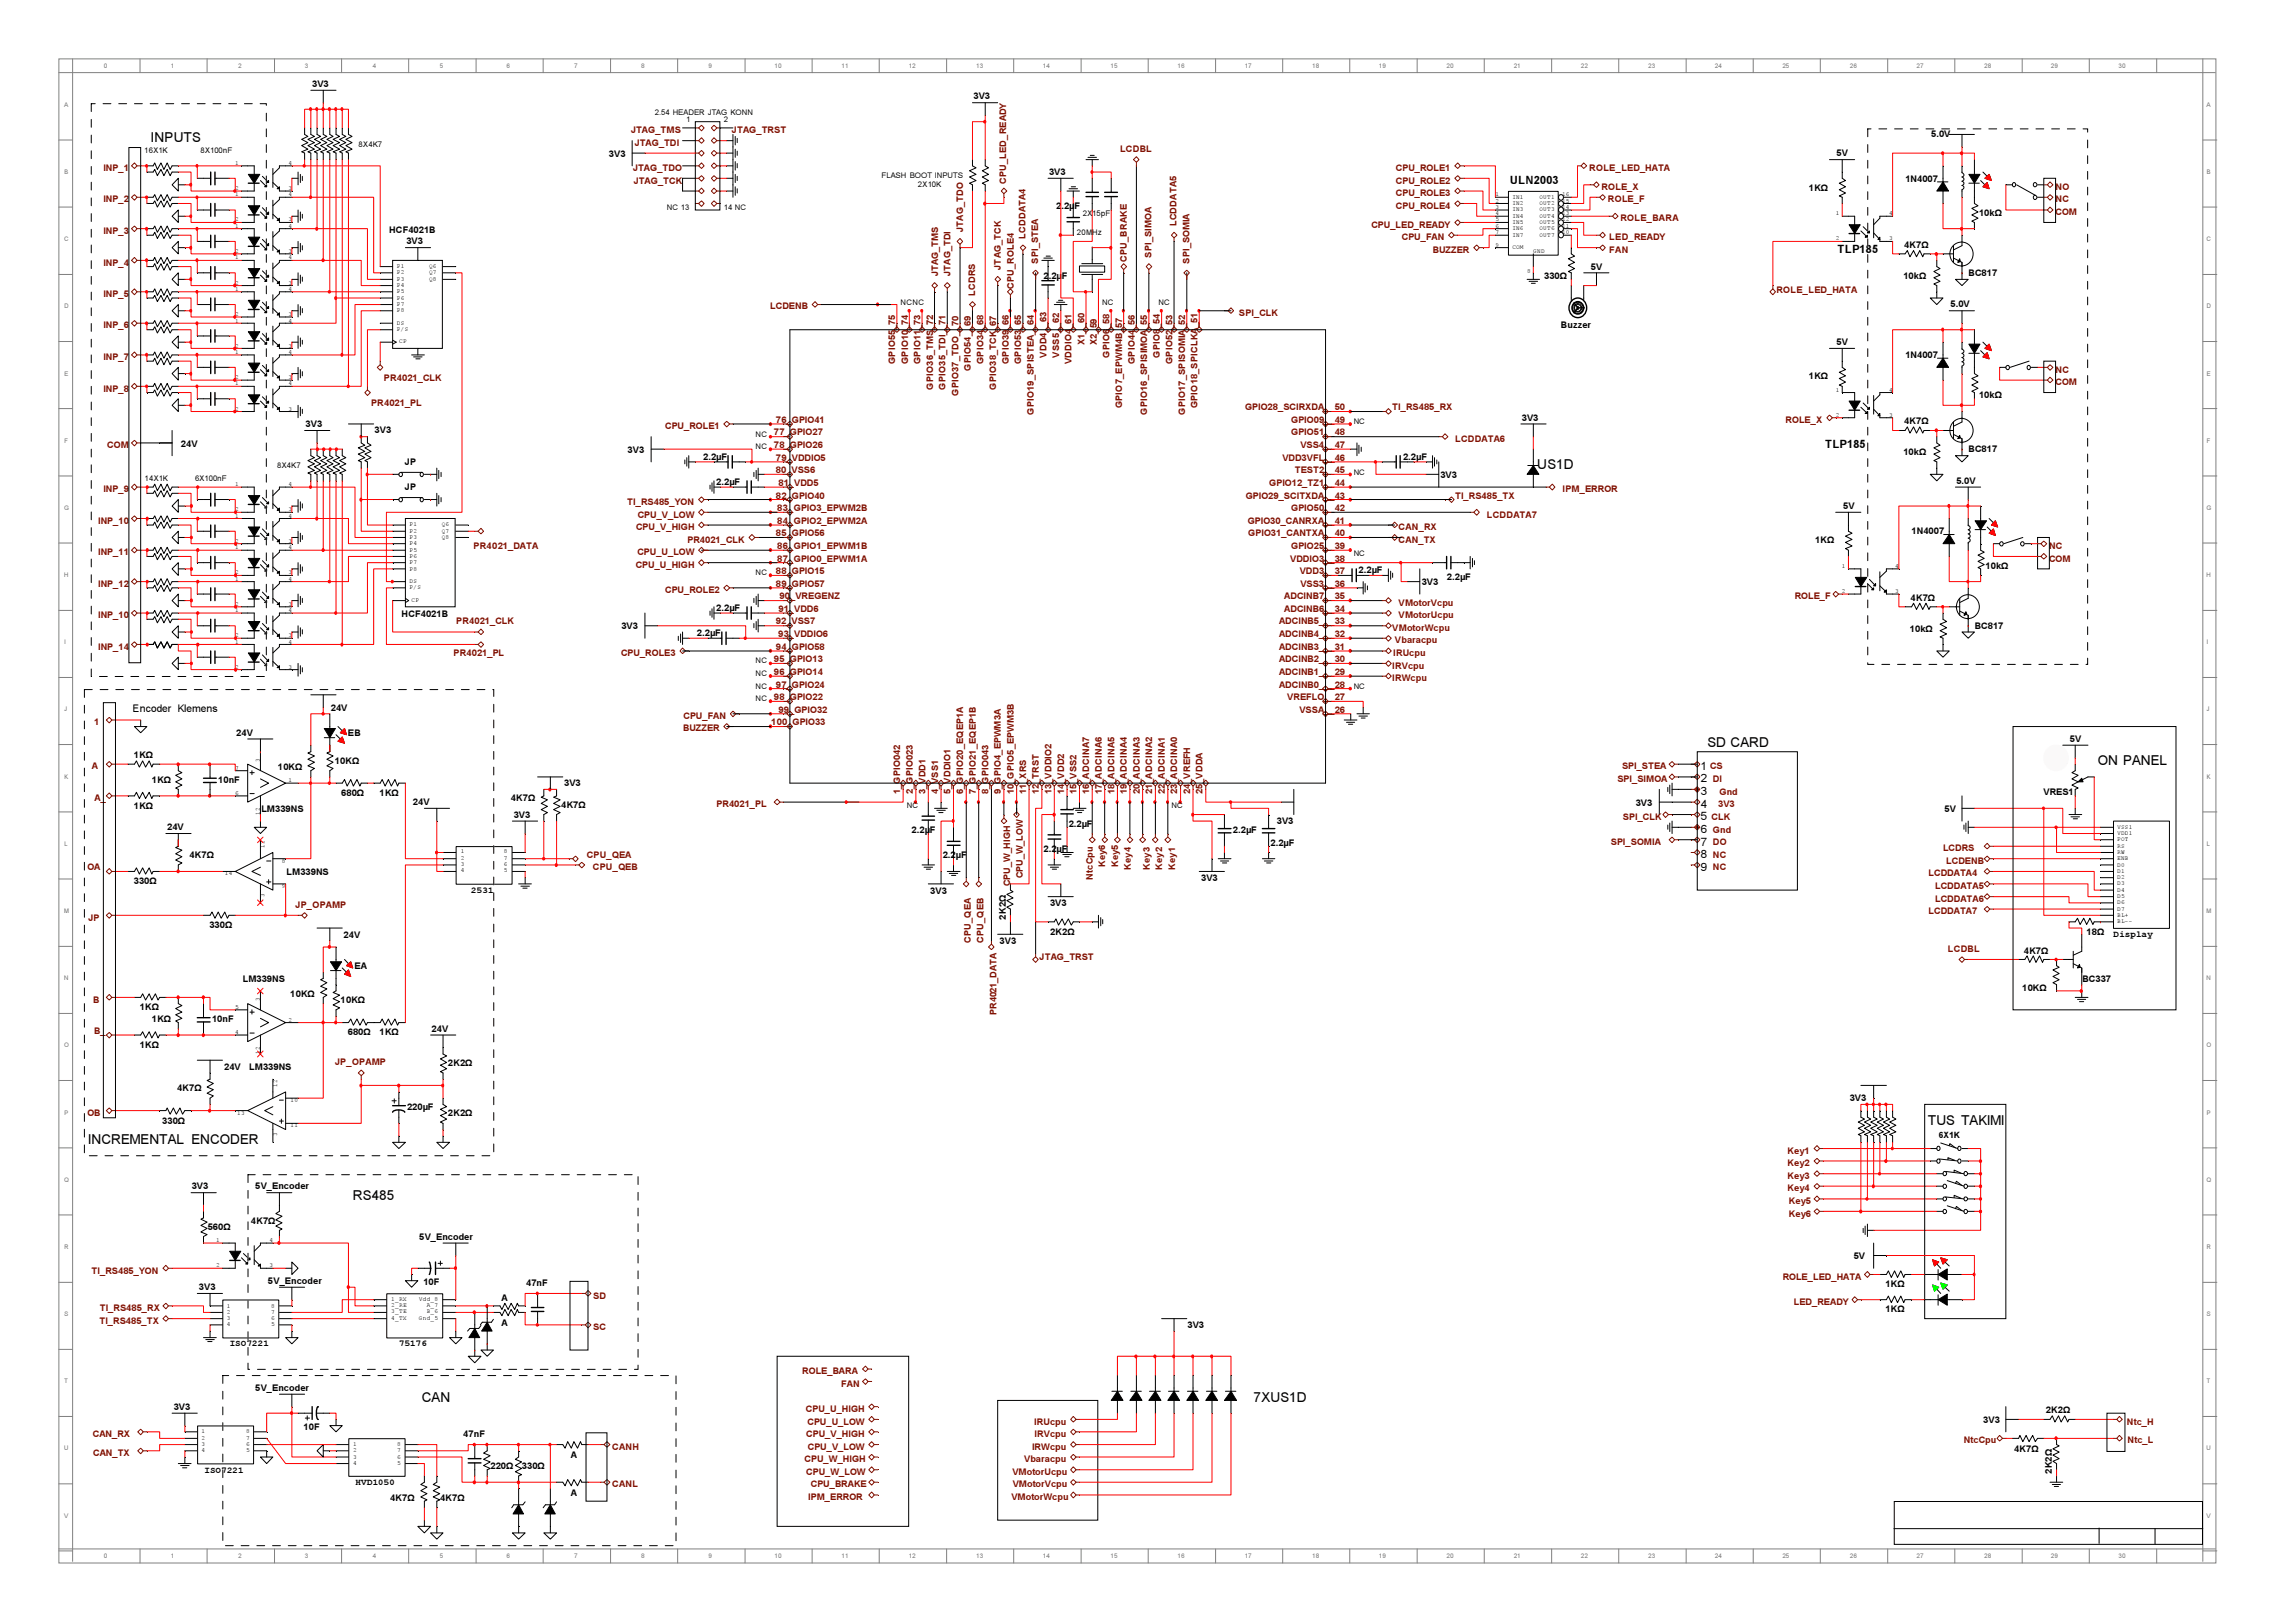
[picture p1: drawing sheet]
<svg xmlns="http://www.w3.org/2000/svg" width="297mm" height="210mm" viewBox="0 0 297 210" stroke-linecap="round" stroke-linejoin="round" font-family="sans-serif">
<defs><g id="words">
<g font-size="1.7">
<text x="19.5" y="18.4">INPUTS</text>
<text x="198.9" y="60.7">US1D</text>
<text x="220.9" y="96.6">SD CARD</text>
<text x="271.4" y="99.1">ON PANEL</text>
<text x="11.4" y="148">INCREMENTAL ENCODER</text>
<text x="249.4" y="145.5">TUS TAKIMI</text>
<text x="45.6" y="155.3">RS485</text>
<text x="54.6" y="181.4">CAN</text>
<text x="162.2" y="181.4">7XUS1D</text>
</g>
<g font-size="1.4">
<text x="195.3" y="23.7">ULN2003</text>
<text x="237.7" y="32.7">TLP185</text>
<text x="236.1" y="58">TLP185</text>
<text x="17.1" y="92.2">Encoder Klemens</text>
<text x="220" y="101.3">2</text>
<text x="220" y="99.7">1</text>
<text x="220" y="102.9">3</text>
<text x="220" y="104.5">4</text>
<text x="220" y="107.8">6</text>
<text x="220" y="106.2">5</text>
<text x="220" y="109.4">7</text>
<text x="220" y="111">8</text>
<text x="220" y="112.7">9</text>
</g>
<g font-size="1.2">
<text x="40.4" y="11.3">3V3</text>
<text x="125.9" y="12.9">3V3</text>
<text x="249.8" y="17.8">5.0V</text>
<text x="78.8" y="20.3">3V3</text>
<text x="135.7" y="22.6">3V3</text>
<text x="237.6" y="20.2">5V</text>
<text x="246.5" y="23.5">1N4007</text>
<text x="136.6" y="27.1">2.2µF</text>
<text x="234" y="24.7">1KΩ</text>
<text x="256" y="27.9">10kΩ</text>
<text x="50.3" y="30.1">HCF4021B</text>
<text x="52.6" y="31.6">3V3</text>
<text x="205.8" y="34.9">5V</text>
<text x="246.3" y="32.1">4K7Ω</text>
<text x="254.7" y="35.7">BC817</text>
<text x="135" y="36.1">2.2µF</text>
<text x="199.8" y="36.1">330Ω</text>
<text x="246.2" y="36.1">10kΩ</text>
<text x="252.3" y="39.8">5.0V</text>
<text x="201.9" y="42.4">Buzzer</text>
<text x="237.6" y="44.7">5V</text>
<text x="246.5" y="46.3">1N4007</text>
<text x="234" y="49.1">1KΩ</text>
<text x="256" y="51.6">10kΩ</text>
<text x="23.4" y="57.8">24V</text>
<text x="39.5" y="55.3">3V3</text>
<text x="48.5" y="56">3V3</text>
<text x="81.2" y="58.6">3V3</text>
<text x="91" y="59.5">2.2µF</text>
<text x="181.5" y="59.5">2.2µF</text>
<text x="196.9" y="54.4">3V3</text>
<text x="246.2" y="58.9">10kΩ</text>
<text x="246.3" y="54.9">4K7Ω</text>
<text x="254.7" y="58.5">BC817</text>
<text x="52.4" y="60.2">JP</text>
<text x="52.4" y="63.4">JP</text>
<text x="92.7" y="62.8">2.2µF</text>
<text x="186.3" y="61.9">3V3</text>
<text x="238.5" y="65.9">5V</text>
<text x="253.1" y="62.6">5.0V</text>
<text x="234.8" y="70.3">1KΩ</text>
<text x="247.3" y="69.1">1N4007</text>
<text x="175.8" y="74.2">2.2µF</text>
<text x="183.9" y="75.7">3V3</text>
<text x="187.2" y="75">2.2µF</text>
<text x="247.2" y="77.7">4K7Ω</text>
<text x="256.9" y="73.6">10kΩ</text>
<text x="51.9" y="79.8">HCF4021B</text>
<text x="80.4" y="81.4">3V3</text>
<text x="90.2" y="82.3">2.2µF</text>
<text x="92.7" y="79.1">2.2µF</text>
<text x="247.1" y="81.7">10kΩ</text>
<text x="255.5" y="81.4">BC817</text>
<text x="30.6" y="95.2">24V</text>
<text x="42.8" y="91.9">24V</text>
<text x="45" y="95.2">EB</text>
<text x="17.3" y="98.1">1KΩ</text>
<text x="19.6" y="101.3">1KΩ</text>
<text x="28.2" y="101.3">10nF</text>
<text x="35.9" y="99.7">10KΩ</text>
<text x="43.3" y="98.8">10KΩ</text>
<text x="73" y="101.7">3V3</text>
<text x="267.8" y="96.1">5V</text>
<text x="17.3" y="104.6">1KΩ</text>
<text x="21.6" y="107.4">24V</text>
<text x="33.8" y="105.1">LM339NS</text>
<text x="44.2" y="103">680Ω</text>
<text x="49.1" y="103">1KΩ</text>
<text x="53.4" y="104.2">24V</text>
<text x="66.1" y="103.7">4K7Ω</text>
<text x="66.5" y="105.8">3V3</text>
<text x="72.6" y="104.6">4K7Ω</text>
<text x="117.9" y="107.8">2.2µF</text>
<text x="138.3" y="107">2.2µF</text>
<text x="159.5" y="107.8">2.2µF</text>
<text x="165.2" y="106.6">3V3</text>
<text x="211.6" y="104.3">3V3</text>
<text x="251.6" y="105.1">5V</text>
<text x="264.4" y="102.9">VRES1</text>
<text x="24.5" y="111.1">4K7Ω</text>
<text x="37.1" y="113.2">LM339NS</text>
<text x="122" y="111.1">2.2µF</text>
<text x="135" y="110.2">2.2µF</text>
<text x="164.4" y="109.4">2.2µF</text>
<text x="17.3" y="114.4">330Ω</text>
<text x="61" y="115.6">2531</text>
<text x="120.4" y="115.7">3V3</text>
<text x="130.1" y="119" transform="rotate(-90 130.1 119)">2K2Ω</text>
<text x="135.8" y="117.3">3V3</text>
<text x="155.4" y="114">3V3</text>
<text x="27.1" y="120.1">330Ω</text>
<text x="44.4" y="121.3">24V</text>
<text x="45.8" y="125.4">EA</text>
<text x="129.3" y="122.2">3V3</text>
<text x="135.8" y="121">2K2Ω</text>
<text x="261.8" y="123.4">4K7Ω</text>
<text x="270" y="120.9">18Ω</text>
<text x="273.4" y="121.3">Display</text>
<text x="18.1" y="130.7">1KΩ</text>
<text x="31.4" y="127.1">LM339NS</text>
<text x="37.5" y="129">10KΩ</text>
<text x="44.1" y="129.8">10KΩ</text>
<text x="261.6" y="128.2">10KΩ</text>
<text x="269.4" y="127.1">BC337</text>
<text x="18.1" y="135.6">1KΩ</text>
<text x="19.6" y="132.2">1KΩ</text>
<text x="27.4" y="132.2">10nF</text>
<text x="45" y="134">680Ω</text>
<text x="49.1" y="134">1KΩ</text>
<text x="55.8" y="133.5">24V</text>
<text x="58" y="138">2K2Ω</text>
<text x="22.9" y="141.2">4K7Ω</text>
<text x="29" y="138.4">24V</text>
<text x="32.3" y="138.5">LM339NS</text>
<text x="52.7" y="143.7">220µF</text>
<text x="239.3" y="142.5">3V3</text>
<text x="21" y="145.5">330Ω</text>
<text x="58" y="144.5">2K2Ω</text>
<text x="24.8" y="153.8">3V3</text>
<text x="33" y="153.9">5V_Encoder</text>
<text x="26.9" y="159.2">560Ω</text>
<text x="32.5" y="158.4">4K7Ω</text>
<text x="54.2" y="160.4">5V_Encoder</text>
<text x="25.7" y="167">3V3</text>
<text x="34.7" y="166.2">5V_Encoder</text>
<text x="54.8" y="166.3">10F</text>
<text x="68.1" y="166.4">47nF</text>
<text x="239.8" y="163">5V</text>
<text x="243.9" y="166.6">1KΩ</text>
<text x="64.9" y="168.3">A</text>
<text x="64.9" y="171.6">A</text>
<text x="153.6" y="171.8">3V3</text>
<text x="243.9" y="169.8">1KΩ</text>
<text x="29.7" y="174.2">ISO7221</text>
<text x="51.6" y="174.2">75176</text>
<text x="22.5" y="182.5">3V3</text>
<text x="33" y="180">5V_Encoder</text>
<text x="39.3" y="185.1">10F</text>
<text x="59.9" y="186">47nF</text>
<text x="256.6" y="184.1">3V3</text>
<text x="264.7" y="182.9">2K2Ω</text>
<text x="26.5" y="190.6">ISO7221</text>
<text x="63.5" y="190.2">220Ω</text>
<text x="67.5" y="190.2">330Ω</text>
<text x="73.9" y="188.7">A</text>
<text x="260.6" y="187.9">4K7Ω</text>
<text x="265.5" y="190.7" transform="rotate(-90 265.5 190.7)">2K2Ω</text>
<text x="46" y="192.2">HVD1050</text>
<text x="50.5" y="194.2">4K7Ω</text>
<text x="56.9" y="194.2">4K7Ω</text>
<text x="73.9" y="193.6">A</text>
</g>
<g font-size="1.2" fill="#801000">
<text x="81.7" y="17.2">JTAG_TMS</text>
<text x="94.7" y="17.2">JTAG_TRST</text>
<text x="13.4" y="22.1">INP_1</text>
<text x="81.9" y="22.1">JTAG_TDO</text>
<text x="82" y="23.7">JTAG_TCK</text>
<text x="82.1" y="18.9">JTAG_TDI</text>
<text x="130.2" y="23.8" transform="rotate(-90 130.2 23.8)">CPU_LED_READY</text>
<text x="144.9" y="19.7">LCDBL</text>
<text x="180.6" y="22.1">CPU_ROLE1</text>
<text x="180.6" y="23.7">CPU_ROLE2</text>
<text x="205.6" y="22.1">ROLE_LED_HATA</text>
<text x="13.4" y="26.2">INP_2</text>
<text x="152.2" y="29.3" transform="rotate(-90 152.2 29.3)">LCDDATA5</text>
<text x="177.4" y="29.5">CPU_LED_READY</text>
<text x="180.6" y="25.4">CPU_ROLE3</text>
<text x="180.6" y="27">CPU_ROLE4</text>
<text x="207.2" y="24.6">ROLE_X</text>
<text x="208" y="26.2">ROLE_F</text>
<text x="209.6" y="28.7">ROLE_BARA</text>
<text x="265.9" y="24.6">NO</text>
<text x="265.9" y="26.2">NC</text>
<text x="265.9" y="27.8">COM</text>
<text x="13.4" y="30.3">INP_3</text>
<text x="13.4" y="34.4">INP_4</text>
<text x="121.4" y="35.7" transform="rotate(-90 121.4 35.7)">JTAG_TMS</text>
<text x="123" y="35.7" transform="rotate(-90 123 35.7)">JTAG_TDI</text>
<text x="124.6" y="30.1" transform="rotate(-90 124.6 30.1)">JTAG_TDO</text>
<text x="129.5" y="34.9" transform="rotate(-90 129.5 34.9)">JTAG_TCK</text>
<text x="132.7" y="30.9" transform="rotate(-90 132.7 30.9)">LCDDATA4</text>
<text x="134.3" y="34.2" transform="rotate(-90 134.3 34.2)">SPI_STEA</text>
<text x="145.8" y="33.9" transform="rotate(-90 145.8 33.9)">CPU_BRAKE</text>
<text x="149" y="33.4" transform="rotate(-90 149 33.4)">SPI_SIMOA</text>
<text x="153.9" y="34.2" transform="rotate(-90 153.9 34.2)">SPI_SOMIA</text>
<text x="181.4" y="31.1">CPU_FAN</text>
<text x="185.4" y="32.7">BUZZER</text>
<text x="208.2" y="32.7">FAN</text>
<text x="208.2" y="31.1">LED_READY</text>
<text x="13.4" y="38.4">INP_5</text>
<text x="99.6" y="40">LCDENB</text>
<text x="126.2" y="38.3" transform="rotate(-90 126.2 38.3)">LCDRS</text>
<text x="131.1" y="37.4" transform="rotate(-90 131.1 37.4)">CPU_ROLE4</text>
<text x="160.3" y="40.9">SPI_CLK</text>
<text x="229.8" y="37.9">ROLE_LED_HATA</text>
<text x="13.4" y="42.5">INP_6</text>
<text x="13.4" y="46.6">INP_7</text>
<text x="115.8" y="47.2" transform="rotate(-90 115.8 47.2)">GPIO55_75</text>
<text x="117.5" y="47.2" transform="rotate(-90 117.5 47.2)">GPIO10_74</text>
<text x="119.1" y="47.2" transform="rotate(-90 119.1 47.2)">GPIO11_73</text>
<text x="125.6" y="48" transform="rotate(-90 125.6 48)">GPIO54__69</text>
<text x="127.3" y="47.2" transform="rotate(-90 127.3 47.2)">GPIO34_68</text>
<text x="130.5" y="47.2" transform="rotate(-90 130.5 47.2)">GPIO39_66</text>
<text x="132.1" y="47.2" transform="rotate(-90 132.1 47.2)">GPIO53_65</text>
<text x="135.4" y="46.3" transform="rotate(-90 135.4 46.3)">VDD4__63</text>
<text x="137" y="46.3" transform="rotate(-90 137 46.3)">VSS5__62</text>
<text x="138.6" y="47.2" transform="rotate(-90 138.6 47.2)">VDDIO4_61</text>
<text x="140.3" y="44.7" transform="rotate(-90 140.3 44.7)">X1__60</text>
<text x="141.9" y="44.7" transform="rotate(-90 141.9 44.7)">X2_59</text>
<text x="143.5" y="46.3" transform="rotate(-90 143.5 46.3)">GPIO6_58</text>
<text x="146.8" y="47.2" transform="rotate(-90 146.8 47.2)">GPIO44_56</text>
<text x="150.1" y="46.3" transform="rotate(-90 150.1 46.3)">GPIO8_54</text>
<text x="151.7" y="47.2" transform="rotate(-90 151.7 47.2)">GPIO52_53</text>
<text x="13.4" y="50.7">INP_8</text>
<text x="48" y="52.6">PR4021_PL</text>
<text x="49.7" y="49.3">PR4021_CLK</text>
<text x="120.7" y="50.4" transform="rotate(-90 120.7 50.4)">GPIO36_TMS_72</text>
<text x="122.3" y="50.4" transform="rotate(-90 122.3 50.4)">GPIO35_TDI__71</text>
<text x="124" y="51.2" transform="rotate(-90 124 51.2)">GPIO37_TDO__70</text>
<text x="128.9" y="50.4" transform="rotate(-90 128.9 50.4)">GPIO38_TCK_67</text>
<text x="133.8" y="53.7" transform="rotate(-90 133.8 53.7)">GPIO19_SPISTEA__64</text>
<text x="145.2" y="52.8" transform="rotate(-90 145.2 52.8)">GPIO7_EPWM4B_57</text>
<text x="148.4" y="53.7" transform="rotate(-90 148.4 53.7)">GPIO16_SPISIMOA_55</text>
<text x="153.3" y="53.7" transform="rotate(-90 153.3 53.7)">GPIO17_SPISOMIA_52</text>
<text x="154.9" y="52.8" transform="rotate(-90 154.9 52.8)">GPIO18_SPICLKA_51</text>
<text x="161.1" y="53.1">GPIO28_SCIRXDA__50</text>
<text x="180.1" y="53.1">TI_RS485_RX</text>
<text x="265.9" y="48.2">NC</text>
<text x="265.9" y="49.8">COM</text>
<text x="13.9" y="58">COM</text>
<text x="86.1" y="55.5">CPU_ROLE1</text>
<text x="100.1" y="56.3">77_GPIO27</text>
<text x="100.1" y="58">78_GPIO26</text>
<text x="100.4" y="54.7">76_GPIO41</text>
<text x="100.4" y="59.6">79_VDDIO5</text>
<text x="165.9" y="59.6">VDD3VFL__46</text>
<text x="167" y="54.7">GPIO09__49</text>
<text x="167" y="56.3">GPIO51__48</text>
<text x="168.2" y="58">VSS4__47</text>
<text x="188.3" y="57.2">LCDDATA6</text>
<text x="231" y="54.7">ROLE_X</text>
<text x="13.4" y="63.7">INP_9</text>
<text x="81.1" y="65.3">TI_RS485_YON</text>
<text x="100.4" y="61.3">80_VSS6</text>
<text x="100.4" y="64.5">82_GPIO40</text>
<text x="100.7" y="62.9">81_VDD5</text>
<text x="161.2" y="64.5">GPIO29_SCITXDA__43</text>
<text x="164.2" y="62.9">GPIO12_TZ1__44</text>
<text x="167.5" y="61.3">TEST2__45</text>
<text x="188.3" y="64.5">TI_RS485_TX</text>
<text x="202.1" y="63.7">IPM_ERROR</text>
<text x="12.7" y="67.8">INP_10</text>
<text x="12.7" y="71.8">INP_11</text>
<text x="61.3" y="71">PR4021_DATA</text>
<text x="82.3" y="68.6">CPU_V_HIGH</text>
<text x="82.5" y="71.8">CPU_U_LOW</text>
<text x="82.5" y="67">CPU_V_LOW</text>
<text x="88.9" y="70.2">PR4021_CLK</text>
<text x="100.4" y="69.4">85_GPIO56</text>
<text x="100.5" y="66.2">83_GPIO3_EPWM2B</text>
<text x="100.5" y="67.8">84_GPIO2_EPWM2A</text>
<text x="100.5" y="71">86_GPIO1_EPWM1B</text>
<text x="161.4" y="67.8">GPIO30_CANRXA__41</text>
<text x="161.5" y="69.4">GPIO31_CANTXA__40</text>
<text x="167" y="66.2">GPIO50__42</text>
<text x="167" y="71">GPIO25__39</text>
<text x="180.9" y="68.6">CAN_RX</text>
<text x="180.9" y="70.2">CAN_TX</text>
<text x="192.4" y="67">LCDDATA7</text>
<text x="265.1" y="71">NC</text>
<text x="12.7" y="75.9">INP_12</text>
<text x="82.3" y="73.5">CPU_U_HIGH</text>
<text x="86.1" y="76.8">CPU_ROLE2</text>
<text x="100.4" y="74.3">88_GPIO15</text>
<text x="100.4" y="75.9">89_GPIO57</text>
<text x="100.5" y="72.7">87_GPIO0_EPWM1A</text>
<text x="100.8" y="77.6">90_VREGENZ</text>
<text x="166.2" y="77.6">ADCINB7__35</text>
<text x="166.9" y="72.7">VDDIO3__38</text>
<text x="168.1" y="74.3">VDD3__37</text>
<text x="168.2" y="75.9">VSS3__36</text>
<text x="232.2" y="77.6">ROLE_F</text>
<text x="265.1" y="72.7">COM</text>
<text x="12.7" y="80">INP_10</text>
<text x="59" y="80.8">PR4021_CLK</text>
<text x="100.4" y="80.8">92_VSS7</text>
<text x="100.7" y="82.5">93_VDDIO6</text>
<text x="100.7" y="79.2">91_VDD6</text>
<text x="165.5" y="80.8">ADCINB5___33</text>
<text x="165.5" y="82.5">ADCINB4___32</text>
<text x="166.2" y="79.2">ADCINB6__34</text>
<text x="180.1" y="81.6">VMotorWcpu</text>
<text x="180.5" y="83.3">Vbaracpu</text>
<text x="180.9" y="80">VMotorUcpu</text>
<text x="180.9" y="78.4">VMotorVcpu</text>
<text x="12.7" y="84.1">INP_14</text>
<text x="58.7" y="84.9">PR4021_PL</text>
<text x="80.3" y="84.9">CPU_ROLE3</text>
<text x="100.1" y="85.7">95_GPIO13</text>
<text x="100.1" y="87.3">96_GPIO14</text>
<text x="100.4" y="84.1">94_GPIO58</text>
<text x="100.4" y="89">97_GPIO24</text>
<text x="165.5" y="84.1">ADCINB3___31</text>
<text x="165.5" y="85.7">ADCINB2___30</text>
<text x="165.5" y="87.3">ADCINB1___29</text>
<text x="165.5" y="89">ADCINB0___28</text>
<text x="180.1" y="86.5">IRVcpu</text>
<text x="180.1" y="88.1">IRWcpu</text>
<text x="180.3" y="84.9">IRUcpu</text>
<text x="12.2" y="93.9">1</text>
<text x="88.4" y="94.7">BUZZER</text>
<text x="88.4" y="93">CPU_FAN</text>
<text x="99.8" y="93.9">100_GPIO33</text>
<text x="100.1" y="90.6">98_GPIO22</text>
<text x="100.7" y="92.2">99_GPIO32</text>
<text x="166.5" y="90.6">VREFLO__27</text>
<text x="168.1" y="92.2">VSSA__26</text>
<text x="11.9" y="99.6">A</text>
<text x="209.3" y="101.2">SPI_SIMOA</text>
<text x="209.8" y="99.6">SPI_STEA</text>
<text x="221.2" y="99.6">CS</text>
<text x="221.6" y="101.2">DI</text>
<text x="12.2" y="103.6">A_</text>
<text x="92.7" y="104.5">PR4021_PL</text>
<text x="116.5" y="102.8" transform="rotate(-90 116.5 102.8)">1_GPIO042</text>
<text x="118.1" y="102.8" transform="rotate(-90 118.1 102.8)">2_GPIO023</text>
<text x="119.7" y="102.8" transform="rotate(-90 119.7 102.8)">3_VDD1</text>
<text x="121.4" y="102.8" transform="rotate(-90 121.4 102.8)">4_VSS1</text>
<text x="123" y="102.8" transform="rotate(-90 123 102.8)">5_VDDIO1</text>
<text x="124.6" y="102.8" transform="rotate(-90 124.6 102.8)">6_GPIO20_EQEP1A</text>
<text x="126.2" y="102.8" transform="rotate(-90 126.2 102.8)">7_GPIO21_EQEP1B</text>
<text x="127.9" y="102.8" transform="rotate(-90 127.9 102.8)">8_GPIO043</text>
<text x="129.5" y="102.8" transform="rotate(-90 129.5 102.8)">9_GPIO4_EPWM3A</text>
<text x="131.1" y="102.8" transform="rotate(-90 131.1 102.8)">10_GPIO5_EPWM3B</text>
<text x="132.8" y="102.8" transform="rotate(-90 132.8 102.8)">11_XRS</text>
<text x="134.4" y="102.8" transform="rotate(-90 134.4 102.8)">12_TRST</text>
<text x="136" y="102.8" transform="rotate(-90 136 102.8)">13_VDDIO2</text>
<text x="137.7" y="102.8" transform="rotate(-90 137.7 102.8)">14_VDD2</text>
<text x="139.3" y="102.8" transform="rotate(-90 139.3 102.8)">15_VSS2</text>
<text x="140.9" y="102.8" transform="rotate(-90 140.9 102.8)">16_ADCINA7</text>
<text x="142.5" y="102.8" transform="rotate(-90 142.5 102.8)">17_ADCINA6</text>
<text x="144.2" y="102.8" transform="rotate(-90 144.2 102.8)">18_ADCINA5</text>
<text x="145.8" y="102.8" transform="rotate(-90 145.8 102.8)">19_ADCINA4</text>
<text x="147.4" y="102.8" transform="rotate(-90 147.4 102.8)">20_ADCINA3</text>
<text x="149.1" y="102.8" transform="rotate(-90 149.1 102.8)">21_ADCINA2</text>
<text x="150.7" y="102.8" transform="rotate(-90 150.7 102.8)">22_ADCINA1</text>
<text x="152.3" y="102.8" transform="rotate(-90 152.3 102.8)">23_ADCINA0</text>
<text x="154" y="102.8" transform="rotate(-90 154 102.8)">24_VREFH</text>
<text x="155.6" y="102.8" transform="rotate(-90 155.6 102.8)">25_VDDA</text>
<text x="210" y="106.1">SPI_CLK</text>
<text x="221.4" y="106.1">CLK</text>
<text x="221.6" y="107.7">Gnd</text>
<text x="222.3" y="104.5">3V3</text>
<text x="222.5" y="102.8">Gnd</text>
<text x="11.3" y="112.6">OA</text>
<text x="75.9" y="111">CPU_QEA</text>
<text x="76.7" y="112.6">CPU_QEB</text>
<text x="132.3" y="113.7" transform="rotate(-90 132.3 113.7)">CPU_W_LOW</text>
<text x="141.4" y="113.8" transform="rotate(-90 141.4 113.8)">NtcCpu</text>
<text x="143" y="112.2" transform="rotate(-90 143 112.2)">Key6</text>
<text x="144.6" y="112.2" transform="rotate(-90 144.6 112.2)">Key5</text>
<text x="146.3" y="112.5" transform="rotate(-90 146.3 112.5)">Key4</text>
<text x="148.8" y="112.5" transform="rotate(-90 148.8 112.5)">Key3</text>
<text x="150.4" y="112.5" transform="rotate(-90 150.4 112.5)">Key2</text>
<text x="152" y="112.5" transform="rotate(-90 152 112.5)">Key1</text>
<text x="208.4" y="109.3">SPI_SOMIA</text>
<text x="221.6" y="109.3">DO</text>
<text x="221.6" y="111">NC</text>
<text x="221.6" y="112.6">NC</text>
<text x="249.5" y="113.4">LCDDATA4</text>
<text x="251.4" y="110.2">LCDRS</text>
<text x="251.8" y="111.8">LCDENB</text>
<text x="11.5" y="119.1">JP</text>
<text x="38.2" y="117.5">JP_OPAMP</text>
<text x="130.7" y="114.7" transform="rotate(-90 130.7 114.7)">CPU_W_HIGH</text>
<text x="249.5" y="118.3">LCDDATA7</text>
<text x="250.4" y="115.1">LCDDATA5</text>
<text x="250.4" y="116.7">LCDDATA6</text>
<text x="125.6" y="122" transform="rotate(-90 125.6 122)">CPU_QEA</text>
<text x="127.3" y="122" transform="rotate(-90 127.3 122)">CPU_QEB</text>
<text x="134.5" y="124.3">JTAG_TRST</text>
<text x="252" y="123.2">LCDBL</text>
<text x="12.1" y="129.8">B</text>
<text x="128.9" y="131.3" transform="rotate(-90 128.9 131.3)">PR4021_DATA</text>
<text x="12.2" y="133.8">B_</text>
<text x="43.3" y="137.9">JP_OPAMP</text>
<text x="11.3" y="144.4">OB</text>
<text x="231.3" y="149.3">Key1</text>
<text x="231.3" y="150.9">Key2</text>
<text x="231.3" y="152.6">Key3</text>
<text x="231.3" y="154.2">Key4</text>
<text x="231.4" y="155.8">Key5</text>
<text x="231.4" y="157.4">Key6</text>
<text x="11.9" y="164.8">TI_RS485_YON</text>
<text x="230.6" y="165.6">ROLE_LED_HATA</text>
<text x="12.9" y="171.3">TI_RS485_TX</text>
<text x="12.9" y="169.7">TI_RS485_RX</text>
<text x="76.7" y="168.1">SD</text>
<text x="76.7" y="172.1">SC</text>
<text x="232.1" y="168.9">LED_READY</text>
<text x="103.8" y="177.8">ROLE_BARA</text>
<text x="108.8" y="179.5">FAN</text>
<text x="12" y="186">CAN_RX</text>
<text x="104.3" y="182.7">CPU_U_HIGH</text>
<text x="104.3" y="186">CPU_V_HIGH</text>
<text x="104.5" y="184.4">CPU_U_LOW</text>
<text x="133.8" y="184.4">IRUcpu</text>
<text x="133.9" y="186">IRVcpu</text>
<text x="275.2" y="184.4">Ntc_H</text>
<text x="12.1" y="188.4">CAN_TX</text>
<text x="79.2" y="187.6">CANH</text>
<text x="104.1" y="189.2">CPU_W_HIGH</text>
<text x="104.3" y="190.9">CPU_W_LOW</text>
<text x="104.5" y="187.6">CPU_V_LOW</text>
<text x="131" y="190.9">VMotorUcpu</text>
<text x="132.5" y="189.2">Vbaracpu</text>
<text x="133.5" y="187.6">IRWcpu</text>
<text x="254.1" y="186.8">NtcCpu</text>
<text x="275.2" y="186.8">Ntc_L</text>
<text x="79.2" y="192.5">CANL</text>
<text x="104.6" y="194.1">IPM_ERROR</text>
<text x="104.9" y="192.5">CPU_BRAKE</text>
<text x="130.8" y="194.1">VMotorWcpu</text>
<text x="131" y="192.5">VMotorVcpu</text>
</g>
<text font-size="1.1" x="250.8" y="147.3">6X1K</text>
<g font-size="1">
<text x="84.7" y="14.9">2.54 HEADER JTAG KONN</text>
<text x="88.8" y="15.7">1</text>
<text x="93.6" y="15.7">2</text>
<text x="18.7" y="19.8">16X1K</text>
<text x="25.9" y="19.8">8X100nF</text>
<text x="46.4" y="19">8X4K7</text>
<text x="114" y="23.1">FLASH BOOT INPUTS</text>
<text x="86.3" y="27.2">NC 13</text>
<text x="93.6" y="27.2">14 NC</text>
<text x="118.8" y="24.2">2X10K</text>
<text x="140.1" y="28">2X15pF</text>
<text x="139.3" y="30.4">20MHz</text>
<text x="116.5" y="39.4">NCNC</text>
<text x="142.6" y="39.4">NC</text>
<text x="149.9" y="39.4">NC</text>
<text x="97.7" y="56.5">NC</text>
<text x="97.7" y="58.2">NC</text>
<text x="175.1" y="54.9">NC</text>
<text x="18.7" y="62.2">14X1K</text>
<text x="25.2" y="62.2">6X100nF</text>
<text x="35.9" y="60.6">8X4K7</text>
<text x="175.1" y="61.4">NC</text>
<text x="97.7" y="74.5">NC</text>
<text x="175.1" y="72">NC</text>
<text x="97.7" y="85.9">NC</text>
<text x="97.7" y="87.5">NC</text>
<text x="97.7" y="89.1">NC</text>
<text x="175.1" y="89.1">NC</text>
<text x="97.7" y="90.8">NC</text>
<text x="117.3" y="104.6">NC</text>
<text x="151.6" y="104.6">NC</text>
</g>
<g font-size=".8" fill="#808080">
<text x="13.4" y="8.8">0</text>
<text x="22.1" y="8.8">1</text>
<text x="30.8" y="8.8">2</text>
<text x="39.5" y="8.8">3</text>
<text x="48.2" y="8.8">4</text>
<text x="56.9" y="8.8">5</text>
<text x="65.5" y="8.8">6</text>
<text x="74.3" y="8.8">7</text>
<text x="82.9" y="8.8">8</text>
<text x="91.6" y="8.8">9</text>
<text x="100.2" y="8.8">10</text>
<text x="108.9" y="8.8">11</text>
<text x="117.6" y="8.8">12</text>
<text x="126.3" y="8.8">13</text>
<text x="134.9" y="8.8">14</text>
<text x="143.7" y="8.8">15</text>
<text x="152.4" y="8.8">16</text>
<text x="161" y="8.8">17</text>
<text x="169.8" y="8.8">18</text>
<text x="178.4" y="8.8">19</text>
<text x="187.2" y="8.8">20</text>
<text x="195.8" y="8.8">21</text>
<text x="204.5" y="8.8">22</text>
<text x="213.2" y="8.8">23</text>
<text x="221.9" y="8.8">24</text>
<text x="230.6" y="8.8">25</text>
<text x="239.3" y="8.8">26</text>
<text x="247.9" y="8.8">27</text>
<text x="256.7" y="8.8">28</text>
<text x="265.3" y="8.8">29</text>
<text x="274.1" y="8.8">30</text>
<text x="8.3" y="13.8">A</text>
<text x="285.5" y="13.8">A</text>
<text x="8.3" y="22.5">B</text>
<text x="285.5" y="22.5">B</text>
<text x="8.3" y="31.2">C</text>
<text x="285.5" y="31.2">C</text>
<text x="8.3" y="39.9">D</text>
<text x="285.5" y="39.9">D</text>
<text x="8.3" y="48.6">E</text>
<text x="285.5" y="48.6">E</text>
<text x="8.3" y="57.3">F</text>
<text x="285.5" y="57.3">F</text>
<text x="8.3" y="66">G</text>
<text x="285.5" y="66">G</text>
<text x="8.3" y="74.7">H</text>
<text x="285.5" y="74.7">H</text>
<text x="8.3" y="83.4">I</text>
<text x="285.5" y="83.4">I</text>
<text x="8.3" y="92.1">J</text>
<text x="285.5" y="92.1">J</text>
<text x="8.3" y="100.8">K</text>
<text x="285.5" y="100.8">K</text>
<text x="8.3" y="109.5">L</text>
<text x="285.5" y="109.5">L</text>
<text x="8.3" y="118.2">M</text>
<text x="285.5" y="118.2">M</text>
<text x="8.3" y="126.9">N</text>
<text x="285.5" y="126.9">N</text>
<text x="8.3" y="135.6">O</text>
<text x="285.5" y="135.6">O</text>
<text x="8.3" y="144.2">P</text>
<text x="285.5" y="144.2">P</text>
<text x="8.3" y="153">Q</text>
<text x="285.5" y="153">Q</text>
<text x="8.3" y="161.6">R</text>
<text x="285.5" y="161.6">R</text>
<text x="8.3" y="170.3">S</text>
<text x="285.5" y="170.3">S</text>
<text x="8.3" y="179">T</text>
<text x="285.5" y="179">T</text>
<text x="8.3" y="187.7">U</text>
<text x="285.5" y="187.7">U</text>
<text x="8.3" y="196.4">V</text>
<text x="285.5" y="196.4">V</text>
<text x="13.4" y="201.7">0</text>
<text x="22.1" y="201.7">1</text>
<text x="30.8" y="201.7">2</text>
<text x="39.5" y="201.7">3</text>
<text x="48.2" y="201.7">4</text>
<text x="56.9" y="201.7">5</text>
<text x="65.5" y="201.7">6</text>
<text x="74.3" y="201.7">7</text>
<text x="82.9" y="201.7">8</text>
<text x="91.6" y="201.7">9</text>
<text x="100.2" y="201.7">10</text>
<text x="108.9" y="201.7">11</text>
<text x="117.6" y="201.7">12</text>
<text x="126.3" y="201.7">13</text>
<text x="134.9" y="201.7">14</text>
<text x="143.7" y="201.7">15</text>
<text x="152.4" y="201.7">16</text>
<text x="161" y="201.7">17</text>
<text x="169.8" y="201.7">18</text>
<text x="178.4" y="201.7">19</text>
<text x="187.2" y="201.7">20</text>
<text x="195.8" y="201.7">21</text>
<text x="204.5" y="201.7">22</text>
<text x="213.2" y="201.7">23</text>
<text x="221.9" y="201.7">24</text>
<text x="230.6" y="201.7">25</text>
<text x="239.3" y="201.7">26</text>
<text x="247.9" y="201.7">27</text>
<text x="256.7" y="201.7">28</text>
<text x="265.3" y="201.7">29</text>
<text x="274.1" y="201.7">30</text>
</g>
<g font-size=".8">
<text x="30.4" y="21.3">1</text>
<text x="37.3" y="21.3">4</text>
<text x="30.4" y="24.6">2</text>
<text x="30.4" y="28.7">2</text>
<text x="30.4" y="25.4">1</text>
<text x="30.4" y="29.5">1</text>
<text x="37.3" y="24.6">3</text>
<text x="37.3" y="28.7">3</text>
<text x="37.3" y="25.4">4</text>
<text x="37.3" y="29.5">4</text>
<text x="193.5" y="25.4">1</text>
<text x="193.5" y="26.2">2</text>
<text x="193.5" y="27.1">3</text>
<text x="193.5" y="27.9">4</text>
<text x="193.5" y="28.7">5</text>
<text x="193.5" y="29.5">6</text>
<text x="195.7" y="25.7">IN1</text>
<text x="195.7" y="26.5">IN2</text>
<text x="195.7" y="27.3">IN3</text>
<text x="195.7" y="28.2">IN4</text>
<text x="195.7" y="29">IN5</text>
<text x="195.7" y="29.8">IN6</text>
<text x="199.2" y="29.8">OUT6</text>
<text x="199.2" y="29">OUT5</text>
<text x="199.2" y="28.2">OUT4</text>
<text x="199.2" y="27.3">OUT3</text>
<text x="199.2" y="26.5">OUT2</text>
<text x="199.2" y="25.7">OUT1</text>
<text x="202.1" y="29.5">11</text>
<text x="202.1" y="28.7">12</text>
<text x="202.1" y="27.9">13</text>
<text x="202.1" y="27.1">14</text>
<text x="202.1" y="26.2">15</text>
<text x="202.1" y="25.4">16</text>
<text x="237.5" y="27.9">1</text>
<text x="244.4" y="27.9">4</text>
<text x="30.4" y="32.8">2</text>
<text x="30.4" y="33.6">1</text>
<text x="37.3" y="32.8">3</text>
<text x="37.3" y="33.6">4</text>
<text x="51.3" y="34.7">P1</text>
<text x="51.3" y="35.5">P2</text>
<text x="55.5" y="35.5">Q7</text>
<text x="55.5" y="34.7">Q6</text>
<text x="193.5" y="30.3">7</text>
<text x="193.5" y="31.9">9</text>
<text x="195.7" y="30.6">IN7</text>
<text x="195.7" y="32.3">COM</text>
<text x="197.6" y="35.4">8</text>
<text x="198.4" y="32.7">GND</text>
<text x="199.2" y="30.6">OUT7</text>
<text x="202.1" y="30.3">10</text>
<text x="237.5" y="31.1">2</text>
<text x="244.4" y="31.1">3</text>
<text x="30.4" y="36.8">2</text>
<text x="30.4" y="40.9">2</text>
<text x="30.4" y="37.6">1</text>
<text x="30.4" y="41.7">1</text>
<text x="37.3" y="36.8">3</text>
<text x="37.3" y="40.9">3</text>
<text x="37.3" y="37.6">4</text>
<text x="37.3" y="41.7">4</text>
<text x="51.3" y="36.3">P3</text>
<text x="51.3" y="40.4">P8</text>
<text x="51.3" y="39.6">P7</text>
<text x="51.3" y="38.8">P6</text>
<text x="51.3" y="37.9">P5</text>
<text x="51.3" y="37.1">P4</text>
<text x="55.5" y="36.3">Q8</text>
<text x="30.4" y="45">2</text>
<text x="30.4" y="45.8">1</text>
<text x="37.3" y="45">3</text>
<text x="37.3" y="45.8">4</text>
<text x="51.3" y="42.8">P/S</text>
<text x="51.3" y="42">DS</text>
<text x="51.6" y="44.4">CP</text>
<text x="30.4" y="49.1">2</text>
<text x="30.4" y="53.1">2</text>
<text x="30.4" y="49.9">1</text>
<text x="37.3" y="49.1">3</text>
<text x="37.3" y="53.1">3</text>
<text x="37.3" y="49.9">4</text>
<text x="237.5" y="53.9">2</text>
<text x="237.5" y="50.7">1</text>
<text x="244.4" y="53.9">3</text>
<text x="244.4" y="50.7">4</text>
<text x="30.4" y="62.9">1</text>
<text x="37.3" y="62.9">4</text>
<text x="30.4" y="66.2">2</text>
<text x="30.4" y="70.2">2</text>
<text x="30.4" y="67">1</text>
<text x="30.4" y="71.1">1</text>
<text x="37.3" y="66.2">3</text>
<text x="37.3" y="70.2">3</text>
<text x="37.3" y="67">4</text>
<text x="37.3" y="71.1">4</text>
<text x="53" y="68.1">P1</text>
<text x="53" y="68.9">P2</text>
<text x="53" y="69.7">P3</text>
<text x="53" y="71.4">P5</text>
<text x="53" y="70.6">P4</text>
<text x="57.1" y="69.7">Q8</text>
<text x="57.1" y="68.9">Q7</text>
<text x="57.1" y="68.1">Q6</text>
<text x="30.4" y="74.3">2</text>
<text x="30.4" y="75.1">1</text>
<text x="37.3" y="74.3">3</text>
<text x="37.3" y="75.1">4</text>
<text x="53" y="73.8">P8</text>
<text x="53" y="73">P7</text>
<text x="53" y="72.2">P6</text>
<text x="53" y="76.2">P/S</text>
<text x="53" y="75.4">DS</text>
<text x="53.3" y="77.9">CP</text>
<text x="238.3" y="76.8">2</text>
<text x="238.3" y="73.5">1</text>
<text x="245.2" y="76.8">3</text>
<text x="245.2" y="73.5">4</text>
<text x="30.4" y="78.4">2</text>
<text x="30.4" y="82.5">2</text>
<text x="30.4" y="79.2">1</text>
<text x="30.4" y="83.3">1</text>
<text x="37.3" y="78.4">3</text>
<text x="37.3" y="82.5">3</text>
<text x="37.3" y="79.2">4</text>
<text x="37.3" y="83.3">4</text>
<text x="30.4" y="86.6">2</text>
<text x="37.3" y="86.6">3</text>
<text x="30.4" y="99.6">7</text>
<text x="33.6" y="98.6" transform="rotate(-90 33.6 98.6)">3</text>
<text x="37.3" y="101.2">1</text>
<text x="30.4" y="102.9">6</text>
<text x="33.6" y="105.5" transform="rotate(-90 33.6 105.5)">12</text>
<text x="273.9" y="107.2">VSS1</text>
<text x="29.1" y="113.2">14</text>
<text x="34.2" y="109.7" transform="rotate(-90 34.2 109.7)">12</text>
<text x="36.4" y="111.6">8</text>
<text x="59.6" y="110.4">1</text>
<text x="59.6" y="111.3">2</text>
<text x="59.6" y="112.1">3</text>
<text x="59.6" y="112.9">4</text>
<text x="65.2" y="110.4">8</text>
<text x="65.2" y="111.3">7</text>
<text x="65.2" y="112.1">6</text>
<text x="65.2" y="112.9">5</text>
<text x="273.9" y="108">VDD1</text>
<text x="273.9" y="108.9">POT</text>
<text x="273.9" y="109.7">RS</text>
<text x="273.9" y="110.5">RW</text>
<text x="273.9" y="111.3">ENB</text>
<text x="273.9" y="112.1">D0</text>
<text x="273.9" y="112.9">D1</text>
<text x="273.9" y="113.7">D2</text>
<text x="34.2" y="116.1" transform="rotate(-90 34.2 116.1)">3</text>
<text x="36.4" y="114.9">9</text>
<text x="273.9" y="114.6">D3</text>
<text x="273.9" y="115.4">D4</text>
<text x="273.9" y="116.2">D5</text>
<text x="273.9" y="117">D6</text>
<text x="273.9" y="117.9">D7</text>
<text x="273.9" y="118.7">BL+</text>
<text x="273.9" y="119.5">BL--</text>
<text x="30.4" y="130.6">5</text>
<text x="33.6" y="129.5" transform="rotate(-90 33.6 129.5)">3</text>
<text x="30.4" y="133.8">4</text>
<text x="33.6" y="136.4" transform="rotate(-90 33.6 136.4)">12</text>
<text x="37.3" y="132.2">2</text>
<text x="35.9" y="140.7" transform="rotate(-90 35.9 140.7)">12</text>
<text x="37.6" y="142.6">10</text>
<text x="30.7" y="144.2">13</text>
<text x="35.9" y="147.1" transform="rotate(-90 35.9 147.1)">3</text>
<text x="37.6" y="145.8">11</text>
<text x="28" y="160.7">1</text>
<text x="34.9" y="160.7">4</text>
<text x="28" y="164">2</text>
<text x="34.9" y="164">3</text>
<text x="29.3" y="169.2">1</text>
<text x="29.3" y="170">2</text>
<text x="29.3" y="170.8">3</text>
<text x="29.3" y="171.6">4</text>
<text x="35.1" y="169.2">8</text>
<text x="35.1" y="170">7</text>
<text x="35.1" y="170.8">6</text>
<text x="35.1" y="171.6">5</text>
<text x="50.6" y="168.4">1_RX</text>
<text x="50.6" y="169.2">2_RE</text>
<text x="50.6" y="170">3_TE</text>
<text x="50.6" y="170.8">4_TX</text>
<text x="54.2" y="168.4">Vdd_8</text>
<text x="54.2" y="170.8">Gnd_5</text>
<text x="55.2" y="169.2">A_7</text>
<text x="55.2" y="170">B_6</text>
<text x="26.1" y="185.5">1</text>
<text x="31.8" y="185.5">8</text>
<text x="26.1" y="186.3">2</text>
<text x="26.1" y="187.1">3</text>
<text x="26.1" y="188">4</text>
<text x="31.8" y="186.3">7</text>
<text x="31.8" y="187.1">6</text>
<text x="31.8" y="188">5</text>
<text x="45.7" y="187.1">1</text>
<text x="45.7" y="188">2</text>
<text x="45.7" y="188.8">3</text>
<text x="45.7" y="189.6">4</text>
<text x="51.4" y="187.1">8</text>
<text x="51.4" y="188">7</text>
<text x="51.4" y="188.8">6</text>
<text x="51.4" y="189.6">5</text>
</g>
</g></defs>
<g fill="none" stroke="#808080" stroke-width=".13">
<path d="M7.6 7.6h279.1v194.7h-279.1zM7.6 18.1h1.8M7.6 9.4h279M9.4 7.6v194.5M18.1 7.6v1.8M26.8 7.6v1.8M35.5 7.6v1.8M44.2 7.6v1.8M52.9 7.6v1.8M61.6 7.6v1.8M70.3 7.6v1.8M79 7.6v1.8"/>
<path d="M87.7 7.6v1.8M96.4 7.6v1.8M105.1 7.6v1.8M113.7 7.6v1.8M122.5 7.6v1.8M131.1 7.6v1.8M139.9 7.6v1.8M148.5 7.6v1.8M157.3 7.6v1.8M165.9 7.6v1.8M174.6 7.6v1.8M183.3 7.6v1.8"/>
<path d="M192 7.6v1.8M200.7 7.6v1.8M209.4 7.6v1.8M218.1 7.6v1.8M226.8 7.6v1.8M235.5 7.6v1.8M244.2 7.6v1.8M252.9 7.6v1.8M261.6 7.6v1.8M270.3 7.6v1.8M279 7.6v1.8M285 18.1h1.8"/>
<path d="M285 7.6v194.5M7.6 26.8h1.8M7.6 35.5h1.8M285 26.8h1.8M285 35.5h1.8M7.6 44.2h1.8M7.6 52.9h1.8M285 44.2h1.8M285 52.9h1.8M7.6 61.6h1.8M7.6 70.3h1.8M7.6 79h1.8"/>
<path d="M285 61.6h1.8M285 70.3h1.8M285 79h1.8M7.6 87.7h1.8M7.6 96.4h1.8M285 87.7h1.8M285 96.4h1.8M7.6 105.1h1.8M7.6 113.7h1.8M285 105.1h1.8M285 113.7h1.8M7.6 122.5h1.8"/>
<path d="M7.6 131.1h1.8M7.6 139.8h1.8M285 122.5h1.8M285 131.1h1.8M285 139.8h1.8M7.6 148.5h1.8M7.6 157.2h1.8M285 148.5h1.8M285 157.2h1.8M7.6 165.9h1.8M7.6 174.6h1.8M285 165.9h1.8"/>
<path d="M285 174.6h1.8M7.6 183.3h1.8M7.6 192h1.8M285 183.3h1.8M285 192h1.8M7.6 200.7h1.8M7.6 200.4h279M18.1 200.4v1.9M26.8 200.4v1.9M35.5 200.4v1.9M44.2 200.4v1.9M52.9 200.4v1.9"/>
<path d="M61.6 200.4v1.9M70.3 200.4v1.9M79 200.4v1.9M87.7 200.4v1.9M96.4 200.4v1.9M105.1 200.4v1.9M113.7 200.4v1.9M122.5 200.4v1.9M131.1 200.4v1.9M139.9 200.4v1.9M148.5 200.4v1.9M157.3 200.4v1.9"/>
<path d="M165.9 200.4v1.9M174.6 200.4v1.9M183.3 200.4v1.9M192 200.4v1.9M200.7 200.4v1.9M209.4 200.4v1.9M218.1 200.4v1.9M226.8 200.4v1.9M235.5 200.4v1.9M244.2 200.4v1.9M252.9 200.4v1.9M261.6 200.4v1.9"/>
<path d="M270.3 200.4v1.9M279 200.4v1.9M285 200.7h1.8"/>
</g>
<path d="M101.8 54.9l.4-.4 .3 .4-.3 .3z" fill="none" stroke="#801000" stroke-width=".13"/>
<path d="M101.3 54.9h.5M101.8 56.5l.4-.4 .3 .4-.3 .4z" fill="none" stroke="#801000" stroke-width=".13"/>
<path d="M101.3 56.5h.5" fill="none" stroke="#801000" stroke-width=".13"/>
<path d="M99.6 54.7h.1l.1 .2-.1 .2-.1-.1z" fill-rule="evenodd" fill="#f00"/>
<path d="M99.6 54.7h.1l.1 .2-.1 .2-.1-.1zM99.7 54.9h1.6" fill="none" stroke="#f00" stroke-width=".13"/>
<path d="M99.6 56.4l.1-.1 .1 .2-.1 .2-.2-.2z" fill-rule="evenodd" fill="#f00"/>
<path d="M99.6 56.4l.1-.1 .1 .2-.1 .2-.2-.2zM99.7 56.5h1.6" fill="none" stroke="#f00" stroke-width=".13"/>
<path d="M101.8 58.1l.4-.3 .3 .3-.3 .4z" fill="none" stroke="#801000" stroke-width=".13"/>
<path d="M101.3 58.1h.5M101.8 59.8l.4-.4 .3 .4-.3 .3z" fill="none" stroke="#801000" stroke-width=".13"/>
<path d="M101.3 59.8h.5" fill="none" stroke="#801000" stroke-width=".13"/>
<path d="M99.6 58h.1l.1 .1-.1 .2h-.1z" fill-rule="evenodd" fill="#f00"/>
<path d="M99.6 58h.1l.1 .1-.1 .2h-.1zM99.7 58.1h1.6" fill="none" stroke="#f00" stroke-width=".13"/>
<path d="M171.5 52.9l.3 .4-.3 .3-.4-.3z" fill="none" stroke="#801000" stroke-width=".13"/>
<path d="M171.8 53.3h.5" fill="none" stroke="#801000" stroke-width=".13"/>
<path d="M174.6 53.1h.2v.3h-.2z" fill-rule="evenodd" fill="#f00"/>
<path d="M172.3 53.3h2.4M174.6 53.1h.2v.3h-.2z" fill="none" stroke="#f00" stroke-width=".13"/>
<path d="M171.1 54.9l.4-.4 .3 .4-.3 .3z" fill="none" stroke="#801000" stroke-width=".13"/>
<path d="M171.5 56.1l.3 .4-.3 .4-.4-.4zM171.8 54.9h.5" fill="none" stroke="#801000" stroke-width=".13"/>
<path d="M171.1 58.1l.4-.3 .3 .3-.3 .4zM171.8 56.5h.5" fill="none" stroke="#801000" stroke-width=".13"/>
<path d="M171.8 58.1h.5" fill="none" stroke="#801000" stroke-width=".13"/>
<path d="M174.6 54.7h.2v.2l-.1 .2-.2-.2z" fill-rule="evenodd" fill="#f00"/>
<path d="M172.3 54.9h2.4M174.6 54.7h.2v.2l-.1 .2-.2-.2z" fill="none" stroke="#f00" stroke-width=".13"/>
<path d="M101.8 61.4l.4-.4 .3 .4-.3 .4z" fill="none" stroke="#801000" stroke-width=".13"/>
<path d="M101.3 61.4h.5M101.8 63l.4-.3 .3 .3-.3 .4z" fill="none" stroke="#801000" stroke-width=".13"/>
<path d="M101.3 63h.5M101.8 66.3l.4-.4 .3 .4-.3 .4z" fill="none" stroke="#801000" stroke-width=".13"/>
<path d="M101.3 66.3h.5" fill="none" stroke="#801000" stroke-width=".13"/>
<path d="M99.6 66.2l.1-.1 .1 .2-.1 .2-.2-.2z" fill-rule="evenodd" fill="#f00"/>
<path d="M99.6 66.2l.1-.1 .1 .2-.1 .2-.2-.2zM99.7 66.3h1.6" fill="none" stroke="#f00" stroke-width=".13"/>
<path d="M101.8 67.9l.4-.3 .3 .3-.3 .4z" fill="none" stroke="#801000" stroke-width=".13"/>
<path d="M101.3 67.9h.5" fill="none" stroke="#801000" stroke-width=".13"/>
<path d="M99.6 67.8h.2v.1l-.1 .2h-.1z" fill-rule="evenodd" fill="#f00"/>
<path d="M99.6 67.8h.2v.1l-.1 .2h-.1zM99.7 67.9h1.6" fill="none" stroke="#f00" stroke-width=".13"/>
<path d="M101.8 69.6l.4-.4 .3 .4-.3 .3z" fill="none" stroke="#801000" stroke-width=".13"/>
<path d="M101.3 69.6h.5M101.8 71.2l.4-.4 .3 .4-.3 .3z" fill="none" stroke="#801000" stroke-width=".13"/>
<path d="M101.3 71.2h.5" fill="none" stroke="#801000" stroke-width=".13"/>
<path d="M99.6 71.1h.2v.1l-.1 .2-.2-.2z" fill-rule="evenodd" fill="#f00"/>
<path d="M99.6 71.1h.2v.1l-.1 .2-.2-.2z" fill="none" stroke="#f00" stroke-width=".13"/>
<path d="M101.8 72.8l.4-.4 .3 .4-.3 .4z" fill="none" stroke="#801000" stroke-width=".13"/>
<path d="M101.3 72.8h.5" fill="none" stroke="#801000" stroke-width=".13"/>
<path d="M99.6 72.7l.1-.1 .1 .2-.1 .2-.2-.2z" fill-rule="evenodd" fill="#f00"/>
<path d="M99.6 72.7l.1-.1 .1 .2-.1 .2-.2-.2z" fill="none" stroke="#f00" stroke-width=".13"/>
<path d="M101.8 74.5l.4-.4 .3 .4-.3 .3z" fill="none" stroke="#801000" stroke-width=".13"/>
<path d="M101.3 74.5h.5" fill="none" stroke="#801000" stroke-width=".13"/>
<path d="M99.6 74.3h.2v.2l-.1 .1-.2-.1z" fill-rule="evenodd" fill="#f00"/>
<path d="M99.6 74.3h.2v.2l-.1 .1-.2-.1zM99.7 71.2h1.6M99.7 72.8h1.6M99.7 74.5h1.6" fill="none" stroke="#f00" stroke-width=".13"/>
<path d="M101.8 76.1l.4-.4 .3 .4-.3 .4z" fill="none" stroke="#801000" stroke-width=".13"/>
<path d="M101.3 76.1h.5M101.8 77.7l.4-.4 .3 .4-.3 .4z" fill="none" stroke="#801000" stroke-width=".13"/>
<path d="M101.3 77.7h.5" fill="none" stroke="#801000" stroke-width=".13"/>
<path d="M99.6 76l.1-.1 .1 .2-.1 .1-.2-.1z" fill-rule="evenodd" fill="#f00"/>
<path d="M99.6 76l.1-.1 .1 .2-.1 .1-.2-.1z" fill="none" stroke="#f00" stroke-width=".13"/>
<path d="M101.8 79.3l.4-.3 .3 .3-.3 .4z" fill="none" stroke="#801000" stroke-width=".13"/>
<path d="M101.3 79.3h.5M101.8 81l.4-.4 .3 .4-.3 .3z" fill="none" stroke="#801000" stroke-width=".13"/>
<path d="M99.7 76.1h1.6" fill="none" stroke="#f00" stroke-width=".13"/>
<path d="M101.3 81h.5M101.8 82.6l.4-.3 .3 .3-.3 .4z" fill="none" stroke="#801000" stroke-width=".13"/>
<path d="M101.3 82.6h.5M101.8 84.2l.4-.3 .3 .3-.3 .4z" fill="none" stroke="#801000" stroke-width=".13"/>
<path d="M101.3 84.2h.5M101.8 85.9l.4-.4 .3 .4-.3 .3z" fill="none" stroke="#801000" stroke-width=".13"/>
<path d="M101.3 85.9h.5" fill="none" stroke="#801000" stroke-width=".13"/>
<path d="M99.6 84.1h.2v.1l-.1 .2-.2-.2z" fill-rule="evenodd" fill="#f00"/>
<path d="M99.6 84.1h.2v.1l-.1 .2-.2-.2z" fill="none" stroke="#f00" stroke-width=".13"/>
<path d="M99.6 85.7h.1l.1 .2-.1 .1-.2-.1z" fill-rule="evenodd" fill="#f00"/>
<path d="M99.6 85.7h.1l.1 .2-.1 .1-.2-.1z" fill="none" stroke="#f00" stroke-width=".13"/>
<path d="M101.8 87.5l.4-.4 .3 .4-.3 .3z" fill="none" stroke="#801000" stroke-width=".13"/>
<path d="M101.3 87.5h.5" fill="none" stroke="#801000" stroke-width=".13"/>
<path d="M99.6 87.3h.2v.2l-.1 .2-.2-.2z" fill-rule="evenodd" fill="#f00"/>
<path d="M99.6 87.3h.2v.2l-.1 .2-.2-.2zM99.7 84.2h1.6M99.7 85.9h1.6M99.7 87.5h1.6" fill="none" stroke="#f00" stroke-width=".13"/>
<path d="M101.8 89.1l.4-.3 .3 .3-.3 .4z" fill="none" stroke="#801000" stroke-width=".13"/>
<path d="M101.3 89.1h.5M101.8 90.8l.4-.4 .3 .4-.3 .3z" fill="none" stroke="#801000" stroke-width=".13"/>
<path d="M101.3 90.8h.5" fill="none" stroke="#801000" stroke-width=".13"/>
<path d="M99.6 89h.2v.2h-.2z" fill-rule="evenodd" fill="#f00"/>
<path d="M99.6 89h.2v.2h-.2z" fill="none" stroke="#f00" stroke-width=".13"/>
<path d="M99.6 90.6h.2v.2l-.1 .1-.2-.1z" fill-rule="evenodd" fill="#f00"/>
<path d="M99.6 90.6h.2v.2l-.1 .1-.2-.1z" fill="none" stroke="#f00" stroke-width=".13"/>
<path d="M101.8 92.4l.4-.4 .3 .4-.3 .4z" fill="none" stroke="#801000" stroke-width=".13"/>
<path d="M101.3 92.4h.5" fill="none" stroke="#801000" stroke-width=".13"/>
<path d="M99.6 92.3h.2v.2h-.2z" fill-rule="evenodd" fill="#f00"/>
<path d="M99.6 92.3h.2v.2h-.2zM99.7 89.1h1.6M99.7 90.8h1.6M99.7 92.4h1.6" fill="none" stroke="#f00" stroke-width=".13"/>
<path d="M101.8 94l.4-.4 .3 .4-.3 .4z" fill="none" stroke="#801000" stroke-width=".13"/>
<path d="M101.3 94h.5" fill="none" stroke="#801000" stroke-width=".13"/>
<path d="M99.6 93.9h.2v.1l-.1 .2-.2-.2z" fill-rule="evenodd" fill="#f00"/>
<path d="M99.6 93.9h.2v.1l-.1 .2-.2-.2zM99.7 94h1.6" fill="none" stroke="#f00" stroke-width=".13"/>
<path d="M101.8 64.6l.4-.3 .3 .3-.3 .4z" fill="none" stroke="#801000" stroke-width=".13"/>
<path d="M101.3 64.6h.5" fill="none" stroke="#801000" stroke-width=".13"/>
<path d="M99.6 64.5h.2v.2l-.1 .2-.1-.1z" fill-rule="evenodd" fill="#f00"/>
<path d="M99.6 64.5h.2v.2l-.1 .2-.1-.1zM99.7 64.6h1.6" fill="none" stroke="#f00" stroke-width=".13"/>
<path d="M116.8 101l.4 .3-.4 .4-.3-.4z" fill="none" stroke="#801000" stroke-width=".13"/>
<path d="M116.8 101.7v.5M118.1 101.3l.4-.3 .3 .3-.3 .4z" fill="none" stroke="#801000" stroke-width=".13"/>
<path d="M118.5 101.7v.5" fill="none" stroke="#801000" stroke-width=".13"/>
<path d="M118.3 103.7h.2l.1 .1-.2 .2-.1-.2z" fill-rule="evenodd" fill="#f00"/>
<path d="M118.3 103.7h.2l.1 .1-.2 .2-.1-.2zM118.5 102.2v1.6" fill="none" stroke="#f00" stroke-width=".13"/>
<path d="M120.1 101l.4 .3-.4 .4-.3-.4z" fill="none" stroke="#801000" stroke-width=".13"/>
<path d="M120.1 101.7v.5M121.4 101.3l.3-.3 .4 .3-.4 .4z" fill="none" stroke="#801000" stroke-width=".13"/>
<path d="M121.7 101.7v.5M123.4 101l.3 .3-.3 .4-.4-.4z" fill="none" stroke="#801000" stroke-width=".13"/>
<path d="M123.4 101.7v.5M124.6 101.3l.4-.3 .3 .3-.3 .4z" fill="none" stroke="#801000" stroke-width=".13"/>
<path d="M125 101.7v.5" fill="none" stroke="#801000" stroke-width=".13"/>
<path d="M124.8 103.7h.2l.1 .1-.1 .2-.2-.2z" fill-rule="evenodd" fill="#f00"/>
<path d="M124.8 103.7h.2l.1 .1-.1 .2-.2-.2zM125 102.2v1.6" fill="none" stroke="#f00" stroke-width=".13"/>
<path d="M126.6 101l.4 .3-.4 .4-.3-.4z" fill="none" stroke="#801000" stroke-width=".13"/>
<path d="M126.6 101.7v.5" fill="none" stroke="#801000" stroke-width=".13"/>
<path d="M126.5 103.7h.2v.2l-.1 .1-.1-.1z" fill-rule="evenodd" fill="#f00"/>
<path d="M126.5 103.7h.2v.2l-.1 .1-.1-.1zM126.6 102.2v1.6" fill="none" stroke="#f00" stroke-width=".13"/>
<path d="M127.9 101.3l.4-.3 .3 .3-.3 .4z" fill="none" stroke="#801000" stroke-width=".13"/>
<path d="M128.3 101.7v.5M129.9 101l.4 .3-.4 .4-.4-.4z" fill="none" stroke="#801000" stroke-width=".13"/>
<path d="M129.9 101.7v.5" fill="none" stroke="#801000" stroke-width=".13"/>
<path d="M129.7 103.7h.2v.2l-.1 .1-.1-.1z" fill-rule="evenodd" fill="#f00"/>
<path d="M129.7 103.7h.2v.2l-.1 .1-.1-.1z" fill="none" stroke="#f00" stroke-width=".13"/>
<path d="M131.1 101.3l.4-.3 .4 .3-.4 .4z" fill="none" stroke="#801000" stroke-width=".13"/>
<path d="M131.5 101.7v.5" fill="none" stroke="#801000" stroke-width=".13"/>
<path d="M131.4 103.7h.2v.2l-.1 .1-.1-.1z" fill-rule="evenodd" fill="#f00"/>
<path d="M131.4 103.7h.2v.2l-.1 .1-.1-.1z" fill="none" stroke="#f00" stroke-width=".13"/>
<path d="M133.1 101l.4 .3-.4 .4-.3-.4z" fill="none" stroke="#801000" stroke-width=".13"/>
<path d="M133.1 101.7v.5M134.4 101.3l.4-.3 .3 .3-.3 .4z" fill="none" stroke="#801000" stroke-width=".13"/>
<path d="M129.9 102.2v1.6M131.5 102.2v1.6" fill="none" stroke="#f00" stroke-width=".13"/>
<path d="M134.8 101.7v.5M136.4 101l.4 .3-.4 .4-.3-.4z" fill="none" stroke="#801000" stroke-width=".13"/>
<path d="M136.4 101.7v.5M137.7 101.3l.3-.3 .4 .3-.4 .4z" fill="none" stroke="#801000" stroke-width=".13"/>
<path d="M138 101.7v.5M139.7 101l.3 .3-.3 .4-.4-.4z" fill="none" stroke="#801000" stroke-width=".13"/>
<path d="M139.7 101.7v.5M140.9 101.3l.4-.3 .4 .3-.4 .4z" fill="none" stroke="#801000" stroke-width=".13"/>
<path d="M141.3 101.7v.5" fill="none" stroke="#801000" stroke-width=".13"/>
<path d="M141.2 103.7h.2v.2l-.1 .1-.1-.1z" fill-rule="evenodd" fill="#f00"/>
<path d="M141.2 103.7h.2v.2l-.1 .1-.1-.1zM141.3 102.2v1.6" fill="none" stroke="#f00" stroke-width=".13"/>
<path d="M142.9 101l.4 .3-.4 .4-.3-.4z" fill="none" stroke="#801000" stroke-width=".13"/>
<path d="M142.9 101.7v.5" fill="none" stroke="#801000" stroke-width=".13"/>
<path d="M142.8 103.7h.2v.2h-.2z" fill-rule="evenodd" fill="#f00"/>
<path d="M142.8 103.7h.2v.2h-.2zM142.9 102.2v1.6" fill="none" stroke="#f00" stroke-width=".13"/>
<path d="M144.2 101.3l.4-.3 .3 .3-.3 .4z" fill="none" stroke="#801000" stroke-width=".13"/>
<path d="M144.6 101.7v.5" fill="none" stroke="#801000" stroke-width=".13"/>
<path d="M144.4 103.7h.2v.2l-.1 .1-.1-.1z" fill-rule="evenodd" fill="#f00"/>
<path d="M144.4 103.7h.2v.2l-.1 .1-.1-.1zM144.6 102.2v1.6" fill="none" stroke="#f00" stroke-width=".13"/>
<path d="M146.2 101l.4 .3-.4 .4-.4-.4z" fill="none" stroke="#801000" stroke-width=".13"/>
<path d="M146.2 101.7v.5" fill="none" stroke="#801000" stroke-width=".13"/>
<path d="M146.1 103.7h.1v.2h-.1z" fill-rule="evenodd" fill="#f00"/>
<path d="M146.1 103.7h.1v.2h-.1z" fill="none" stroke="#f00" stroke-width=".13"/>
<path d="M147.4 101.3l.4-.3 .4 .3-.4 .4z" fill="none" stroke="#801000" stroke-width=".13"/>
<path d="M147.8 101.7v.5" fill="none" stroke="#801000" stroke-width=".13"/>
<path d="M147.7 103.7h.2v.2l-.1 .1-.1-.1z" fill-rule="evenodd" fill="#f00"/>
<path d="M147.7 103.7h.2v.2l-.1 .1-.1-.1z" fill="none" stroke="#f00" stroke-width=".13"/>
<path d="M149.1 101.3l.4-.3 .3 .3-.3 .4z" fill="none" stroke="#801000" stroke-width=".13"/>
<path d="M149.5 101.7v.5" fill="none" stroke="#801000" stroke-width=".13"/>
<path d="M149.3 103.7h.2v.2h-.2z" fill-rule="evenodd" fill="#f00"/>
<path d="M146.2 102.2v1.6M147.8 102.2v1.6M149.3 103.7h.2v.2h-.2zM149.5 102.2v1.6" fill="none" stroke="#f00" stroke-width=".13"/>
<path d="M150.7 101.3l.4-.3 .4 .3-.4 .4z" fill="none" stroke="#801000" stroke-width=".13"/>
<path d="M151.1 101.7v.5" fill="none" stroke="#801000" stroke-width=".13"/>
<path d="M150.9 103.7h.2v.2l-.1 .1-.1-.1z" fill-rule="evenodd" fill="#f00"/>
<path d="M150.9 103.7h.2v.2l-.1 .1-.1-.1z" fill="none" stroke="#f00" stroke-width=".13"/>
<path d="M152.4 101.3l.3-.3 .4 .3-.4 .4z" fill="none" stroke="#801000" stroke-width=".13"/>
<path d="M152.7 101.7v.5" fill="none" stroke="#801000" stroke-width=".13"/>
<path d="M152.6 103.7h.2v.1l-.1 .2-.2-.2z" fill-rule="evenodd" fill="#f00"/>
<path d="M151.1 102.2v1.6M152.6 103.7h.2v.1l-.1 .2-.2-.2zM152.7 102.2v1.6" fill="none" stroke="#f00" stroke-width=".13"/>
<path d="M154.3 101l.4 .3-.4 .4-.3-.4z" fill="none" stroke="#801000" stroke-width=".13"/>
<path d="M154.3 101.7v.5M155.6 101.3l.4-.3 .3 .3-.3 .4z" fill="none" stroke="#801000" stroke-width=".13"/>
<path d="M115.7 42.7l.3-.4 .4 .4-.4 .3zM156 101.7v.5" fill="none" stroke="#801000" stroke-width=".13"/>
<path d="M116 41.8v.5M117.6 42.3l.4 .4-.4 .3-.3-.3z" fill="none" stroke="#801000" stroke-width=".13"/>
<path d="M117.6 41.8v.5" fill="none" stroke="#801000" stroke-width=".13"/>
<path d="M117.5 40.1h.2v.2h-.2z" fill-rule="evenodd" fill="#f00"/>
<path d="M117.5 40.1h.2v.2h-.2zM117.6 40.2v1.6" fill="none" stroke="#f00" stroke-width=".13"/>
<path d="M118.9 42.7l.4-.4 .4 .4-.4 .3z" fill="none" stroke="#801000" stroke-width=".13"/>
<path d="M119.3 41.8v.5" fill="none" stroke="#801000" stroke-width=".13"/>
<path d="M119.2 40.1h.1v.2l-.1 .1v-.1z" fill-rule="evenodd" fill="#f00"/>
<path d="M119.2 40.1h.1v.2l-.1 .1v-.1zM119.3 40.2v1.6" fill="none" stroke="#f00" stroke-width=".13"/>
<path d="M120.9 42.3l.4 .4-.4 .3-.3-.3z" fill="none" stroke="#801000" stroke-width=".13"/>
<path d="M120.9 41.8v.5M122.2 42.7l.4-.4 .3 .4-.3 .3z" fill="none" stroke="#801000" stroke-width=".13"/>
<path d="M122.6 41.8v.5M123.8 42.7l.4-.4 .3 .4-.3 .3z" fill="none" stroke="#801000" stroke-width=".13"/>
<path d="M124.2 41.8v.5M125.4 42.7l.4-.4 .4 .4-.4 .3z" fill="none" stroke="#801000" stroke-width=".13"/>
<path d="M125.8 41.8v.5M127.1 42.7l.4-.4 .3 .4-.3 .3z" fill="none" stroke="#801000" stroke-width=".13"/>
<path d="M127.5 41.8v.5M129.1 42.3l.4 .4-.4 .3-.4-.3z" fill="none" stroke="#801000" stroke-width=".13"/>
<path d="M129.1 41.8v.5M130.3 42.7l.4-.4 .4 .4-.4 .3z" fill="none" stroke="#801000" stroke-width=".13"/>
<path d="M130.7 41.8v.5" fill="none" stroke="#801000" stroke-width=".13"/>
<path d="M130.6 40.1h.2v.1l-.1 .2-.2-.2z" fill-rule="evenodd" fill="#f00"/>
<path d="M130.6 40.1h.2v.1l-.1 .2-.2-.2z" fill="none" stroke="#f00" stroke-width=".13"/>
<path d="M132.3 42.3l.4 .4-.4 .3-.3-.3z" fill="none" stroke="#801000" stroke-width=".13"/>
<path d="M132.3 41.8v.5M134 42.3l.3 .4-.3 .3-.4-.3z" fill="none" stroke="#801000" stroke-width=".13"/>
<path d="M130.7 40.2v1.6" fill="none" stroke="#f00" stroke-width=".13"/>
<path d="M134 41.8v.5" fill="none" stroke="#801000" stroke-width=".13"/>
<path d="M133.8 40.1h.2l.1 .1-.2 .2-.1-.2z" fill-rule="evenodd" fill="#f00"/>
<path d="M133.8 40.1h.2l.1 .1-.2 .2-.1-.2z" fill="none" stroke="#f00" stroke-width=".13"/>
<path d="M135.6 42.3l.4 .4-.4 .3-.3-.3z" fill="none" stroke="#801000" stroke-width=".13"/>
<path d="M135.6 41.8v.5M136.9 42.7l.3-.4 .4 .4-.4 .3z" fill="none" stroke="#801000" stroke-width=".13"/>
<path d="M137.2 41.8v.5M138.8 42.3l.4 .4-.4 .3-.3-.3z" fill="none" stroke="#801000" stroke-width=".13"/>
<path d="M138.8 41.8v.5M140.5 42.3l.3 .4-.3 .3-.4-.3z" fill="none" stroke="#801000" stroke-width=".13"/>
<path d="M140.5 41.8v.5M142.1 42.3l.4 .4-.4 .3-.3-.3z" fill="none" stroke="#801000" stroke-width=".13"/>
<path d="M142.1 41.8v.5M143.8 42.3l.3 .4-.3 .3-.4-.3z" fill="none" stroke="#801000" stroke-width=".13"/>
<path d="M143.8 41.8v.5" fill="none" stroke="#801000" stroke-width=".13"/>
<path d="M143.6 40.1h.2v.1l-.1 .2-.2-.2z" fill-rule="evenodd" fill="#f00"/>
<path d="M143.6 40.1h.2v.1l-.1 .2-.2-.2z" fill="none" stroke="#f00" stroke-width=".13"/>
<path d="M145.4 42.3l.4 .4-.4 .3-.4-.3z" fill="none" stroke="#801000" stroke-width=".13"/>
<path d="M145.4 41.8v.5" fill="none" stroke="#801000" stroke-width=".13"/>
<path d="M145.2 40.1h.2v.2l-.1 .1-.1-.1z" fill-rule="evenodd" fill="#f00"/>
<path d="M145.2 40.1h.2v.2l-.1 .1-.1-.1z" fill="none" stroke="#f00" stroke-width=".13"/>
<path d="M147 42.3l.4 .4-.4 .3-.4-.3z" fill="none" stroke="#801000" stroke-width=".13"/>
<path d="M147 41.8v.5M148.6 42.3l.4 .4-.4 .3-.3-.3z" fill="none" stroke="#801000" stroke-width=".13"/>
<path d="M148.6 41.8v.5" fill="none" stroke="#801000" stroke-width=".13"/>
<path d="M148.5 40.1h.2v.2l-.1 .1-.1-.1z" fill-rule="evenodd" fill="#f00"/>
<path d="M134 40.2v1.6M143.8 40.2v1.6M145.4 40.2v1.6M148.5 40.1h.2v.2l-.1 .1-.1-.1zM148.6 40.2v1.6" fill="none" stroke="#f00" stroke-width=".13"/>
<path d="M150.3 42.3l.3 .4-.3 .3-.4-.3z" fill="none" stroke="#801000" stroke-width=".13"/>
<path d="M150.3 41.8v.5" fill="none" stroke="#801000" stroke-width=".13"/>
<path d="M150.1 40.1h.2v.2l-.1 .1-.1-.1z" fill-rule="evenodd" fill="#f00"/>
<path d="M150.1 40.1h.2v.2l-.1 .1-.1-.1z" fill="none" stroke="#f00" stroke-width=".13"/>
<path d="M151.9 42.3l.4 .4-.4 .3-.4-.3z" fill="none" stroke="#801000" stroke-width=".13"/>
<path d="M151.9 41.8v.5M153.5 42.3l.4 .4-.4 .3-.3-.3z" fill="none" stroke="#801000" stroke-width=".13"/>
<path d="M153.5 41.8v.5" fill="none" stroke="#801000" stroke-width=".13"/>
<path d="M153.4 40.1h.2v.2l-.1 .1-.1-.1z" fill-rule="evenodd" fill="#f00"/>
<path d="M153.4 40.1h.2v.2l-.1 .1-.1-.1z" fill="none" stroke="#f00" stroke-width=".13"/>
<path d="M155.1 42.3l.4 .4-.4 .3-.3-.3z" fill="none" stroke="#801000" stroke-width=".13"/>
<path d="M155.1 41.8v.5" fill="none" stroke="#801000" stroke-width=".13"/>
<path d="M155 40.1h.2v.2l-.1 .1-.1-.1z" fill-rule="evenodd" fill="#f00"/>
<path d="M150.3 40.2v1.6M153.5 40.2v1.6M155 40.1h.2v.2l-.1 .1-.1-.1zM155.1 40.2v1.6" fill="none" stroke="#f00" stroke-width=".13"/>
<path d="M102.2 42.7v58.6" fill="none" stroke="#000" stroke-width=".13"/>
<path d="M171.1 59.8l.4-.4 .3 .4-.3 .3z" fill="none" stroke="#801000" stroke-width=".13"/>
<path d="M171.8 59.8h.5M171.1 61.4l.4-.4 .3 .4-.3 .4z" fill="none" stroke="#801000" stroke-width=".13"/>
<path d="M171.1 63l.4-.3 .3 .3-.3 .4zM171.8 61.4h.5" fill="none" stroke="#801000" stroke-width=".13"/>
<path d="M171.8 63h.5" fill="none" stroke="#801000" stroke-width=".13"/>
<path d="M174.6 61.3h.2v.1l-.1 .2-.2-.2z" fill-rule="evenodd" fill="#f00"/>
<path d="M174.6 61.3h.2v.1l-.1 .2-.2-.2z" fill="none" stroke="#f00" stroke-width=".13"/>
<path d="M174.6 62.9h.2v.3h-.2z" fill-rule="evenodd" fill="#f00"/>
<path d="M172.3 61.4h2.4M172.3 63h2.4M174.6 62.9h.2v.3h-.2z" fill="none" stroke="#f00" stroke-width=".13"/>
<path d="M171.1 64.6l.4-.3 .3 .3-.3 .4z" fill="none" stroke="#801000" stroke-width=".13"/>
<path d="M171.5 65.9l.3 .4-.3 .4-.4-.4zM171.8 64.6h.5" fill="none" stroke="#801000" stroke-width=".13"/>
<path d="M171.5 67.6l.3 .3-.3 .4-.4-.4zM171.8 66.3h.5" fill="none" stroke="#801000" stroke-width=".13"/>
<path d="M171.8 67.9h.5" fill="none" stroke="#801000" stroke-width=".13"/>
<path d="M174.6 64.5h.2v.3h-.2z" fill-rule="evenodd" fill="#f00"/>
<path d="M174.6 64.5h.2v.3h-.2z" fill="none" stroke="#f00" stroke-width=".13"/>
<path d="M174.6 67.8h.2v.3h-.2z" fill-rule="evenodd" fill="#f00"/>
<path d="M172.3 64.6h2.4M172.3 67.9h2.4M174.6 67.8h.2v.3h-.2z" fill="none" stroke="#f00" stroke-width=".13"/>
<path d="M171.5 69.2l.3 .4-.3 .3-.4-.3z" fill="none" stroke="#801000" stroke-width=".13"/>
<path d="M171.1 71.2l.4-.4 .3 .4-.3 .3zM171.8 69.6h.5" fill="none" stroke="#801000" stroke-width=".13"/>
<path d="M171.1 72.8l.4-.4 .3 .4-.3 .4zM171.8 71.2h.5" fill="none" stroke="#801000" stroke-width=".13"/>
<path d="M171.8 72.8h.5" fill="none" stroke="#801000" stroke-width=".13"/>
<path d="M174.6 69.4h.2v.3h-.2z" fill-rule="evenodd" fill="#f00"/>
<path d="M174.6 69.4h.2v.3h-.2z" fill="none" stroke="#f00" stroke-width=".13"/>
<path d="M174.6 71.1h.2v.2h-.2z" fill-rule="evenodd" fill="#f00"/>
<path d="M172.3 69.6h2.4M172.3 71.2h2.4M174.6 71.1h.2v.2h-.2z" fill="none" stroke="#f00" stroke-width=".13"/>
<path d="M171.1 74.5l.4-.4 .3 .4-.3 .3z" fill="none" stroke="#801000" stroke-width=".13"/>
<path d="M171.1 76.1l.4-.4 .3 .4-.3 .4zM171.8 74.5h.5" fill="none" stroke="#801000" stroke-width=".13"/>
<path d="M171.5 77.3l.3 .4-.3 .4-.4-.4zM171.8 76.1h.5" fill="none" stroke="#801000" stroke-width=".13"/>
<path d="M171.8 77.7h.5" fill="none" stroke="#801000" stroke-width=".13"/>
<path d="M174.6 77.6h.2v.2h-.2z" fill-rule="evenodd" fill="#f00"/>
<path d="M172.3 77.7h2.4M174.6 77.6h.2v.2h-.2z" fill="none" stroke="#f00" stroke-width=".13"/>
<path d="M171.1 79.3l.4-.3 .3 .3-.3 .4z" fill="none" stroke="#801000" stroke-width=".13"/>
<path d="M171.8 79.3h.5" fill="none" stroke="#801000" stroke-width=".13"/>
<path d="M174.6 79.2h.2v.2h-.2z" fill-rule="evenodd" fill="#f00"/>
<path d="M172.3 79.3h2.4M174.6 79.2h.2v.2h-.2z" fill="none" stroke="#f00" stroke-width=".13"/>
<path d="M171.5 80.6l.3 .4-.3 .3-.4-.3z" fill="none" stroke="#801000" stroke-width=".13"/>
<path d="M171.8 81h.5" fill="none" stroke="#801000" stroke-width=".13"/>
<path d="M174.6 80.8h.2v.3h-.2z" fill-rule="evenodd" fill="#f00"/>
<path d="M172.3 81h2.4M174.6 80.8h.2v.3h-.2z" fill="none" stroke="#f00" stroke-width=".13"/>
<path d="M171.1 82.6l.4-.3 .3 .3-.3 .4z" fill="none" stroke="#801000" stroke-width=".13"/>
<path d="M171.8 82.6h.5" fill="none" stroke="#801000" stroke-width=".13"/>
<path d="M174.6 82.5h.2v.2h-.2z" fill-rule="evenodd" fill="#f00"/>
<path d="M172.3 82.6h2.4M174.6 82.5h.2v.2h-.2z" fill="none" stroke="#f00" stroke-width=".13"/>
<path d="M171.1 84.2l.4-.3 .3 .3-.3 .4z" fill="none" stroke="#801000" stroke-width=".13"/>
<path d="M171.8 84.2h.5" fill="none" stroke="#801000" stroke-width=".13"/>
<path d="M174.6 84.1h.2v.3h-.2z" fill-rule="evenodd" fill="#f00"/>
<path d="M172.3 84.2h2.4M174.6 84.1h.2v.3h-.2z" fill="none" stroke="#f00" stroke-width=".13"/>
<path d="M171.1 85.9l.4-.4 .3 .4-.3 .3z" fill="none" stroke="#801000" stroke-width=".13"/>
<path d="M171.8 85.9h.5" fill="none" stroke="#801000" stroke-width=".13"/>
<path d="M174.6 85.7h.2v.3h-.2z" fill-rule="evenodd" fill="#f00"/>
<path d="M172.3 85.9h2.4M174.6 85.7h.2v.3h-.2z" fill="none" stroke="#f00" stroke-width=".13"/>
<path d="M171.1 87.5l.4-.4 .3 .4-.3 .3z" fill="none" stroke="#801000" stroke-width=".13"/>
<path d="M171.8 87.5h.5" fill="none" stroke="#801000" stroke-width=".13"/>
<path d="M174.6 87.3h.2v.3h-.2z" fill-rule="evenodd" fill="#f00"/>
<path d="M172.3 87.5h2.4M174.6 87.3h.2v.3h-.2z" fill="none" stroke="#f00" stroke-width=".13"/>
<path d="M171.1 89.1l.4-.3 .3 .3-.3 .4z" fill="none" stroke="#801000" stroke-width=".13"/>
<path d="M171.8 89.1h.5" fill="none" stroke="#801000" stroke-width=".13"/>
<path d="M174.6 89h.2v.2h-.2z" fill-rule="evenodd" fill="#f00"/>
<path d="M172.3 89.1h2.4M174.6 89h.2v.2h-.2z" fill="none" stroke="#f00" stroke-width=".13"/>
<path d="M171.5 90.4l.3 .4-.3 .3-.4-.3z" fill="none" stroke="#801000" stroke-width=".13"/>
<path d="M171.1 92.4l.4-.4 .3 .4-.3 .4zM171.8 90.8h.5" fill="none" stroke="#801000" stroke-width=".13"/>
<path d="M171.8 92.4h.5" fill="none" stroke="#801000" stroke-width=".13"/>
<g fill="none" stroke="#000" stroke-width=".13">
<path d="M134.8 33.7h1.6M135 33.4h1.1M135.3 33.1h.6M135.6 33.7v2.6M135.6 36.9v1.7M102.2 42.7h69.3M83.4 79.3v3.3M91.9 62.8v.5M91.9 79.1v.5M92.1 62.5v1.1M92.1 78.8v1.1M92.4 63h.8"/>
<path d="M92.4 62.2v1.6M92.4 78.5v1.6M92.4 79.3h.8M94.8 63h1.8M94.8 79.3h1.8M97.2 63h1.7M97.2 79.3h1.7M173.1 74.5h1.8M175.5 74.5h1.7M178.8 74.5h.8M179.6 73.6v1.7M179.9 73.9v1.1"/>
<path d="M180.2 74.2v.5M83.4 81h1.6M87.8 82.3v.6M88 82v1.1M88.3 82.6h.8M88.3 81.8v1.6M91.6 82.6h1.8M93.9 82.6h1.7M97.5 80.7v.5M97.8 80.4v1.1M98.1 80.1v1.7M98.1 81h.8"/>
<path d="M119.3 111.9h1.6M119.5 112.2h1.1M119.8 112.5h.6M120.1 103.8v1.8M120.1 106.1v1.8M120.1 111.1v.8M135.6 119.3h.8l.2-.4 .3 .8 .5-.8 .3 .8 .5-.8 .4 .8 .2-.4h.9M137.2 110.3h1.6M137.5 110.6h1.1M137.7 110.9h.6M138 103v1.8M138 105.3v1.8"/>
<path d="M138 109.5v.8M141.3 119.3h.8M142.1 118.4v1.7M142.4 118.7v1.1M142.7 119v.5"/>
</g>
<g fill="none" stroke="#000" stroke-width=".18">
<path d="M134.8 36.3h1.6M134.8 36.9h1.6M96.6 62.2v1.6M96.6 78.5v1.6M97.2 62.2v1.6M97.2 78.5v1.6M174.9 73.6v1.7M175.5 73.6v1.7M93.4 81.8v1.6M93.9 81.8v1.6M119.3 105.6h1.6M119.3 106.1h1.6"/>
<path d="M137.2 104.8h1.6M137.2 105.3h1.6"/>
</g>
<g fill="none" stroke="#f00" stroke-width=".13">
<path d="M135.6 38.6v3.2M93.2 63h1.6M93.2 79.3h1.6M98.9 63h2.4M98.9 79.3h2.4M172.3 74.5h.8M177.2 74.5h1.6M89.1 82.6h2.5M98.9 81h2.4M120.1 102.2v1.6M120.1 107.9v3.2M138 102.2v.8"/>
<path d="M138 107.1v2.4"/>
</g>
<path d="M96.3 82.5l.1-.1 .2 .2-.2 .2-.1-.2z" fill-rule="evenodd" fill="#f00"/>
<path d="M90 59.8h2.4M98.9 77.7h2.4M85 81h11.5v1.6M95.6 82.6h5.7M96.3 82.5l.1-.1 .2 .2-.2 .2-.1-.2z" fill="none" stroke="#f00" stroke-width=".13"/>
<path d="M84.2 56.5v3.3M84.2 58.1h1.6M88.6 59.5v.5M88.9 59.2v1.1M89.1 59.8h.9M89.1 59v1.6M92.4 59.8h1.8M94.7 59.8h1.8M97.5 77.4v.6M97.8 77.2v1M98.1 76.9v1.6M98.1 77.7h.8" fill="none" stroke="#000" stroke-width=".13"/>
<path d="M94.2 59v1.6M94.7 59v1.6" fill="none" stroke="#000" stroke-width=".18"/>
<circle cx="97.2" cy="59.8" r=".15" fill="#f00"/>
<g fill="none" stroke="#f00" stroke-width=".13">
<path d="M85.8 58.1h11.5v1.7M96.5 59.8h4.8M98.9 61.4h2.4M121.7 102.2v1.6"/>
<circle cx="97.2" cy="59.8" r=".15"/>
</g>
<g fill="none" stroke="#000" stroke-width=".13">
<path d="M97.5 61.1v.6M97.8 60.9v1M98.1 60.6v1.6M98.1 61.4h.8M120.1 114.4h3.3M120.9 104.6h1.7M121.2 104.9h1.1M121.5 105.2h.5M121.7 103.8v.8M121.7 112.8v1.6M122.6 112.8h1.6M122.8 113h1.1"/>
<path d="M123.1 113.3h.6M123.4 107.1v1.8M123.4 109.4v1.7M123.4 111.9v.9"/>
</g>
<path d="M122.6 108.9h1.6M122.6 109.4h1.6" fill="none" stroke="#000" stroke-width=".18"/>
<path d="M123.2 106.1h.2v.3h-.1h-.1z" fill-rule="evenodd" fill="#f00"/>
<path d="M123.2 106.1h.2v.3h-.1h-.1zM123.4 106.3h-1.7v6.5M123.4 102.2v4.9M123.4 111.1v.8M136.4 110.3v.8M139.7 102.2v1.6" fill="none" stroke="#f00" stroke-width=".13"/>
<path d="M135.6 111.9h1.6M135.6 116h3.2M135.9 112.2h1M136.1 112.5h.6M136.4 106.3v1.7M136.4 108.6v1.7M136.4 111.1v.8M137.2 114.4v1.6M138.8 104.6h1.7M139.1 104.9h1.1M139.4 105.2h.6M139.7 103.8v.8" fill="none" stroke="#000" stroke-width=".13"/>
<path d="M135.6 108h1.6M135.6 108.6h1.6" fill="none" stroke="#000" stroke-width=".18"/>
<path d="M136.3 105.3h.2v.1l-.1 .2-.2-.2z" fill-rule="evenodd" fill="#f00"/>
<path d="M137.2 40.2v1.6M172.3 58.1h2.4M182.9 59.8h1.6M172.3 76.1h3.3M136.3 105.3h.2v.1l-.1 .2-.2-.2zM136.4 105.4h-1.6v9h2.4M136.4 102.2v4.1" fill="none" stroke="#f00" stroke-width=".13"/>
<g fill="none" stroke="#000" stroke-width=".13">
<path d="M136.4 39.4h1.6M136.7 39.1h1M136.9 38.9h.6M137.2 39.4v.8M53.3 45.9h1.6M53.5 46.2h1.1M53.8 46.4h.6M54.1 45.1v.8M174.7 58.1h.9M175.6 57.3v1.7M175.8 57.6v1.1M176.1 57.9v.5"/>
<path d="M178.8 59.8h1.8M181.1 59.8h1.8M184.5 59.8h.8M185.3 59v1.6M185.6 59.2v1.1M185.9 59.5v.5M186.1 59.8v3.2M175.6 76.1h.8M176.4 75.3v1.6M176.6 75.5v1.1M176.9 75.8v.5M182.1 75.3h1.6"/>
<path d="M183.7 73.6v3.3M184.5 61.4h1.6"/>
</g>
<path d="M180.6 59v1.6M181.1 59v1.6" fill="none" stroke="#000" stroke-width=".18"/>
<path d="M177.8 59.7h.2l.1 .1-.1 .1-.2-.1z" fill-rule="evenodd" fill="#f00"/>
<path d="M138.8 25.5v.8M172.3 59.8h6.5M177.8 59.7h.2l.1 .1-.1 .1-.2-.1zM178 59.8v1.6h6.5" fill="none" stroke="#f00" stroke-width=".13"/>
<g fill="none" stroke="#000" stroke-width=".13">
<path d="M135.6 23.1h3.2M137.2 23.1v1.6M138 24.7h1.7M138.3 24.4h1.1M138.6 24.2h.5M138.8 24.7v.8M138.8 26.3v1.9M138.8 28.7v1.7M139.7 34.4h3.2v.8h-3.2zM140 34.1h2.7M140 35.5h2.7M140.5 20.7h1.6"/>
<path d="M140.8 20.4h1.1M141.1 20.1h.5M141.3 20.7v.8M141.3 23.1v1.8M141.3 25.4v1.8M141.3 32v2.1M141.3 35.5v2.3M143.8 23.1v1.8M143.8 25.4v1.8M185.3 72.8h1.9M187.7 72.8h2.5M190.2 72v1.6"/>
<path d="M190.5 72.3v1.1M190.8 72.6v.5"/>
</g>
<path d="M138 28.2h1.7M138 28.7h1.7M140.5 24.9h1.6M140.5 25.4h1.6M142.9 24.9h1.7M142.9 25.4h1.7M187.2 72v1.6M187.7 72v1.6" fill="none" stroke="#000" stroke-width=".18"/>
<path d="M140.3 37.6h.2l.1 .2-.1 .1-.2-.1z" fill-rule="evenodd" fill="#f00"/>
<path d="M140.3 37.6h.2l.1 .2-.1 .1-.2-.1zM140.5 37.8h.8M140.5 37.8v4M141.3 27.2v4h-2.5v6.6h1.7" fill="none" stroke="#f00" stroke-width=".13"/>
<path d="M137.1 30.3h.2v.1l-.1 .2-.2-.2z" fill-rule="evenodd" fill="#f00"/>
<path d="M137.1 30.3h.2v.1l-.1 .2-.2-.2zM137.2 30.4v8.2h1.6v3.2M137.2 24.7v5.7M137.2 30.4h1.6" fill="none" stroke="#f00" stroke-width=".13"/>
<path d="M143.6 31.9h.1l.1 .1-.1 .3-.1-.1z" fill-rule="evenodd" fill="#f00"/>
<path d="M141.3 32h2.5M143.6 31.9h.1l.1 .1-.1 .3-.1-.1zM143.8 32v4.2h-1.7v5.6M143.8 27.2v4.8M172.3 90.8h4.1v.8M172.3 92.4h2.4M164.1 109.5v.8" fill="none" stroke="#f00" stroke-width=".13"/>
<g fill="none" stroke="#000" stroke-width=".13">
<path d="M173.9 93.2h1.7M174.2 93.5h1.1M174.5 93.7h.5M174.7 92.4v.8M175.6 92.4h1.6M175.8 92.7h1.1M176.1 92.9h.5M176.4 91.6v.8M158.4 105.4v1.8M158.4 107.8v1.7M163.3 111.1h1.6M163.6 111.4h1.1"/>
<path d="M163.9 111.7h.5M164.1 105.4v1.8M164.1 107.8v1.7M164.1 110.3v.8M165.8 103.8h1.6M167.4 102.2v3.2"/>
</g>
<path d="M157.6 107.2h1.7M157.6 107.8h1.7M163.3 107.2h1.6M163.3 107.8h1.6" fill="none" stroke="#000" stroke-width=".18"/>
<path d="M159.1 103.7h.2v.1l-.1 .2-.2-.2z" fill-rule="evenodd" fill="#f00"/>
<path d="M156 102.2v1.6h3.3M158.4 109.5v.8M159.1 103.7h.2v.1l-.1 .2-.2-.2zM159.3 103.8v.8h4.8v.8M159.3 103.8h6.5" fill="none" stroke="#f00" stroke-width=".13"/>
<path d="M155.1 112.8h3.3M156.8 111.1v1.7M157.6 111.1h1.7M157.9 111.4h1.1M158.2 111.7h.5M158.4 110.3v.8" fill="none" stroke="#000" stroke-width=".13"/>
<path d="M154.2 105.3h.2v.3h-.1h-.1z" fill-rule="evenodd" fill="#f00"/>
<path d="M154.2 105.3h.2v.3h-.1h-.1zM154.3 105.4v.9h2.5v4.8M154.3 102.2v3.2M154.3 105.4h4.1" fill="none" stroke="#f00" stroke-width=".13"/>
<path d="M120.9 36.6l.4 .4-.4 .3-.3-.3z" fill="none" stroke="#801000" stroke-width=".13"/>
<path d="M120.9 37.3v.5M122.2 37l.4-.4 .3 .4-.3 .3z" fill="none" stroke="#801000" stroke-width=".13"/>
<path d="M122.6 37.3v.5M123.8 31.2l.4-.3 .3 .3-.3 .4z" fill="none" stroke="#801000" stroke-width=".13"/>
<path d="M124.2 31.6v.4M129.1 35.8l.4 .4-.4 .3-.4-.3z" fill="none" stroke="#801000" stroke-width=".13"/>
<path d="M92 16.6l.4-.4 .3 .4-.3 .3zM129.1 36.5v.5" fill="none" stroke="#801000" stroke-width=".13"/>
<path d="M130.7 118.4v.9M133.1 102.2v12.2h-2.4M139.7 119.3h1.6" fill="none" stroke="#f00" stroke-width=".13"/>
<path d="M130.7 114.4v.8l.4 .2-.8 .3 .8 .5-.8 .3 .8 .5-.8 .4 .4 .2v.8M130.7 119.3v1.6M129.1 120.9h3.2" fill="none" stroke="#000" stroke-width=".13"/>
<path d="M92.4 17.8l.3 .4-.3 .3-.4-.3zM92.7 16.6h.5" fill="none" stroke="#801000" stroke-width=".13"/>
<path d="M92.4 19.5l.3 .3-.3 .4-.4-.4zM92.7 18.2h.5" fill="none" stroke="#801000" stroke-width=".13"/>
<path d="M92.7 19.8h.5M92.4 21.1l.3 .4-.3 .3-.4-.3z" fill="none" stroke="#801000" stroke-width=".13"/>
<path d="M92 23.1l.4-.4 .3 .4-.3 .4zM92.7 21.5h.5" fill="none" stroke="#801000" stroke-width=".13"/>
<path d="M92.4 24.3l.3 .4-.3 .4-.4-.4zM92.7 23.1h.5" fill="none" stroke="#801000" stroke-width=".13"/>
<path d="M92.4 26l.3 .3-.3 .4-.4-.4zM92.7 24.7h.5" fill="none" stroke="#801000" stroke-width=".13"/>
<path d="M90.4 26.3l.4-.3 .3 .3-.3 .4zM92.7 26.3h.5" fill="none" stroke="#801000" stroke-width=".13"/>
<g fill="none" stroke="#000" stroke-width=".13">
<path d="M94 18.2h.8M94.8 17.4v1.6M95.1 17.7v1.1M95.4 17.9v.6M94 21.5h.8M94 23.1h.8M94 24.7h.8M94.8 20.7v4.8M95.1 20.9v1.1M95.1 22.6v1M95.1 24.2v1.1M95.4 21.2v.5"/>
<path d="M95.4 22.8v.6M95.4 24.4v.6"/>
</g>
<path d="M93.2 18.2h.8M93.2 21.5h.8M93.2 23.1h.8M93.2 24.7h.8" fill="none" stroke="#f00" stroke-width=".13"/>
<path d="M90.4 16.6l.4-.4 .3 .4-.3 .3zM90 26.3h.4" fill="none" stroke="#801000" stroke-width=".13"/>
<path d="M90 16.6h.4M90.4 18.2l.4-.4 .3 .4-.3 .3z" fill="none" stroke="#801000" stroke-width=".13"/>
<path d="M90 18.2h.4M90.4 19.8l.4-.3 .3 .3-.3 .4z" fill="none" stroke="#801000" stroke-width=".13"/>
<path d="M81.8 18.2v3.3M81.8 19.8h1.6" fill="none" stroke="#000" stroke-width=".13"/>
<path d="M90 19.8h.4M90.4 24.7l.4-.4 .3 .4-.3 .4z" fill="none" stroke="#801000" stroke-width=".13"/>
<path d="M90 24.7h.4M90.4 21.5l.4-.4 .3 .4-.3 .3z" fill="none" stroke="#801000" stroke-width=".13"/>
<path d="M90 21.5h.4M90.4 23.1l.4-.4 .3 .4-.3 .4z" fill="none" stroke="#801000" stroke-width=".13"/>
<path d="M90 23.1h.4M133.6 124.2l.4-.4 .3 .4-.3 .3z" fill="none" stroke="#801000" stroke-width=".13"/>
<path d="M134 123.4v.4" fill="none" stroke="#801000" stroke-width=".13"/>
<g fill="none" stroke="#000" stroke-width=".13">
<path d="M39.4 16.6v.8l.4 .3-.8 .3 .8 .5-.8 .3 .8 .5-.8 .3 .4 .2v.9M40.2 16.6v.8l.5 .3-.9 .3 .9 .5-.9 .3 .9 .5-.9 .3 .4 .2v.9M41 16.6v.8l.5 .3-.8 .3 .8 .5-.8 .3 .8 .5-.8 .3 .3 .2v.9M41.8 16.6v.8l.5 .3-.8 .3 .8 .5-.8 .3 .8 .5-.8 .3 .3 .2v.9M42.7 16.6v.8l.4 .3-.8 .3 .8 .5-.8 .3 .8 .5-.8 .3 .4 .2v.9M43.5 16.6v.8l.4 .3-.8 .3 .8 .5-.8 .3 .8 .5-.8 .3 .4 .2v.9M44.3 16.6v.8l.4 .3-.8 .3 .8 .5-.8 .3 .8 .5-.8 .3 .4 .2v.9M45.1 16.6v.8l.4 .3-.8 .3 .8 .5-.8 .3 .8 .5-.8 .3 .4 .2v.9M90 15.7h3.1v11.5h-3.1zM31.2 37.8h1.7v1.1M31.2 21.5h1.7v1.1M31.2 25.5h1.7v1.1"/>
<path d="M31.2 29.6h1.7v1.1M31.2 33.7h1.7v1.1M32.1 22.6h1.5l-.7 1.1zM32.1 26.6h1.5l-.7 1.2zM32.1 30.7h1.5l-.7 1.2zM32.1 34.8h1.5l-.7 1.1zM32.1 38.9h1.5l-.7 1.1zM32.9 35.9v1.1h-1.7M32.9 23.6v1.1h-1.7M32.9 27.7v1.1h-1.7M32.9 31.8v1.1h-1.7M32.9 39.9v1.1h-1.7"/>
<path d="M33.7 23.4l.8 .8M33.7 27.4l.8 .8M33.7 31.5l.8 .8M33.7 35.6l.8 .8M33.7 39.7l.8 .8M33.9 22.8l.9 .8M33.9 26.9l.9 .8M33.9 31l.9 .8M33.9 35.1l.9 .8M33.9 39.1l.9 .8M34.2 36.4l.3-.2v.2zM34.5 23.9v.3h-.3z"/>
<path d="M34.5 23.6l.3-.2v.2zM34.5 28v.2h-.3zM34.5 32v.3h-.3zM34.5 35.9l.3-.3v.3zM34.5 39.9l.3-.2v.2zM34.8 27.4v.3h-.3zM34.8 31.5v.3h-.3zM35.3 35.9l.8 .8v.3h1.7M35.3 21.8v2.5M35.3 25.9v2.4M35.3 30v2.4M35.3 34v2.5"/>
<path d="M35.3 38.1v2.5M35.3 23.6l.8 .8v.3h1.7M35.3 27.7l.8 .8v.3h1.7M35.3 31.8l.8 .8v.3h1.7M35.3 39.9l.8 .9v.2h1.7M35.9 24.4l.2-.2v.2zM35.9 28.5l.2-.3v.3zM35.9 32.6l.2-.3v.3zM35.9 36.7l.2-.3v.3zM37.8 36.2h.8M37.8 37.8h-1.7v.2l-.8 .9M37.8 21.5h-1.7v.2l-.8 .9"/>
<path d="M37.8 25.5h-1.7v.3l-.8 .8M37.8 29.6h-1.7v.3l-.8 .8M37.8 33.7h-1.7v.3l-.8 .8M37.8 23.1h.8M37.8 28h.8M37.8 32h.8M38.6 22.3v1.6M38.6 27.2v1.6M38.6 31.2v1.7M38.6 35.3v1.7M38.6 39.4v1.6M38.9 22.6v1"/>
<path d="M38.9 27.4v1.1M38.9 31.5v1.1M38.9 35.6v1.1M38.9 39.7v1.1M39.1 22.8v.6M39.1 27.7v.5M39.1 31.8v.5M39.1 35.9v.5M39.1 39.9v.6M49.2 36.2h1.6M49.2 34.5h1.6M49.2 35.3h1.6"/>
<path d="M49.2 39.4h1.6M49.2 38.6h1.6M49.2 37.8h1.6M49.2 37h1.6M50.8 33.7h6.4v11.4h-6.4zM57.3 36.2h1.7M57.3 34.5h1.7M57.3 35.3h1.7M125.8 20.7v.8l.5 .2-.9 .4 .9 .5-.9 .3 .9 .5-.9 .3 .4 .2v.8M127.5 20.7v.8l.4 .2-.8 .4 .8 .5-.8 .3 .8 .5-.8 .3 .4 .2v.8M31.2 41.8h1.7v1.1M31.2 45.9h1.7v1.1"/>
<path d="M31.2 50h1.7v1.1M32.1 42.9h1.5l-.7 1.2zM32.1 47h1.5l-.7 1.2zM32.1 51.1h1.5l-.7 1.1zM32.9 44v1.1h-1.7M32.9 48.1v1.1h-1.7M32.9 52.2v1.1h-1.7M33.7 43.7l.8 .8M33.7 47.8l.8 .8M33.7 51.9l.8 .8M33.9 43.2l.9 .8M33.9 47.3l.9 .8"/>
<path d="M33.9 51.4l.9 .8M34.2 40.5l.3-.3v.3zM34.2 44.5l.3-.2v.2zM34.5 48.3v.3h-.3zM34.5 48.1l.3-.3v.3zM34.5 52.5v.2h-.3zM34.5 52.2l.3-.3v.3zM34.8 43.7v.3h-.3zM35.3 42.2v2.5M35.3 46.3v2.4M35.3 50.3v2.5M35.3 44l.8 .8v.3h1.7"/>
<path d="M35.3 48.1l.8 .8v.3h1.7M35.3 52.2l.8 .8v.3h2.5M35.9 40.8l.2-.3v.3zM35.9 44.8l.2-.3v.3zM35.9 48.9l.2-.3v.3zM35.9 53l.2-.3v.3zM37.8 44.3h.8M37.8 40.2h.8M37.8 41.8h-1.7v.3l-.8 .8M37.8 45.9h-1.7v.3l-.8 .8M37.8 50h-1.7v.2l-.8 .9M37.8 48.3h.8"/>
<path d="M38.6 43.5v1.6M38.6 47.5v1.7M38.6 52.5v1.6M38.9 43.7v1.1M38.9 47.8v1.1M38.9 52.7v1.1M39.1 44v.5M39.1 48.1v.5M39.1 53v.5M49.2 44.3h1.6M49.2 40.2h1.6M49.2 42.7h1.6"/>
<path d="M49.2 41.8h1.6M50.8 44l.5 .3-.5 .2"/>
</g>
<path d="M83.4 19.8h6.6M37.8 23.1v1.6M37.8 28v.8M37.8 32v.9M37.8 36.2v.8M37.8 40.2v.8M37.8 44.3v.8M37.8 48.3v.9" fill="none" stroke="#f00" stroke-width=".13"/>
<g fill="#000">
<path d="M32.1 22.6h1.5l-.7 1.1zM32.1 26.6h1.5l-.7 1.2zM32.1 30.7h1.5l-.7 1.2zM32.1 34.8h1.5l-.7 1.1zM32.1 38.9h1.5l-.7 1.1zM34.5 23.9v.3h-.3zM34.5 28v.2h-.3zM34.5 32v.3h-.3zM34.2 36.4l.3-.2v.2zM34.5 23.6l.3-.2v.2zM34.8 27.4v.3h-.3zM34.8 31.5v.3h-.3z"/>
<path d="M34.5 35.9l.3-.3v.3zM34.5 39.9l.3-.2v.2zM35.9 24.4l.2-.2v.2zM35.9 28.5l.2-.3v.3zM35.9 32.6l.2-.3v.3zM35.9 36.7l.2-.3v.3zM32.1 42.9h1.5l-.7 1.2zM32.1 47h1.5l-.7 1.2zM32.1 51.1h1.5l-.7 1.1zM34.2 40.5l.3-.3v.3zM34.2 44.5l.3-.2v.2zM34.5 48.3v.3h-.3z"/>
<path d="M34.5 52.5v.2h-.3zM34.8 43.7v.3h-.3zM34.5 48.1l.3-.3v.3zM34.5 52.2l.3-.3v.3zM35.9 40.8l.2-.3v.3zM35.9 44.8l.2-.3v.3zM35.9 48.9l.2-.3v.3zM35.9 53l.2-.3v.3z"/>
</g>
<path d="M32.1 23.7h1.4M32.1 27.8h1.4M32.1 31.9h1.4M32.1 35.9h1.4M32.1 40h1.4M32.1 44.1h1.4M32.1 48.2h1.4M32.1 52.2h1.4" fill="none" stroke="#000" stroke-width=".18"/>
<path d="M40.1 25.4h.2v.3h-.2z" fill-rule="evenodd" fill="#f00"/>
<path d="M37.8 25.5h2.4M40.1 25.4h.2v.3h-.2zM40.2 25.5h8.1v9.8h.9M40.2 20.7v4.8" fill="none" stroke="#f00" stroke-width=".13"/>
<path d="M40.9 29.5h.2v.2l-.1 .1-.1-.1z" fill-rule="evenodd" fill="#f00"/>
<path d="M37.8 29.6h3.2M40.9 29.5h.2v.2l-.1 .1-.1-.1zM41 29.6h6.5v6.6h1.7M41 20.7v8.9" fill="none" stroke="#f00" stroke-width=".13"/>
<path d="M41.7 33.5h.2v.3h-.2z" fill-rule="evenodd" fill="#f00"/>
<path d="M37.8 33.7h4M41.7 33.5h.2v.3h-.2zM41.8 33.7h4.9v3.3h2.5M41.8 20.7v13" fill="none" stroke="#f00" stroke-width=".13"/>
<path d="M44.1 45.8h.2v.2l-.1 .1-.1-.1z" fill-rule="evenodd" fill="#f00"/>
<path d="M44.3 20.7v25.2M49.2 39.4h-3.3v6.5h-1.6M37.8 45.9h6.5M44.1 45.8h.2v.2l-.1 .1-.1-.1z" fill="none" stroke="#f00" stroke-width=".13"/>
<path d="M45 49.9h.2v.2h-.2z" fill-rule="evenodd" fill="#f00"/>
<path d="M45.1 20.7v29.3M37.8 50h7.3M45 49.9h.2v.2h-.2zM49.2 40.2h-2.5v9.8h-1.6" fill="none" stroke="#f00" stroke-width=".13"/>
<path d="M39.3 21.3h.1l.1 .2-.1 .1-.2-.1z" fill-rule="evenodd" fill="#f00"/>
<path d="M37.8 21.5h1.6M39.3 21.3h.1l.1 .2-.1 .1-.2-.1zM39.4 21.5h9.8v13M39.4 20.7v.8" fill="none" stroke="#f00" stroke-width=".13"/>
<path d="M42.5 37.6h.1l.2 .2-.2 .1-.1-.1z" fill-rule="evenodd" fill="#f00"/>
<path d="M37.8 37.8h11.4M42.5 37.6h.1l.2 .2-.2 .1-.1-.1zM42.7 20.7v17.1" fill="none" stroke="#f00" stroke-width=".13"/>
<path d="M43.3 38.4h.2v.3l-.1 .1-.1-.1z" fill-rule="evenodd" fill="#f00"/>
<path d="M43.3 38.4h.2v.3l-.1 .1-.1-.1zM43.5 38.6v3.2h-5.7M43.5 20.7v17.9M43.5 38.6h5.7" fill="none" stroke="#f00" stroke-width=".13"/>
<path d="M40.1 14h.2v.3h-.1h-.1z" fill-rule="evenodd" fill="#f00"/>
<path d="M39.4 16.6v-2.5h.8v2.5M40.1 14h.2v.3h-.1h-.1z" fill="none" stroke="#f00" stroke-width=".13"/>
<path d="M40.9 14h.2v.3h-.1h-.1z" fill-rule="evenodd" fill="#f00"/>
<path d="M40.2 14.1h.8v2.5M40.9 14h.2v.3h-.1h-.1z" fill="none" stroke="#f00" stroke-width=".13"/>
<path d="M41.7 14h.2v.3h-.2z" fill-rule="evenodd" fill="#f00"/>
<path d="M41 14.1h.8v2.5M41.7 14h.2v.3h-.2z" fill="none" stroke="#f00" stroke-width=".13"/>
<path d="M42.5 14h.2l.1 .1-.2 .2-.1-.2z" fill-rule="evenodd" fill="#f00"/>
<path d="M41.8 14.1h.9v2.5M42.5 14h.2l.1 .1-.2 .2-.1-.2z" fill="none" stroke="#f00" stroke-width=".13"/>
<path d="M43.3 14h.2v.3h-.1h-.1z" fill-rule="evenodd" fill="#f00"/>
<path d="M42.7 14.1h.8v2.5M43.3 14h.2v.3h-.1h-.1z" fill="none" stroke="#f00" stroke-width=".13"/>
<path d="M44.1 14h.2v.3h-.1h-.1z" fill-rule="evenodd" fill="#f00"/>
<path d="M43.5 14.1h.8M44.1 14h.2v.3h-.1h-.1zM44.3 14.1h.8v2.5M44.3 14.1v2.5" fill="none" stroke="#f00" stroke-width=".13"/>
<path d="M19 21.5h.8l.2-.4 .4 .8 .4-.8 .4 .8 .4-.8 .4 .8 .3-.4h.8M19 22.3h.8l.2-.4 .4 .8 .4-.8 .4 .8 .4-.8 .4 .8 .3-.4h.8M23.1 23.1v1.6l-.8-.8zM23.1 23.9h.8M25.5 23.1h1.8M27.8 23.1h1.8" fill="none" stroke="#000" stroke-width=".13"/>
<path d="M27.3 22.3v1.6M27.8 22.3v1.6" fill="none" stroke="#000" stroke-width=".18"/>
<circle cx="25.5" cy="21.4" r=".15" fill="#f00"/>
<g fill="none" stroke="#f00" stroke-width=".13">
<path d="M23.1 21.5h8.1M25.5 21.5v1.6"/>
<circle cx="25.5" cy="21.4" r=".15"/>
</g>
<path d="M17.4 21.1l.3 .4-.3 .3-.4-.3z" fill="none" stroke="#801000" stroke-width=".13"/>
<path d="M17.7 21.5h.5" fill="none" stroke="#801000" stroke-width=".13"/>
<circle cx="18.9" cy="21.4" r=".15" fill="#f00"/>
<g fill="none" stroke="#f00" stroke-width=".13">
<path d="M18.2 21.5h.8v.8"/>
<circle cx="18.9" cy="21.4" r=".15"/>
</g>
<path d="M24.6 23.8h.2v.2l-.1 .1-.1-.1z" fill-rule="evenodd" fill="#f00"/>
<path d="M23.1 22.3h1.6v1.6h-.8M24.6 23.8h.2v.2l-.1 .1-.1-.1z" fill="none" stroke="#f00" stroke-width=".13"/>
<path d="M30.3 24.6h.1l.1 .1-.1 .2-.2-.2z" fill-rule="evenodd" fill="#f00"/>
<path d="M24.7 23.9v.8h5.7M29.6 23.1h.8v1.6M30.3 24.6h.1l.1 .1-.1 .2-.2-.2zM30.4 24.7h.8" fill="none" stroke="#f00" stroke-width=".13"/>
<path d="M19 25.5h.8l.2-.3 .4 .8 .4-.8 .4 .8 .4-.8 .4 .8 .3-.5h.8M19 26.3h.8l.2-.3 .4 .8 .4-.8 .4 .8 .4-.8 .4 .8 .3-.5h.8M22.3 28l.8-.8v1.6zM23.1 28h.8M25.5 27.2h1.8M27.8 27.2h1.8" fill="none" stroke="#000" stroke-width=".13"/>
<path d="M27.3 26.3v1.7M27.8 26.3v1.7" fill="none" stroke="#000" stroke-width=".18"/>
<path d="M25.4 25.4h.2v.3h-.2z" fill-rule="evenodd" fill="#f00"/>
<path d="M25.4 25.4h.2v.3h-.2z" fill="none" stroke="#f00" stroke-width=".13"/>
<path d="M17 25.5l.4-.3 .3 .3-.3 .4z" fill="none" stroke="#801000" stroke-width=".13"/>
<path d="M17.7 25.5h.5" fill="none" stroke="#801000" stroke-width=".13"/>
<path d="M18.9 25.4h.2v.3h-.2z" fill-rule="evenodd" fill="#f00"/>
<path d="M18.9 25.4h.2v.3h-.2z" fill="none" stroke="#f00" stroke-width=".13"/>
<circle cx="24.7" cy="28" r=".15" fill="#f00"/>
<circle cx="24.7" cy="28" r=".15" fill="none" stroke="#f00" stroke-width=".13"/>
<path d="M30.3 28.7h.2v.2h-.2z" fill-rule="evenodd" fill="#f00"/>
<path d="M18.2 25.5h.8v.8M23.1 26.3h1.6v1.7M23.1 25.5h2.4v1.7M23.9 28h.8M29.6 27.2h.8v1.6h-5.7v-.8M30.3 28.7h.2v.2h-.2z" fill="none" stroke="#f00" stroke-width=".13"/>
<path d="M19 29.6h.8l.2-.3 .4 .8 .4-.8 .4 .8 .4-.8 .4 .8 .3-.5h.8M19 30.4h.8l.2-.3 .4 .8 .4-.8 .4 .8 .4-.8 .4 .8 .3-.5h.8M22.3 32l.8-.8v1.7zM23.1 32h.8M25.5 31.2h1.8M27.8 31.2h1.8" fill="none" stroke="#000" stroke-width=".13"/>
<path d="M27.3 30.4v1.6M27.8 30.4v1.6" fill="none" stroke="#000" stroke-width=".18"/>
<path d="M25.4 29.5h.2v.2l-.1 .1-.1-.1z" fill-rule="evenodd" fill="#f00"/>
<path d="M25.4 29.5h.2v.2l-.1 .1-.1-.1z" fill="none" stroke="#f00" stroke-width=".13"/>
<path d="M17 29.6l.4-.3 .3 .3-.3 .4z" fill="none" stroke="#801000" stroke-width=".13"/>
<path d="M17.7 29.6h.5" fill="none" stroke="#801000" stroke-width=".13"/>
<path d="M18.9 29.5h.2v.2l-.1 .1-.1-.1z" fill-rule="evenodd" fill="#f00"/>
<path d="M18.9 29.5h.2v.2l-.1 .1-.1-.1z" fill="none" stroke="#f00" stroke-width=".13"/>
<path d="M24.6 31.9h.2v.3l-.1 .1-.1-.1z" fill-rule="evenodd" fill="#f00"/>
<path d="M24.6 31.9h.2v.3l-.1 .1-.1-.1z" fill="none" stroke="#f00" stroke-width=".13"/>
<path d="M30.3 32.7h.2v.2l-.1 .2-.1-.1z" fill-rule="evenodd" fill="#f00"/>
<path d="M18.2 29.6h.8v.8M23.1 30.4h1.6v1.6M23.1 29.6h2.4v1.6M23.9 32h.8M29.6 31.2h.8v1.7h-5.7v-.9M30.3 32.7h.2v.2l-.1 .2-.1-.1z" fill="none" stroke="#f00" stroke-width=".13"/>
<path d="M19 33.7h.8l.2-.4 .4 .8 .4-.8 .4 .8 .4-.8 .4 .8 .3-.4h.8M19 34.5h.8l.2-.4 .4 .9 .4-.9 .4 .9 .4-.9 .4 .9 .3-.5h.8M23.1 35.3v1.7l-.8-.8zM23.1 36.2h.8M25.5 35.3h1.8M27.8 35.3h1.8" fill="none" stroke="#000" stroke-width=".13"/>
<path d="M27.3 34.5v1.7M27.8 34.5v1.7" fill="none" stroke="#000" stroke-width=".18"/>
<path d="M25.4 33.5h.2v.3l-.1 .1-.1-.1z" fill-rule="evenodd" fill="#f00"/>
<path d="M25.4 33.5h.2v.3l-.1 .1-.1-.1z" fill="none" stroke="#f00" stroke-width=".13"/>
<path d="M17.4 33.3l.3 .4-.3 .3-.4-.3z" fill="none" stroke="#801000" stroke-width=".13"/>
<path d="M17.7 33.7h.5" fill="none" stroke="#801000" stroke-width=".13"/>
<path d="M18.9 33.5h.2v.3l-.1 .1-.1-.1z" fill-rule="evenodd" fill="#f00"/>
<path d="M18.9 33.5h.2v.3l-.1 .1-.1-.1z" fill="none" stroke="#f00" stroke-width=".13"/>
<path d="M24.6 36h.2v.3h-.1h-.1z" fill-rule="evenodd" fill="#f00"/>
<path d="M24.6 36h.2v.3h-.1h-.1z" fill="none" stroke="#f00" stroke-width=".13"/>
<path d="M30.3 36.8h.2v.2l-.1 .1-.2-.1z" fill-rule="evenodd" fill="#f00"/>
<path d="M18.2 33.7h.8v.8M23.1 34.5h1.6v1.7M23.1 33.7h2.4v1.6M23.9 36.2h.8M29.6 35.3h.8v1.7h-5.7v-.8M30.3 36.8h.2v.2l-.1 .1-.2-.1z" fill="none" stroke="#f00" stroke-width=".13"/>
<path d="M19 37.8h.8l.2-.4 .4 .8 .4-.8 .4 .8 .4-.8 .4 .8 .3-.4h.8M19 38.6h.8l.2-.4 .4 .8 .4-.8 .4 .8 .4-.8 .4 .8 .3-.4h.8M25.5 39.4h1.8M27.8 39.4h1.8M22.3 40.2l.8-.8v1.6zM23.1 40.2h.8" fill="none" stroke="#000" stroke-width=".13"/>
<path d="M27.3 38.6v1.6M27.8 38.6v1.6" fill="none" stroke="#000" stroke-width=".18"/>
<circle cx="25.5" cy="37.7" r=".15" fill="#f00"/>
<circle cx="25.5" cy="37.7" r=".15" fill="none" stroke="#f00" stroke-width=".13"/>
<path d="M17 37.8l.4-.4 .3 .4-.3 .3z" fill="none" stroke="#801000" stroke-width=".13"/>
<path d="M17.7 37.8h.5" fill="none" stroke="#801000" stroke-width=".13"/>
<circle cx="18.9" cy="37.7" r=".15" fill="#f00"/>
<circle cx="18.9" cy="37.7" r=".15" fill="none" stroke="#f00" stroke-width=".13"/>
<path d="M24.6 40.1h.2v.2l-.1 .1-.1-.1z" fill-rule="evenodd" fill="#f00"/>
<path d="M24.6 40.1h.2v.2l-.1 .1-.1-.1z" fill="none" stroke="#f00" stroke-width=".13"/>
<path d="M30.3 40.9h.1l.1 .1-.1 .2-.2-.2z" fill-rule="evenodd" fill="#f00"/>
<path d="M18.2 37.8h.8v.8M23.1 38.6h1.6v1.6M23.1 37.8h2.4v1.6M29.6 39.4h.8v1.6h-5.7v-.8M23.9 40.2h.8M30.3 40.9h.1l.1 .1-.1 .2-.2-.2z" fill="none" stroke="#f00" stroke-width=".13"/>
<path d="M19 41.8h.8l.2-.3 .4 .8 .4-.8 .4 .8 .4-.8 .4 .8 .3-.5h.8M19 42.7h.8l.2-.4 .4 .8 .4-.8 .4 .8 .4-.8 .4 .8 .3-.4h.8M22.3 44.3l.8-.8v1.6zM23.1 44.3h.8M25.5 43.5h1.8M27.8 43.5h1.8" fill="none" stroke="#000" stroke-width=".13"/>
<path d="M27.3 42.7v1.6M27.8 42.7v1.6" fill="none" stroke="#000" stroke-width=".18"/>
<path d="M25.4 41.7h.2v.3h-.1h-.1z" fill-rule="evenodd" fill="#f00"/>
<path d="M25.4 41.7h.2v.3h-.1h-.1z" fill="none" stroke="#f00" stroke-width=".13"/>
<path d="M17 41.8l.4-.3 .3 .3-.3 .4z" fill="none" stroke="#801000" stroke-width=".13"/>
<path d="M17.7 41.8h.5" fill="none" stroke="#801000" stroke-width=".13"/>
<path d="M18.9 41.7h.2v.3h-.1h-.1z" fill-rule="evenodd" fill="#f00"/>
<path d="M18.9 41.7h.2v.3h-.1h-.1z" fill="none" stroke="#f00" stroke-width=".13"/>
<circle cx="24.7" cy="44.3" r=".15" fill="#f00"/>
<circle cx="24.7" cy="44.3" r=".15" fill="none" stroke="#f00" stroke-width=".13"/>
<path d="M30.3 45l.1-.1 .1 .2-.1 .2-.1-.1z" fill-rule="evenodd" fill="#f00"/>
<path d="M18.2 41.8h.8v.9M23.1 42.7h1.6v1.6M23.1 41.8h2.4v1.7M23.9 44.3h.8M29.6 43.5h.8v1.6h-5.7v-.8M30.3 45l.1-.1 .1 .2-.1 .2-.1-.1z" fill="none" stroke="#f00" stroke-width=".13"/>
<path d="M19 45.9h.8l.2-.3 .4 .8 .4-.8 .4 .8 .4-.8 .4 .8 .3-.5h.8M19 46.7h.8l.2-.3 .4 .8 .4-.8 .4 .8 .4-.8 .4 .8 .3-.5h.8M22.3 48.3l.8-.8v1.7zM23.1 48.3h.8M25.5 47.5h1.8M27.8 47.5h1.8" fill="none" stroke="#000" stroke-width=".13"/>
<path d="M27.3 46.7v1.6M27.8 46.7v1.6" fill="none" stroke="#000" stroke-width=".18"/>
<path d="M25.4 45.8h.2v.2l-.1 .1-.1-.1z" fill-rule="evenodd" fill="#f00"/>
<path d="M25.4 45.8h.2v.2l-.1 .1-.1-.1z" fill="none" stroke="#f00" stroke-width=".13"/>
<path d="M17.4 45.6l.3 .3-.3 .4-.4-.4z" fill="none" stroke="#801000" stroke-width=".13"/>
<path d="M17.7 45.9h.5" fill="none" stroke="#801000" stroke-width=".13"/>
<path d="M18.9 45.8h.2v.2l-.1 .1-.1-.1z" fill-rule="evenodd" fill="#f00"/>
<path d="M18.9 45.8h.2v.2l-.1 .1-.1-.1z" fill="none" stroke="#f00" stroke-width=".13"/>
<path d="M24.6 48.2h.2v.3l-.1 .1-.1-.1z" fill-rule="evenodd" fill="#f00"/>
<path d="M24.6 48.2h.2v.3l-.1 .1-.1-.1z" fill="none" stroke="#f00" stroke-width=".13"/>
<path d="M30.3 49h.2v.2l-.1 .2-.2-.2z" fill-rule="evenodd" fill="#f00"/>
<path d="M18.2 45.9h.8v.8M23.1 46.7h1.6v1.6M23.1 45.9h2.4v1.6M23.9 48.3h.8M29.6 47.5h.8v1.7h-5.7v-.9M30.3 49h.2v.2l-.1 .2-.2-.2z" fill="none" stroke="#f00" stroke-width=".13"/>
<path d="M19 50h.8l.2-.4 .4 .9 .4-.9 .4 .9 .4-.9 .4 .9 .3-.5h.8M19 50.8h.8l.2-.3 .4 .8 .4-.8 .4 .8 .4-.8 .4 .8 .3-.5h.8M23.1 51.6v1.7l-.8-.8zM23.1 52.5h.8M25.5 51.6h1.8M27.8 51.6h1.8" fill="none" stroke="#000" stroke-width=".13"/>
<path d="M27.3 50.8v1.7M27.8 50.8v1.7" fill="none" stroke="#000" stroke-width=".18"/>
<circle cx="25.5" cy="50" r=".15" fill="#f00"/>
<circle cx="25.5" cy="50" r=".15" fill="none" stroke="#f00" stroke-width=".13"/>
<path d="M17.4 49.6l.3 .4-.3 .3-.4-.3z" fill="none" stroke="#801000" stroke-width=".13"/>
<path d="M17.7 50h.5" fill="none" stroke="#801000" stroke-width=".13"/>
<circle cx="18.9" cy="50" r=".15" fill="#f00"/>
<circle cx="18.9" cy="50" r=".15" fill="none" stroke="#f00" stroke-width=".13"/>
<path d="M24.6 52.3h.2v.3h-.1h-.1z" fill-rule="evenodd" fill="#f00"/>
<path d="M24.6 52.3h.2v.3h-.1h-.1z" fill="none" stroke="#f00" stroke-width=".13"/>
<path d="M30.3 53.1h.1l.1 .2-.1 .1-.2-.1z" fill-rule="evenodd" fill="#f00"/>
<g fill="none" stroke="#f00" stroke-width=".13">
<path d="M41.8 13.3v.8M25.5 25.5h5.7M25.5 29.6h5.7M25.5 33.7h5.7M25.5 37.8h5.7M30.4 28.8h.8M30.4 32.9h.8M30.4 37h.8M18.2 50h.8v.8M23.1 50.8h1.6v1.7M23.1 50h8.1M23.9 52.5h.8"/>
<path d="M24.7 52.5v.8h5.7M25.5 50v1.6M25.5 45.9h5.7M25.5 41.8h5.7M29.6 51.6h.8v1.7M30.3 53.1h.1l.1 .2-.1 .1-.2-.1zM30.4 53.3h.8M30.4 49.2h.8M30.4 41h.8M30.4 45.1h.8"/>
</g>
<g fill="none" stroke="#000" stroke-width=".13">
<path d="M40.2 11.7h3.3M41.8 11.7v1.6M40.2 58.1v.9l.5 .2-.9 .4 .9 .4-.9 .4 .9 .5-.9 .3 .4 .2v.8M41 58.1v.9l.5 .2-.8 .4 .8 .4-.8 .4 .8 .5-.8 .3 .3 .2v.8M41.8 58.1v.9l.5 .2-.8 .4 .8 .4-.8 .4 .8 .5-.8 .3 .3 .2v.8M42.7 58.1v.9l.4 .2-.8 .4 .8 .4-.8 .4 .8 .5-.8 .3 .4 .2v.8M43.5 58.1v.9l.4 .2-.8 .4 .8 .4-.8 .4 .8 .5-.8 .3 .4 .2v.8M44.3 58.1v.9l.4 .2-.8 .4 .8 .4-.8 .4 .8 .5-.8 .3 .4 .2v.8M31.2 71.2h1.7v1.1M31.2 75.3h1.7v1M31.2 63h1.7v1.1M31.2 67.1h1.7v1.1"/>
<path d="M31.2 79.3h1.7v1.1M32.1 64.1h1.5l-.7 1.2zM32.1 68.2h1.5l-.7 1.2zM32.1 72.3h1.5l-.7 1.1zM32.1 76.3h1.5l-.7 1.2zM32.9 69.3v1.1h-1.7M32.9 65.2v1.1h-1.7M32.9 73.4v1.1h-1.7M32.9 77.4v1.1h-1.7M33.7 64.9l.8 .8M33.7 69l.8 .8M33.7 73.1l.8 .8"/>
<path d="M33.7 77.2l.8 .8M33.9 64.4l.9 .8M33.9 68.5l.9 .8M33.9 72.6l.9 .8M33.9 76.6l.9 .8M34.2 65.7l.3-.2v.2zM34.2 69.8l.3-.2v.2zM34.2 78l.3-.3v.3zM34.5 65.2l.3-.3v.3zM34.5 73.6v.3h-.3zM34.5 77.4l.3-.2v.2zM34.8 69v.3h-.3z"/>
<path d="M34.8 73.1v.3h-.3zM35.3 69.3l.8 .8v.3h1.7M35.3 63.4v2.4M35.3 67.5v2.4M35.3 71.5v2.5M35.3 75.6v2.5M35.3 79.7v2.4M35.3 65.2l.8 .8v.3h1.7M35.3 73.4l.8 .8v.3h1.7M35.3 77.4l.8 .8v.3h1.7M35.9 66l.2-.3v.3zM35.9 70.1l.2-.3v.3z"/>
<path d="M35.9 74.2l.2-.3v.3zM35.9 78.2l.2-.2v.2zM37.8 69.6h.8M37.8 77.7h.8M37.8 73.6h.8M37.8 71.2h-1.7v.3l-.8 .8M37.8 75.3h-1.7v.2l-.8 .8M37.8 63h-1.7v.3l-.8 .8M37.8 67.1h-1.7v.3l-.8 .8M37.8 79.3h-1.7v.3l-.8 .8M37.8 65.5h.8M38.6 64.6v1.7"/>
<path d="M38.6 68.7v1.7M38.6 72.8v1.7M38.6 76.9v1.6M38.9 64.9v1.1M38.9 69v1.1M38.9 73.1v1.1M38.9 77.2v1M39.1 65.2v.5M39.1 69.3v.5M39.1 73.4v.5M39.1 77.4v.6M50.8 69.6h1.6"/>
<path d="M50.8 67.9h1.6M50.8 68.7h1.6M50.8 77.7h1.6M50.8 73.6h1.6M50.8 72.8h1.6M50.8 72h1.6M50.8 71.2h1.6M50.8 70.4h1.6M50.8 76.1h1.6M50.8 75.3h1.6M52.4 67.1h6.5v11.4h-6.5zM52.4 77.4l.5 .3-.5 .3"/>
<path d="M59 69.6h1.6M59 67.9h1.6M59 68.7h1.6M31.2 83.4h1.7v1.1M32.1 80.4h1.5l-.7 1.2zM32.1 84.5h1.5l-.7 1.2zM32.9 81.5v1.1h-1.7M32.9 85.6v1.1h-1.7M33.7 81.2l.8 .8M33.7 85.3l.8 .8M33.9 80.7l.9 .8M33.9 84.8l.9 .8"/>
<path d="M34.2 82l.3-.2v.2zM34.5 81.5l.3-.3v.3zM34.5 85.9v.2h-.3zM34.8 85.3v.3h-.3zM35.3 83.8v2.4M35.3 81.5l.8 .8v.3h1.7M35.3 85.6l.8 .8v.3h2.5M35.9 82.3l.2-.3v.3zM35.9 86.4l.2-.3v.3zM37.8 83.4h-1.7v.3l-.8 .8M37.8 81.8h.8M38.6 81v1.6"/>
<path d="M38.6 85.9v1.6M38.9 81.2v1.1M38.9 86.1v1.1M39.1 81.5v.5M39.1 86.4v.6"/>
</g>
<g fill="#000">
<path d="M32.1 64.1h1.5l-.7 1.2zM32.1 68.2h1.5l-.7 1.2zM32.1 72.3h1.5l-.7 1.1zM32.1 76.3h1.5l-.7 1.2zM34.2 65.7l.3-.2v.2zM34.2 69.8l.3-.2v.2zM34.5 73.6v.3h-.3zM34.2 78l.3-.3v.3zM34.5 65.2l.3-.3v.3zM34.8 69v.3h-.3zM34.8 73.1v.3h-.3zM34.5 77.4l.3-.2v.2z"/>
<path d="M35.9 66l.2-.3v.3zM35.9 70.1l.2-.3v.3zM35.9 74.2l.2-.3v.3zM35.9 78.2l.2-.2v.2zM32.1 80.4h1.5l-.7 1.2zM32.1 84.5h1.5l-.7 1.2zM34.2 82l.3-.2v.2zM34.5 85.9v.2h-.3zM34.5 81.5l.3-.3v.3zM34.8 85.3v.3h-.3zM35.9 82.3l.2-.3v.3zM35.9 86.4l.2-.3v.3z"/>
</g>
<path d="M32.1 65.3h1.4M32.1 69.4h1.4M32.1 73.4h1.4M32.1 77.5h1.4M32.1 81.6h1.4M32.1 85.7h1.4" fill="none" stroke="#000" stroke-width=".18"/>
<path d="M41 58h.2v.3h-.1h-.1z" fill-rule="evenodd" fill="#f00"/>
<path d="M41 58h.2v.3h-.1h-.1z" fill="none" stroke="#f00" stroke-width=".13"/>
<path d="M41.8 58h.2v.1l-.1 .2-.2-.2z" fill-rule="evenodd" fill="#f00"/>
<path d="M41.8 58h.2v.1l-.1 .2-.2-.2z" fill="none" stroke="#f00" stroke-width=".13"/>
<path d="M42.6 58h.2v.3h-.1h-.1z" fill-rule="evenodd" fill="#f00"/>
<path d="M42.6 58h.2v.3h-.1h-.1z" fill="none" stroke="#f00" stroke-width=".13"/>
<path d="M43.4 58h.2v.3h-.1h-.1z" fill-rule="evenodd" fill="#f00"/>
<path d="M43.4 58h.2v.3h-.1h-.1z" fill="none" stroke="#f00" stroke-width=".13"/>
<g fill="none" stroke="#000" stroke-width=".13">
<path d="M19 63h.8l.2-.3 .4 .8 .4-.8 .4 .8 .4-.8 .4 .8 .3-.5h.8M19 63.8h.8l.2-.3 .4 .8 .4-.8 .4 .8 .4-.8 .4 .8 .3-.5h.8M22.3 69.6l.8-.9v1.7zM22.3 73.6l.8-.8v1.7zM23.1 64.6v1.7l-.8-.8zM23.1 76.9v1.6l-.8-.8zM23.1 65.5h.8M23.1 69.6h.8M23.1 73.6h.8M23.1 77.7h.8M25.5 64.6h1.8M27.8 64.6h1.8"/>
<path d="M22.3 81.8l.8-.8v1.6zM22.3 85.9l.8-.9v1.7zM23.1 81.8h.8M23.1 85.9h.8"/>
</g>
<path d="M27.3 63.8v1.7M27.8 63.8v1.7" fill="none" stroke="#000" stroke-width=".18"/>
<path d="M25.5 62.9h.2v.3h-.2z" fill-rule="evenodd" fill="#f00"/>
<path d="M25.5 62.9h.2v.3h-.2z" fill="none" stroke="#f00" stroke-width=".13"/>
<path d="M17.4 62.7l.3 .3-.3 .4-.4-.4z" fill="none" stroke="#801000" stroke-width=".13"/>
<path d="M17.7 63h.5" fill="none" stroke="#801000" stroke-width=".13"/>
<circle cx="19" cy="63" r=".15" fill="#f00"/>
<circle cx="19" cy="63" r=".15" fill="none" stroke="#f00" stroke-width=".13"/>
<path d="M24.7 65.3h.2v.3l-.1 .1-.1-.1z" fill-rule="evenodd" fill="#f00"/>
<path d="M24.7 65.3h.2v.3l-.1 .1-.1-.1z" fill="none" stroke="#f00" stroke-width=".13"/>
<circle cx="30.5" cy="66.3" r=".15" fill="#f00"/>
<circle cx="30.5" cy="66.3" r=".15" fill="none" stroke="#f00" stroke-width=".13"/>
<path d="M19 67.1h.8l.2-.3 .4 .8 .4-.8 .4 .8 .4-.8 .4 .8 .3-.5h.8M19 67.9h.8l.2-.3 .4 .8 .4-.8 .4 .8 .4-.8 .4 .8 .3-.5h.8M25.5 68.7h1.8M27.8 68.7h1.8" fill="none" stroke="#000" stroke-width=".13"/>
<path d="M27.3 67.9v1.7M27.8 67.9v1.7" fill="none" stroke="#000" stroke-width=".18"/>
<path d="M25.5 67h.2v.1l-.1 .2-.2-.2z" fill-rule="evenodd" fill="#f00"/>
<path d="M25.5 67h.2v.1l-.1 .2-.2-.2z" fill="none" stroke="#f00" stroke-width=".13"/>
<path d="M17 67.1l.4-.3 .3 .3-.3 .4z" fill="none" stroke="#801000" stroke-width=".13"/>
<path d="M17.7 67.1h.5" fill="none" stroke="#801000" stroke-width=".13"/>
<path d="M19 67h.1v.3h-.1z" fill-rule="evenodd" fill="#f00"/>
<path d="M19 67h.1v.3h-.1z" fill="none" stroke="#f00" stroke-width=".13"/>
<circle cx="24.7" cy="69.5" r=".15" fill="#f00"/>
<circle cx="24.7" cy="69.5" r=".15" fill="none" stroke="#f00" stroke-width=".13"/>
<path d="M30.4 70.2h.2v.3l-.1 .1-.1-.1z" fill-rule="evenodd" fill="#f00"/>
<path d="M30.4 70.2h.2v.3l-.1 .1-.1-.1z" fill="none" stroke="#f00" stroke-width=".13"/>
<path d="M19 71.2h.8l.2-.4 .4 .8 .4-.8 .4 .8 .4-.8 .4 .8 .3-.4h.8M19 72h.8l.2-.4 .4 .8 .4-.8 .4 .8 .4-.8 .4 .8 .3-.4h.8M25.5 72.8h1.8M27.8 72.8h1.8" fill="none" stroke="#000" stroke-width=".13"/>
<path d="M27.3 72v1.6M27.8 72v1.6" fill="none" stroke="#000" stroke-width=".18"/>
<path d="M25.5 71.1h.2v.2h-.2z" fill-rule="evenodd" fill="#f00"/>
<path d="M25.5 71.1h.2v.2h-.2z" fill="none" stroke="#f00" stroke-width=".13"/>
<path d="M17.4 70.8l.3 .4-.3 .3-.4-.3z" fill="none" stroke="#801000" stroke-width=".13"/>
<path d="M17.7 71.2h.5" fill="none" stroke="#801000" stroke-width=".13"/>
<path d="M19 71.1h.1v.2l-.1 .1v-.1z" fill-rule="evenodd" fill="#f00"/>
<path d="M19 71.1h.1v.2l-.1 .1v-.1z" fill="none" stroke="#f00" stroke-width=".13"/>
<path d="M24.7 73.5h.2v.3h-.1h-.1z" fill-rule="evenodd" fill="#f00"/>
<path d="M24.7 73.5h.2v.3h-.1h-.1z" fill="none" stroke="#f00" stroke-width=".13"/>
<path d="M30.4 74.3h.2v.3h-.1h-.1z" fill-rule="evenodd" fill="#f00"/>
<path d="M30.4 74.3h.2v.3h-.1h-.1z" fill="none" stroke="#f00" stroke-width=".13"/>
<path d="M19 75.3h.8l.2-.4 .4 .8 .4-.8 .4 .8 .4-.8 .4 .8 .3-.4h.8M19 76.1h.8l.2-.4 .4 .8 .4-.8 .4 .8 .4-.8 .4 .8 .3-.4h.8M25.5 76.9h1.8M27.8 76.9h1.8" fill="none" stroke="#000" stroke-width=".13"/>
<path d="M27.3 76.1v1.6M27.8 76.1v1.6" fill="none" stroke="#000" stroke-width=".18"/>
<path d="M25.5 75.1h.2v.3h-.2z" fill-rule="evenodd" fill="#f00"/>
<path d="M25.5 75.1h.2v.3h-.2z" fill="none" stroke="#f00" stroke-width=".13"/>
<path d="M17.4 74.9l.3 .4-.3 .3-.4-.3z" fill="none" stroke="#801000" stroke-width=".13"/>
<path d="M17.7 75.3h.5" fill="none" stroke="#801000" stroke-width=".13"/>
<path d="M19 75.1h.1v.3h-.1z" fill-rule="evenodd" fill="#f00"/>
<path d="M19 75.1h.1v.3h-.1z" fill="none" stroke="#f00" stroke-width=".13"/>
<path d="M24.7 77.6h.2v.2l-.1 .1-.1-.1z" fill-rule="evenodd" fill="#f00"/>
<path d="M24.7 77.6h.2v.2l-.1 .1-.1-.1z" fill="none" stroke="#f00" stroke-width=".13"/>
<path d="M30.4 78.4h.2v.2l-.1 .1-.1-.1z" fill-rule="evenodd" fill="#f00"/>
<path d="M30.4 78.4h.2v.2l-.1 .1-.1-.1z" fill="none" stroke="#f00" stroke-width=".13"/>
<path d="M19 79.3h.8l.2-.3 .4 .8 .4-.8 .4 .8 .4-.8 .4 .8 .3-.5h.8M19 80.1h.8l.2-.3 .4 .8 .4-.8 .4 .8 .4-.8 .4 .8 .3-.5h.8M25.5 81h1.8M27.8 81h1.8" fill="none" stroke="#000" stroke-width=".13"/>
<path d="M27.3 80.1v1.7M27.8 80.1v1.7" fill="none" stroke="#000" stroke-width=".18"/>
<path d="M25.5 79.2h.2v.2h-.2z" fill-rule="evenodd" fill="#f00"/>
<path d="M25.5 79.2h.2v.2h-.2z" fill="none" stroke="#f00" stroke-width=".13"/>
<path d="M17 79.3l.4-.3 .3 .3-.3 .4z" fill="none" stroke="#801000" stroke-width=".13"/>
<path d="M17.7 79.3h.5" fill="none" stroke="#801000" stroke-width=".13"/>
<circle cx="19" cy="79.3" r=".15" fill="#f00"/>
<circle cx="19" cy="79.3" r=".15" fill="none" stroke="#f00" stroke-width=".13"/>
<circle cx="24.7" cy="81.8" r=".15" fill="#f00"/>
<circle cx="24.7" cy="81.8" r=".15" fill="none" stroke="#f00" stroke-width=".13"/>
<circle cx="30.5" cy="82.6" r=".15" fill="#f00"/>
<circle cx="30.5" cy="82.6" r=".15" fill="none" stroke="#f00" stroke-width=".13"/>
<path d="M19 83.4h.8l.2-.3 .4 .8 .4-.8 .4 .8 .4-.8 .4 .8 .3-.5h.8M25.5 85h1.8M27.8 85h1.8" fill="none" stroke="#000" stroke-width=".13"/>
<path d="M27.3 84.2v1.7M27.8 84.2v1.7" fill="none" stroke="#000" stroke-width=".18"/>
<path d="M25.5 83.3h.2v.1l-.1 .2-.2-.2z" fill-rule="evenodd" fill="#f00"/>
<path d="M25.5 83.3h.2v.1l-.1 .2-.2-.2z" fill="none" stroke="#f00" stroke-width=".13"/>
<path d="M17 83.4l.4-.3 .3 .3-.3 .4z" fill="none" stroke="#801000" stroke-width=".13"/>
<path d="M17.7 83.4h.5" fill="none" stroke="#801000" stroke-width=".13"/>
<path d="M19 83.3h.1v.3h-.1z" fill-rule="evenodd" fill="#f00"/>
<path d="M19 83.3h.1v.3h-.1z" fill="none" stroke="#f00" stroke-width=".13"/>
<circle cx="24.7" cy="85.8" r=".15" fill="#f00"/>
<circle cx="24.7" cy="85.8" r=".15" fill="none" stroke="#f00" stroke-width=".13"/>
<path d="M30.4 86.5h.2v.3l-.1 .1-.1-.1z" fill-rule="evenodd" fill="#f00"/>
<g fill="none" stroke="#f00" stroke-width=".13">
<path d="M41 57.3v.8h3.3M18.2 63h.8v.8M18.2 67.1h.8v.8M18.2 71.2h.8v.8M18.2 75.3h.8v.8M18.2 79.3h.8v.8M23.1 63.8h1.6v1.7M23.1 67.9h1.6v1.7M23.1 72h1.6v1.6M23.1 76.1h1.6v1.6M23.1 63h8.1M23.1 67.1h8.1"/>
<path d="M23.1 71.2h8.1M23.1 75.3h8.1M23.1 79.3h8.1M23.9 65.5h.8M23.9 69.6h.8M23.9 73.6h.8M23.9 77.7h.8M24.7 65.5v.8h5.7M24.7 69.6v.8h5.7M24.7 73.6v.9h5.7M24.7 77.7v.8h5.7M25.5 63v1.6"/>
<path d="M25.5 67.1v1.6M25.5 71.2v1.6M25.5 75.3v1.6M25.5 79.3v1.7M29.6 64.6h.8v1.7M29.6 68.7h.8v1.7M29.6 72.8h.8v1.7M29.6 76.9h.8v1.6M30.4 66.3h.8M30.4 70.4h.8M30.4 74.5h.8M30.4 78.5h.8"/>
<path d="M37.8 65.5v.8M37.8 69.6v.8M37.8 73.6v.9M37.8 77.7v.8M18.2 83.4h.8M23.1 80.1h1.6v1.7M23.9 81.8h.8M23.9 85.9h.8M24.7 81.8v.8h5.7M24.7 85.9v.8h5.7M25.5 83.4v1.6M29.6 81h.8v1.6"/>
<path d="M29.6 85h.8v1.7M30.4 86.5h.2v.3l-.1 .1-.1-.1zM30.4 86.7h.8M30.4 82.6h.8M31.2 83.4h-8.1v.8h1.6v1.7M37.8 81.8v.8"/>
</g>
<path d="M39.4 55.7h3.3M41 55.7v1.6" fill="none" stroke="#000" stroke-width=".13"/>
<path d="M61.8 81.8l.4-.4 .4 .4-.4 .3z" fill="none" stroke="#801000" stroke-width=".13"/>
<path d="M61.4 81.8h.4M61.8 83.4l.4-.3 .4 .3-.4 .4z" fill="none" stroke="#801000" stroke-width=".13"/>
<path d="M48.8 47.5l.4-.3 .3 .3-.3 .4zM61.4 83.4h.4" fill="none" stroke="#801000" stroke-width=".13"/>
<path d="M47.2 50.8l.3-.3 .4 .3-.4 .4zM49.2 46.7v.5" fill="none" stroke="#801000" stroke-width=".13"/>
<path d="M47.5 50v.5M61.8 68.7l.4-.3 .4 .3-.4 .4z" fill="none" stroke="#801000" stroke-width=".13"/>
<path d="M49.2 42.7h-1.7v7.3M49.2 44.3v2.4M50.8 76.1h-.8v7.3h11.4M50.8 77.7v4.1h10.6" fill="none" stroke="#f00" stroke-width=".13"/>
<path d="M61.4 68.7h.4M127.9 122.6l.4-.4 .3 .4-.3 .3z" fill="none" stroke="#801000" stroke-width=".13"/>
<path d="M60.6 68.7h.8" fill="none" stroke="#f00" stroke-width=".13"/>
<path d="M128.3 121.7v.5" fill="none" stroke="#801000" stroke-width=".13"/>
<circle cx="141.2" cy="22.2" r=".15" fill="#f00"/>
<g fill="none" stroke="#f00" stroke-width=".13">
<path d="M141.3 22.3h2.5v.8M141.3 21.5v1.6"/>
<circle cx="141.2" cy="22.2" r=".15"/>
</g>
<path d="M257.1 112.4l.3 .4-.3 .3-.4-.3z" fill="none" stroke="#801000" stroke-width=".13"/>
<path d="M256.7 114.4l.4-.4 .3 .4-.3 .4zM257.4 112.8h.5" fill="none" stroke="#801000" stroke-width=".13"/>
<path d="M257.1 115.7l.3 .3-.3 .4-.4-.4zM257.4 114.4h.5" fill="none" stroke="#801000" stroke-width=".13"/>
<path d="M256.7 117.6l.4-.3 .3 .3-.3 .4zM257.4 116h.5" fill="none" stroke="#801000" stroke-width=".13"/>
<path d="M257.1 109.1l.3 .4-.3 .4-.4-.4zM257.4 117.6h.5" fill="none" stroke="#801000" stroke-width=".13"/>
<path d="M256.7 111.1l.4-.3 .3 .3-.3 .4zM257.4 109.5h.5" fill="none" stroke="#801000" stroke-width=".13"/>
<path d="M257.4 111.1h.5M253.4 124.2l.4-.4 .4 .4-.4 .3z" fill="none" stroke="#801000" stroke-width=".13"/>
<path d="M190.7 66.3l.3-.4 .4 .4-.4 .4zM254.2 124.2h.4" fill="none" stroke="#801000" stroke-width=".13"/>
<path d="M186.9 56.1l.4 .4-.4 .4-.3-.4zM190.2 66.3h.5" fill="none" stroke="#801000" stroke-width=".13"/>
<path d="M151.9 30.1l.4 .3-.4 .4-.4-.4zM186.1 56.5h.5" fill="none" stroke="#801000" stroke-width=".13"/>
<path d="M132 32l.3-.3 .4 .3-.4 .4zM151.9 30.8v.4" fill="none" stroke="#801000" stroke-width=".13"/>
<path d="M125.4 39.4l.4-.4 .4 .4-.4 .4zM132.3 32.4v.5" fill="none" stroke="#801000" stroke-width=".13"/>
<path d="M105.4 39l.4 .4-.4 .4-.3-.4zM125.8 39.8v.4" fill="none" stroke="#801000" stroke-width=".13"/>
<path d="M105.8 39.4h.5" fill="none" stroke="#801000" stroke-width=".13"/>
<g fill="none" stroke="#000" stroke-width=".13">
<path d="M253.8 103v3.3M253.8 104.6h1.6M254.1 106.8v.5M254.3 106.5v1.1M254.6 107.1h.8M254.6 106.3v1.6M271.7 107.1h1.7M271.7 107.9h1.7M271.7 108.7h1.7M271.7 109.5h1.7M271.7 110.3h1.7M271.7 111.1h1.7"/>
<path d="M271.7 111.9h1.7M271.7 112.8h1.7M271.7 113.6h1.7M271.7 114.4h1.7M271.7 115.2h1.7M271.7 116h1.7M271.7 116.8h1.7M271.7 117.6h1.7M271.7 118.4h1.7M271.7 119.3h1.7M273.4 106.3h7.3v13.8h-7.3zM261.2 124.2h.8l.3-.5 .3 .8 .5-.8 .3 .8 .5-.8 .3 .8 .2-.3h.8"/>
<path d="M266.1 124.2v.8l.3 .2-.8 .3 .8 .5-.8 .4 .8 .4-.8 .4 .5 .2v.8M266.9 124.2h1.3M268.2 124.7l1.1 .6v.5M268.2 123.1v2.2M269 124.8l.1 .4-.3 .1zM269.3 120.9v2.2l-1.1 .5M269.3 125.3v2.1"/>
</g>
<path d="M257.9 116h9.8v.8h4M257.9 114.4h12.2v1.6h1.6M257.9 112.8h13v2.4h.8M257.9 117.6h13.8M257.9 111.1h13.8M257.9 109.5h13.8" fill="none" stroke="#f00" stroke-width=".13"/>
<path d="M269 124.8l.1 .4-.3 .1z" fill="#000"/>
<path d="M265.9 124h.2v.3h-.2z" fill-rule="evenodd" fill="#f00"/>
<path d="M268.5 98.1v.8M268.5 103v1.6M270.9 100.5v8.2h.8M254.6 124.2h6.6M265.2 124.2h1.7M265.9 124h.2v.3h-.2z" fill="none" stroke="#f00" stroke-width=".13"/>
<g fill="none" stroke="#000" stroke-width=".13">
<path d="M172.3 56.5h13.8M172.3 66.3h17.9M266.9 96.4h3.2M268.5 98.9v.8l-.4 .3 .8 .3-.8 .5 .8 .4-.8 .4 .8 .4-.4 .2v.8M268.5 96.4v1.7M267.7 105.4h1.6M267.9 105.7h1.1M268.2 106h.6M268.5 104.6v.8M269.3 100.7l.2 .5h-.6zM270.9 100.5h-.8l-1.2 .7M268.5 129.1h1.6"/>
<path d="M268.8 129.3h1M269 129.6h.6M269.3 128.2v.9"/>
</g>
<path d="M269.3 100.7l.2 .5h-.6z" fill="#000"/>
<path d="M113.4 39.3h.2v.2l-.1 .1-.1-.1z" fill-rule="evenodd" fill="#f00"/>
<path d="M113.4 39.3h.2v.2l-.1 .1-.1-.1zM113.6 39.4h2.4v2.4" fill="none" stroke="#f00" stroke-width=".13"/>
<path d="M106.3 39.4h8.9M132.3 32.9v8.9M151.9 31.2v10.6M101.3 103.8h9.8" fill="none" stroke="#000" stroke-width=".13"/>
<path d="M109.4 103.7h.2v.2l-.1 .1-.1-.1z" fill-rule="evenodd" fill="#f00"/>
<path d="M109.4 103.7h.2v.2l-.1 .1-.1-.1zM116.8 102.2v1.6h-7.3" fill="none" stroke="#f00" stroke-width=".13"/>
<path d="M147 21.5v20.3" fill="none" stroke="#000" stroke-width=".13"/>
<path d="M90.8 72.4l.3 .4-.3 .4-.4-.4z" fill="none" stroke="#801000" stroke-width=".13"/>
<path d="M90.8 70.8l.3 .4-.3 .3-.4-.3zM91.1 72.8h.5" fill="none" stroke="#801000" stroke-width=".13"/>
<path d="M90.8 71.2h8.9M98.1 69.6h3.2" fill="none" stroke="#000" stroke-width=".13"/>
<path d="M90.8 65.9l.3 .4-.3 .4-.4-.4zM91.1 71.2h.5" fill="none" stroke="#801000" stroke-width=".13"/>
<path d="M91.6 66.3h8.9M91.6 72.8h8.9" fill="none" stroke="#000" stroke-width=".13"/>
<path d="M90.8 67.6l.3 .3-.3 .4-.4-.4zM91.1 66.3h.5" fill="none" stroke="#801000" stroke-width=".13"/>
<path d="M91.1 67.9h.5M131.1 105.4l.4-.3 .4 .3-.4 .4z" fill="none" stroke="#801000" stroke-width=".13"/>
<path d="M91.6 67.9h8.1" fill="none" stroke="#000" stroke-width=".13"/>
<path d="M129.9 105.9l.4 .4-.4 .3-.4-.3zM131.5 104.6v.5" fill="none" stroke="#801000" stroke-width=".13"/>
<path d="M145.4 34.1l.4 .4-.4 .4-.4-.4zM129.9 105.4v.5" fill="none" stroke="#801000" stroke-width=".13"/>
<path d="M129.9 103.8v1.6M131.5 103.8v1.6" fill="none" stroke="#000" stroke-width=".13"/>
<path d="M145.4 34.9v.4M200.4 63l.4-.3 .4 .3-.4 .4z" fill="none" stroke="#801000" stroke-width=".13"/>
<path d="M145.4 35.3v4.9" fill="none" stroke="#000" stroke-width=".13"/>
<path d="M17 57.3l.4-.3 .3 .3-.3 .4zM200 63h.4" fill="none" stroke="#801000" stroke-width=".13"/>
<path d="M17.7 57.3h.5M158.9 40.2l.4-.4 .3 .4-.3 .4z" fill="none" stroke="#801000" stroke-width=".13"/>
<path d="M52.4 32h3.3M54.1 32v1.7M134 35.3v4.9M148.6 35.3v4.9M153.5 35.3v4.9M18.2 57.3h4.1M22.3 55.7v3.3" fill="none" stroke="#000" stroke-width=".13"/>
<path d="M153.2 35.3l.3-.3 .4 .3-.4 .4zM158.4 40.2h.5" fill="none" stroke="#801000" stroke-width=".13"/>
<path d="M148.6 34.1l.4 .4-.4 .4-.3-.4zM153.5 35.7v.5" fill="none" stroke="#801000" stroke-width=".13"/>
<path d="M155.1 40.2h4.2" fill="none" stroke="#000" stroke-width=".13"/>
<path d="M133.6 35.3l.4-.3 .3 .3-.3 .4zM148.6 34.9v.4" fill="none" stroke="#801000" stroke-width=".13"/>
<path d="M134 35.7v.5" fill="none" stroke="#801000" stroke-width=".13"/>
<path d="M181.1 72.7l.1-.1 .2 .2-.2 .2-.1-.2z" fill-rule="evenodd" fill="#f00"/>
<path d="M172.3 72.8h13M181.1 72.7l.1-.1 .2 .2-.2 .2-.1-.2zM181.3 72.8v2.5h.8" fill="none" stroke="#f00" stroke-width=".13"/>
<path d="M179.6 52.9l.4 .4-.4 .3-.3-.3z" fill="none" stroke="#801000" stroke-width=".13"/>
<path d="M178.8 53.3h.5M187.4 64.6l.4-.3 .3 .3-.3 .4z" fill="none" stroke="#801000" stroke-width=".13"/>
<path d="M174.7 53.3h4.1" fill="none" stroke="#000" stroke-width=".13"/>
<path d="M180.4 67.6l.4 .3-.4 .4-.3-.4zM186.9 64.6h.5" fill="none" stroke="#801000" stroke-width=".13"/>
<path d="M174.7 64.6h13.1" fill="none" stroke="#000" stroke-width=".13"/>
<path d="M179.6 67.9h.5M180.4 69.2l.4 .4-.4 .3-.3-.3z" fill="none" stroke="#801000" stroke-width=".13"/>
<path d="M93.6 54.9l.4-.4 .4 .4-.4 .3zM179.6 69.6h.5" fill="none" stroke="#801000" stroke-width=".13"/>
<path d="M174.7 67.9h5.7" fill="none" stroke="#000" stroke-width=".13"/>
<path d="M94.4 54.9h.4M93.6 76.1l.4-.4 .4 .4-.4 .4z" fill="none" stroke="#801000" stroke-width=".13"/>
<path d="M94.8 54.9h4.9" fill="none" stroke="#000" stroke-width=".13"/>
<path d="M94.4 76.1h.4M88.3 83.9l.4 .3-.4 .4-.3-.4z" fill="none" stroke="#801000" stroke-width=".13"/>
<path d="M94.8 76.1h4.9" fill="none" stroke="#000" stroke-width=".13"/>
<path d="M88.7 84.2h.4M94.8 92l.4 .4-.4 .4-.3-.4z" fill="none" stroke="#801000" stroke-width=".13"/>
<path d="M88.3 84.2h11.4" fill="none" stroke="#000" stroke-width=".13"/>
<path d="M94 93.6l.4 .4-.4 .4-.4-.4zM95.2 92.4h.4" fill="none" stroke="#801000" stroke-width=".13"/>
<path d="M90.4 64.6l.4-.3 .3 .3-.3 .4zM94.4 94h.4" fill="none" stroke="#801000" stroke-width=".13"/>
<path d="M94 94h5.7" fill="none" stroke="#000" stroke-width=".13"/>
<path d="M91.1 64.6h.5M46.4 138.9l.3-.4 .4 .4-.4 .3z" fill="none" stroke="#801000" stroke-width=".13"/>
<g fill="none" stroke="#000" stroke-width=".13">
<path d="M88.3 16.6h1.7M88.3 18.2h1.7M93.2 16.6h1.6M125.8 13.3h3.3M127.5 13.3v1.6M88.3 21.5h1.7M90 23.1h-1.7v1.6h1.7M91.6 64.6h8.1M67.1 114.4h1.6M67.4 114.7h1.1M67.6 114.9h.6M67.9 113.6v.8"/>
<path d="M134 119.3v4.1M57.3 135.6v.8l.5 .3-.8 .3 .8 .5-.8 .3 .8 .5-.8 .4 .3 .2v.8M57.3 142.1v.8l.5 .3-.8 .4 .8 .4-.8 .4 .8 .4-.8 .4 .3 .2v.8"/>
</g>
<path d="M134.8 102.2v2.4h-.8v14.7h1.6" fill="none" stroke="#f00" stroke-width=".13"/>
<path d="M46.7 139.2v.5M13.8 143.7l.3-.3 .4 .3-.4 .4z" fill="none" stroke="#801000" stroke-width=".13"/>
<path d="M16.5 98.9h.9l.2-.4 .4 .8 .5-.8 .3 .8 .5-.8 .3 .8 .2-.4h.9M16.5 103h.9l.2-.5 .4 .8 .5-.8 .3 .8 .5-.8 .3 .8 .2-.3h.9M50.7 142.5h.6M51 142.2v.5M51.6 141.3v1.8M51.6 143.6v1.8" fill="none" stroke="#000" stroke-width=".13"/>
<path d="M50.8 143.9a1.18 1.18 0 0 1 1.6 0M50.8 143.1h1.6" fill="none" stroke="#000" stroke-width=".18"/>
<path d="M14.1 102.6l.4 .4-.4 .3-.3-.3zM14.5 143.7h.4" fill="none" stroke="#801000" stroke-width=".13"/>
<path d="M14.5 103h.4M14.1 128.7l.4 .4-.4 .3-.3-.3z" fill="none" stroke="#801000" stroke-width=".13"/>
<path d="M13.8 98.9l.3-.3 .4 .3-.4 .4zM14.5 129.1h.4" fill="none" stroke="#801000" stroke-width=".13"/>
<path d="M14.5 98.9h.4M13.8 133.9l.3-.3 .4 .3-.4 .4z" fill="none" stroke="#801000" stroke-width=".13"/>
<path d="M14.5 133.9h.4" fill="none" stroke="#801000" stroke-width=".13"/>
<g fill="none" stroke="#000" stroke-width=".13">
<path d="M30.4 99.7h1.6M32 98.9l5 2.4-5 2.5zM32.3 100h.6M32.6 99.7v.5M33.7 97.3v2.4M28.8 112.8h1.6M30.4 112.8l4.9-2.5v4.9zM30.4 103h1.6M32.3 102.7h.6M33.7 100.8l1.1 .5-1.1 .6M33.7 112.2l-1.1 .6 1.1 .5M33.7 103v2.4"/>
<path d="M33.7 108.7v2.4M33.7 114.4v2.4M34.5 111.4h.5M34.5 114.1h.5M34.8 113.8v.6M35.3 114.4h1.7M35.3 111.1h1.7M37 101.3h1.6M23.1 129.1v.8l.4 .2-.8 .4 .8 .5-.8 .3 .8 .5-.8 .3 .4 .2v.8M30.4 130.7h1.6M30.4 133.9h1.6M32 129.9l5 2.4-5 2.5z"/>
<path d="M32.3 133.7h.6M32.3 131h.6M32.6 130.7v.5M33.7 131.8l1.1 .5-1.1 .6M33.7 128.2v2.5M33.7 133.9v2.5M35.3 139.7v2.4M37 132.3h1.6M30.4 143.7h1.6M32 143.7l5-2.4v4.9zM35.3 143.2l-1.1 .5 1.1 .6M35.3 145.4v2.4"/>
<path d="M36.1 142.4h.6M36.1 145.1h.6M36.4 144.8v.6M37 145.4h1.6M37 142.1h1.6"/>
</g>
<path d="M33.3 108.3l.7 .8M33.3 116.5l.7 .7M34 108.3l-.7 .8M34 116.5l-.7 .7M33.3 136l.7 .8M33.3 127.9l.7 .7M34 136l-.7 .8M34 127.9l-.7 .7" fill="none" stroke="#f00" stroke-width=".13"/>
<circle cx="40.1" cy="101.3" r=".15" fill="#f00"/>
<circle cx="40.1" cy="101.3" r=".15" fill="none" stroke="#f00" stroke-width=".13"/>
<path d="M42.8 124.5h1.4l-.7 1.1zM42.8 125.6h1.3M43.5 127.4v.8l-.4 .2 .8 .4-.8 .4 .8 .4-.8 .4 .8 .4-.4 .3v.8M43.5 124.2v2.4M44.3 125.3l.5 .5M44.6 124.2l.5 .5M44.8 125l.6-.5 .2 .8zM45.1 125.5l.3 .9-.8-.3z" fill="none" stroke="#000" stroke-width=".13"/>
<path d="M42.8 124.5h1.4l-.7 1.1z" fill="#000"/>
<path d="M44.8 125l.6-.5 .2 .8z" fill="#f00"/>
<path d="M44.8 125l.6-.5 .2 .8z" fill="none" stroke="#f00" stroke-width=".13"/>
<path d="M45.1 125.5l.3 .9-.8-.3z" fill="#f00"/>
<path d="M45.1 125.5l.3 .9-.8-.3z" fill="none" stroke="#f00" stroke-width=".13"/>
<path d="M41.9 94.3h1.5l-.7 1.2zM41.9 95.5h1.4M42.7 94v3.3l-.4 .2 .8 .3-.8 .5 .8 .3-.8 .5 .8 .3-.4 .3v.8M43.5 95.1l.5 .5M43.7 95.9l.6-.5 .3 .8zM43.7 94l.6 .6M44 94.8l.6-.5 .2 .8zM43.5 122.6v1.6M43.5 126.6v.8" fill="none" stroke="#000" stroke-width=".13"/>
<path d="M41.9 94.3h1.5l-.7 1.2z" fill="#000"/>
<path d="M44 94.8l.6-.5 .2 .8z" fill="#f00"/>
<path d="M44 94.8l.6-.5 .2 .8z" fill="none" stroke="#f00" stroke-width=".13"/>
<path d="M43.7 95.9l.6-.5 .3 .8z" fill="#f00"/>
<path d="M43.7 95.9l.6-.5 .3 .8z" fill="none" stroke="#f00" stroke-width=".13"/>
<path d="M42.7 92.4v1.6M42.7 96.4v.9M43.5 101.3h.8l.3-.4 .3 .8 .5-.8 .3 .8 .5-.8 .4 .8 .1-.4h.8M44.3 132.3h.8l.3-.4 .3 .8 .5-.8 .4 .8 .4-.8 .4 .8 .1-.4h.8M20.7 143.7h.8l.1-.3 .4 .8 .4-.8 .4 .8 .5-.8 .3 .8 .3-.5h.8" fill="none" stroke="#000" stroke-width=".13"/>
<path d="M41.7 132.2h.2v.3h-.2z" fill-rule="evenodd" fill="#f00"/>
<path d="M41.7 132.2h.2v.3h-.2z" fill="none" stroke="#f00" stroke-width=".13"/>
<path d="M16.5 112.8h.9l.2-.5 .4 .8 .5-.8 .3 .8 .5-.8 .3 .8 .2-.3h.9" fill="none" stroke="#000" stroke-width=".13"/>
<path d="M13.8 112.8l.3-.4 .4 .4-.4 .3z" fill="none" stroke="#801000" stroke-width=".13"/>
<path d="M14.5 112.8h.4" fill="none" stroke="#801000" stroke-width=".13"/>
<path d="M40.2 96.4v.9l-.4 .2 .9 .3-.9 .5 .9 .3-.9 .5 .9 .3-.5 .3v.8M41.8 125.8v.8l-.3 .2 .8 .4-.8 .4 .8 .4-.8 .4 .8 .4-.5 .3v.8" fill="none" stroke="#000" stroke-width=".13"/>
<path d="M22.9 128.9h.2v.3h-.2z" fill-rule="evenodd" fill="#f00"/>
<path d="M22.9 128.9h.2v.3h-.2z" fill="none" stroke="#f00" stroke-width=".13"/>
<path d="M17.4 129.1h.8l.3-.5 .3 .8 .5-.8 .3 .8 .5-.8 .3 .8 .3-.3h.8M26.3 129.9v1.8M26.3 132.2v1.7" fill="none" stroke="#000" stroke-width=".13"/>
<path d="M25.5 131.7h1.7M25.5 132.2h1.7" fill="none" stroke="#000" stroke-width=".18"/>
<path d="M26.2 128.9h.2v.3h-.2z" fill-rule="evenodd" fill="#f00"/>
<path d="M26.2 128.9h.2v.3h-.2z" fill="none" stroke="#f00" stroke-width=".13"/>
<g fill="none" stroke="#000" stroke-width=".13">
<path d="M23.1 108.7v.8l-.4 .2 .8 .3-.8 .5 .8 .4-.8 .4 .8 .4-.4 .2v.9M48.3 101.3h.9l.2-.4 .4 .8 .4-.8 .4 .8 .5-.8 .3 .8 .2-.4h.8M57.3 110.3h1.7M57.3 111.1h1.7M57.3 111.9h1.7M57.3 112.8h1.7M59 109.6h7.2v4.8h-7.2zM66.3 110.3h1.6M66.3 111.1h1.6M66.3 111.9h1.6M66.3 112.8h1.6M70.4 102.2v.8l-.4 .2 .8 .3-.8 .5 .8 .4-.8 .4 .8 .4-.4 .2v.9"/>
<path d="M72 102.2v.8l-.4 .2 .9 .3-.9 .5 .9 .4-.9 .4 .9 .4-.5 .2v.9M17.4 133.9h.8l.3-.4 .3 .8 .5-.8 .3 .8 .5-.8 .3 .8 .3-.4h.8M27.2 138.9v.8l-.4 .1 .8 .4-.8 .5 .8 .3-.8 .5 .8 .3-.4 .3v.8M48.3 132.3h.9l.2-.4 .4 .8 .4-.8 .4 .8 .5-.8 .3 .8 .2-.4h.8"/>
</g>
<path d="M74.1 111.1l.4-.3 .3 .3-.3 .4z" fill="none" stroke="#801000" stroke-width=".13"/>
<path d="M73.6 111.1h.5M74.9 111.9l.4-.3 .3 .3-.3 .4z" fill="none" stroke="#801000" stroke-width=".13"/>
<path d="M13.8 118.4l.3-.3 .4 .3-.4 .4zM74.5 111.9h.4" fill="none" stroke="#801000" stroke-width=".13"/>
<path d="M14.5 118.4h.4" fill="none" stroke="#801000" stroke-width=".13"/>
<path d="M40.2 89.9h3.3M41.8 89.9v1.7M26.3 118.4h.9l.2-.4 .4 .8 .4-.8 .4 .8 .5-.8 .3 .8 .2-.4h.8" fill="none" stroke="#000" stroke-width=".13"/>
<g fill="none" stroke="#f00" stroke-width=".13">
<path d="M14.9 98.9h1.6M42.7 96.4v.9M14.9 112.8h1.6M14.9 103h1.6M14.9 118.4h11.4M38.6 101.3h1.6M40.2 101.3v9.8h-3.2M40.2 100.5v.8M47.5 101.3h.8M14.9 129.1h2.5M14.9 133.9h2.5M21.5 129.1h4.8"/>
<path d="M26.3 129.1h.9v1.6h3.2M26.3 129.1v.8M38.6 132.3h3.2M41.8 132.3v9.8h-3.2M41.8 129.9v2.4M14.9 143.7h5.8"/>
</g>
<path d="M42.5 101.2h.1l.2 .1-.2 .2-.1-.2z" fill-rule="evenodd" fill="#f00"/>
<path d="M23.1 108.7v.8M40.2 101.3h3.3M42.5 101.2h.1l.2 .1-.2 .2-.1-.2zM42.7 100.5v.8" fill="none" stroke="#f00" stroke-width=".13"/>
<path d="M21.5 107.9h3.2M23.1 107.9v1.6" fill="none" stroke="#000" stroke-width=".13"/>
<path d="M22.9 112.6h.2v.3h-.2z" fill-rule="evenodd" fill="#f00"/>
<path d="M20.7 112.8h8.1M22.9 112.6h.2v.3h-.2z" fill="none" stroke="#f00" stroke-width=".13"/>
<path d="M39 118.4l.4-.3 .3 .3-.3 .4z" fill="none" stroke="#801000" stroke-width=".13"/>
<path d="M38.6 118.4h.4" fill="none" stroke="#801000" stroke-width=".13"/>
<path d="M36.8 118.3h.2v.3l-.1 .1-.1-.1z" fill-rule="evenodd" fill="#f00"/>
<path d="M30.4 118.4h8.2M36.8 118.3h.2v.3l-.1 .1-.1-.1zM37 114.4v4" fill="none" stroke="#f00" stroke-width=".13"/>
<path d="M43.3 132.2h.2v.3h-.1h-.1z" fill-rule="evenodd" fill="#f00"/>
<path d="M41.8 132.3h2.5M43.3 132.2h.2v.3h-.1h-.1zM43.5 131.5v.8" fill="none" stroke="#f00" stroke-width=".13"/>
<path d="M41 120.1h3.3M42.7 120.1v1.6" fill="none" stroke="#000" stroke-width=".13"/>
<path d="M42.5 122.4h.2l.1 .2-.2 .1-.1-.1z" fill-rule="evenodd" fill="#f00"/>
<path d="M42.5 122.4h.2l.1 .2-.2 .1-.1-.1zM42.7 122.6h-.9v3.2M42.7 122.6h.8M42.7 121.7v.9" fill="none" stroke="#f00" stroke-width=".13"/>
<path d="M26.2 133.8h.2l.1 .1-.2 .3-.1-.3z" fill-rule="evenodd" fill="#f00"/>
<path d="M26.2 133.8h.2l.1 .1-.2 .3-.1-.3zM26.3 133.9h4.1" fill="none" stroke="#f00" stroke-width=".13"/>
<path d="M22.9 133.8h.2l.1 .1-.2 .3-.1-.3z" fill-rule="evenodd" fill="#f00"/>
<path d="M21.5 133.9h4.8M22.9 133.8h.2l.1 .1-.2 .3-.1-.3zM23.1 133.1v.8" fill="none" stroke="#f00" stroke-width=".13"/>
<path d="M23.1 98.9v.8l.4 .3-.8 .3 .8 .5-.8 .4 .8 .4-.8 .4 .4 .2v.8" fill="none" stroke="#000" stroke-width=".13"/>
<path d="M27 102.8h.2l.1 .2-.2 .2-.1-.2z" fill-rule="evenodd" fill="#f00"/>
<path d="M27 102.8h.2l.1 .2-.2 .2-.1-.2zM27.2 103h.1M27.2 103h3.2" fill="none" stroke="#f00" stroke-width=".13"/>
<path d="M27.2 98.9v1.8M27.2 101.3v1.7" fill="none" stroke="#000" stroke-width=".13"/>
<path d="M26.3 100.7h1.7M26.3 101.3h1.7" fill="none" stroke="#000" stroke-width=".18"/>
<path d="M27 98.8l.1-.1 .2 .2-.2 .2-.1-.1z" fill-rule="evenodd" fill="#f00"/>
<path d="M27 98.8l.1-.1 .2 .2-.2 .2-.1-.1zM27.2 98.9h3.2v.8" fill="none" stroke="#f00" stroke-width=".13"/>
<path d="M22.9 98.8h.2l.1 .1-.2 .2-.1-.2z" fill-rule="evenodd" fill="#f00"/>
<path d="M20.7 98.9h6.5M22.9 98.8h.2l.1 .1-.2 .2-.1-.2z" fill="none" stroke="#f00" stroke-width=".13"/>
<path d="M22.9 102.8h.2v.3h-.2z" fill-rule="evenodd" fill="#f00"/>
<path d="M23.1 98.9h.1M20.7 103h6.5M22.9 102.8h.2v.3h-.2zM23.1 103h.1" fill="none" stroke="#f00" stroke-width=".13"/>
<path d="M17.4 94h1.6l-.8 .8zM18.2 93.2v.8M25.5 137.2h3.3M27.2 137.2v1.7" fill="none" stroke="#000" stroke-width=".13"/>
<path d="M13.8 93.2l.3-.4 .4 .4-.4 .4z" fill="none" stroke="#801000" stroke-width=".13"/>
<path d="M14.5 93.2h.4" fill="none" stroke="#801000" stroke-width=".13"/>
<path d="M32.9 107.1h1.6l-.8 .8zM33.7 106.3v.8M54.9 104.6h3.3M56.5 104.6v1.7M55.7 133.9h3.3M57.3 133.9v1.7M50.8 147.8h1.6l-.8 .8zM51.6 147v.8M56.5 147.8h1.7l-.9 .8zM57.3 147v.8" fill="none" stroke="#000" stroke-width=".13"/>
<path d="M33.7 105.4v.9M52.4 101.3v9.8h4.9M57.3 111.9h-4.9v20.4M51.6 145.4v1.6M57.3 146.2v.8" fill="none" stroke="#f00" stroke-width=".13"/>
<path d="M56.4 110.2h.2v.2l-.1 .1-.1-.1z" fill-rule="evenodd" fill="#f00"/>
<path d="M14.9 93.2h3.3M56.4 110.2h.2v.2l-.1 .1-.1-.1zM56.5 110.3v2.5h.8M56.5 106.3v4M56.5 110.3h.8M67.9 112.8v.8" fill="none" stroke="#f00" stroke-width=".13"/>
<path d="M66.3 106.3h3.3M67.9 106.3v1.6" fill="none" stroke="#000" stroke-width=".13"/>
<path d="M124.6 114.4l.4-.4 .3 .4-.3 .4z" fill="none" stroke="#801000" stroke-width=".13"/>
<path d="M125 113.6v.4M126.3 114.4l.3-.4 .4 .4-.4 .4z" fill="none" stroke="#801000" stroke-width=".13"/>
<path d="M126.6 113.6v.4" fill="none" stroke="#801000" stroke-width=".13"/>
<path d="M171.5 42.7v58.6h-69.3M125 103.8v9.8M126.6 103.8v9.8" fill="none" stroke="#000" stroke-width=".13"/>
<path d="M127.3 15.6h.2v.3h-.2z" fill-rule="evenodd" fill="#f00"/>
<path d="M127.3 15.6h.2v.3h-.2zM127.5 15.7h-1.7v5M127.5 14.9v5.8M125.8 24.7v7.3h-1.6" fill="none" stroke="#f00" stroke-width=".13"/>
<g fill="none" stroke="#000" stroke-width=".13">
<path d="M120.9 37.8v4M122.6 37.8v4M124.2 32v9.8M129.1 37v4.8M193.5 25.5h1.6M193.5 26.3h1.6M193.5 27.2h1.6M193.5 28h1.6M193.5 28.8h1.6M193.5 29.6h1.6M193.5 30.4h1.6M193.5 32h1.6"/>
<path d="M195.2 24.8h6.4v8.2h-6.4zM197.6 36.2h1.6M197.8 36.4h1.1M198.1 36.7h.5M198.4 32.9v1.6M198.4 35.3v.9M202.3 25.5h1M202.3 26.3h1M202.3 27.2h1M202.3 28h1M202.3 28.8h1M202.3 29.6h1"/>
<path d="M202.3 30.4h1M125.8 40.2v1.6"/>
<circle cx="201.9" cy="25.5" r=".34"/>
<circle cx="201.9" cy="28" r=".34"/>
<circle cx="201.9" cy="29.6" r=".34"/>
<circle cx="201.9" cy="30.4" r=".34"/>
<circle cx="201.9" cy="28.8" r=".34"/>
<circle cx="201.9" cy="27.2" r=".34"/>
<circle cx="201.9" cy="26.4" r=".34"/>
</g>
<path d="M209 27.6l.3 .4-.3 .3-.4-.3z" fill="none" stroke="#801000" stroke-width=".13"/>
<path d="M188.6 21.1l.3 .4-.3 .3-.4-.3zM208.1 28h.5" fill="none" stroke="#801000" stroke-width=".13"/>
<path d="M198.4 34.5v.8" fill="none" stroke="#f00" stroke-width=".13"/>
<path d="M187.8 30.1l.3 .3-.3 .4-.4-.4zM188.9 21.5h.5" fill="none" stroke="#801000" stroke-width=".13"/>
<path d="M189.4 21.5h4.1v4" fill="none" stroke="#f00" stroke-width=".13"/>
<path d="M188.1 30.4h.5M188.2 23.1l.4-.4 .3 .4-.3 .4z" fill="none" stroke="#801000" stroke-width=".13"/>
<path d="M188.6 24.3l.3 .4-.3 .4-.4-.4zM188.9 23.1h.5" fill="none" stroke="#801000" stroke-width=".13"/>
<path d="M189.4 23.1h3.3v3.2h.8" fill="none" stroke="#f00" stroke-width=".13"/>
<path d="M188.9 24.7h.5M229 37.8l.4-.4 .3 .4-.3 .3z" fill="none" stroke="#801000" stroke-width=".13"/>
<path d="M189.4 24.7h2.5v2.5h1.6M238.3 26.3v1.7" fill="none" stroke="#f00" stroke-width=".13"/>
<path d="M239.2 29.1h1.5l-.8 1.1zM241.3 30.7l.3-.3v.3zM241.6 30.1l.2-.2v.2zM243.2 30.7v.3h-.3zM251.4 23.5l.7 1.2h-1.5zM253.5 33.5l.1 .4-.3 .1z" fill="#000"/>
<g fill="none" stroke="#000" stroke-width=".13">
<path d="M252.2 17.4h3.2M253.8 17.4v1.6M236.7 20.7h3.2M238.3 20.7v2.4l.5 .3-.8 .3 .8 .5-.8 .4 .8 .4-.8 .4 .3 .1v.8M238.3 28h1.6v1.1M239.2 29.1h1.5l-.8 1.1zM239.9 30.1v1.1h-1.6M240.7 29.9l.9 .8M241 29.3l.8 .8M241.3 30.7l.3-.3v.3zM241.6 30.1l.2-.2v.2zM242.4 28.3v2.5"/>
<path d="M242.4 30.1l.8 .9v.2h1.7M243.2 30.7v.3h-.3zM244.9 28h-1.7v.2l-.8 .9M245.7 32.9h.8l.3-.5 .3 .8 .5-.8 .3 .8 .5-.8 .3 .8 .2-.3h.8M249.7 38.6h1.7l-.8 .8zM250.6 33.7v.8l.4 .3-.8 .3 .8 .5-.8 .3 .8 .5-.8 .3 .4 .3v1.6M250.7 23.5h1.3M251.4 23.5l.7 1.2h-1.5zM251.4 32.9h1.3M251.4 21.5v4.8M252.7 33.4l1.1 .6v.5M252.7 31.8v2.2"/>
<path d="M253.5 33.5l.1 .4-.3 .1zM253.8 21.5v.9l.3 .2-.1 .2-.2 .1 .3 .3-.3 .3 .3 .2-.3 .3 .2 .1 .1 .2-.3 .3v.9M253.8 30.4v1.4l-1.1 .5M253.8 34v1.3"/>
<circle cx="253.7" cy="32.9" r="1.52"/>
</g>
<path d="M239.2 30.2h1.4" fill="none" stroke="#000" stroke-width=".18"/>
<path d="M204.9 21.1l.4 .4-.4 .3-.3-.3zM229.4 37v.4" fill="none" stroke="#801000" stroke-width=".13"/>
<path d="M238.3 31.2h-8.9v5.8" fill="none" stroke="#f00" stroke-width=".13"/>
<path d="M204.1 21.5h.5M236.7 53.7l.4 .4-.4 .3-.4-.3z" fill="none" stroke="#801000" stroke-width=".13"/>
<path d="M236.7 45.1h3.2M238.3 45.1v2.4l.5 .3-.8 .4 .8 .4-.8 .4 .8 .4-.8 .4 .3 .2v.8" fill="none" stroke="#000" stroke-width=".13"/>
<path d="M206.5 23.5l.4 .4-.4 .4-.3-.4zM237.1 54.1h.4" fill="none" stroke="#801000" stroke-width=".13"/>
<path d="M190.7 32l.3-.3 .4 .3-.4 .4zM205.7 23.9h.5" fill="none" stroke="#801000" stroke-width=".13"/>
<g fill="none" stroke="#000" stroke-width=".18">
<path d="M203.5 38.8a1.21 1.21 0 0 1 1.5 .2 1.21 1.21 0 0 1 .1 1.6 1.16 1.16 0 0 1-1.6 .3 1.16 1.16 0 0 1-.5-1.5zM203.6 39.2l.5 .6M204.1 39.9l-.5 .6M204.3 39.8h.7"/>
<circle cx="204.1" cy="39.8" r=".78"/>
</g>
<g fill="none" stroke="#000" stroke-width=".13">
<path d="M203.3 37v1.9M204 39.7h.2v.3h-.1h-.1zM204.1 39.8h.1l-.1 .1zM204.9 37v1.9"/>
<circle cx="204.1" cy="39.8" r=".53"/>
<circle cx="204.1" cy="39.8" r=".7"/>
<circle cx="204.1" cy="39.9" r=".43"/>
</g>
<path d="M191.4 32h.5" fill="none" stroke="#801000" stroke-width=".13"/>
<path d="M193.5 30.4h-.8v1.6h-.8M204.9 37h1.6M35.3 164.1h1.7M59 170.6v1.7" fill="none" stroke="#f00" stroke-width=".13"/>
<g fill="none" stroke="#000" stroke-width=".13">
<path d="M204.9 35.3h3.2M206.5 35.3v1.7M128.3 102.2v19.5M36.1 156v.8l-.4 .3 .8 .3-.8 .5 .8 .3-.8 .5 .8 .3-.4 .2v.8M28.8 160.9h1.6v1M29.7 161.9h1.5l-.8 1.2zM30.4 163v1.1h-1.6M31.2 162.8l.8 .8M31.5 162.2l.8 .8M31.8 163.6l.2-.3v.3zM32 163l.3-.2v.2zM32.9 161.2v2.5"/>
<path d="M32.9 163l.8 .8v.3h1.6M33.4 163.8l.3-.2v.2zM35.3 160.9h-1.6v.2l-.8 .8M37 164.1h.8M37.8 163.3l.8 .8-.8 .8zM48.3 168.2h1.7M48.3 169h1.7M48.3 169.8h1.7M48.3 170.6h1.7M50 167.4h7.3v5.7h-7.3zM54.1 164.1h1.7M56.3 164.1h1.9"/>
<path d="M56.7 163.5h.5M57 163.2v.5M57.3 168.2h1.7M57.3 169h1.7M57.3 169.8h1.7M57.3 170.6h1.7M57.3 160.9h3.3M58.2 173.1h1.6l-.8 .8zM59 160.9v1.6M59 172.3v.8M63.8 169h.9l.2 .5 .4-.8 .4 .8 .4-.8 .5 .8 .3-.8 .2 .3h.8M63.8 169.8h.9l.2 .5 .4-.8 .4 .8 .4-.8 .5 .8 .3-.8 .2 .3h.8"/>
</g>
<path d="M29.7 161.9h1.5l-.8 1.2zM31.8 163.6l.2-.3v.3zM32 163l.3-.2v.2zM33.4 163.8l.3-.2v.2z" fill="#000"/>
<path d="M29.7 163.1h1.4M55.5 163.3l.2 .8-.2 .8M56.3 163.3v1.6" fill="none" stroke="#000" stroke-width=".18"/>
<path d="M58.8 164h.2v.2l-.1 .1-.1-.1z" fill-rule="evenodd" fill="#f00"/>
<path d="M54.1 164.1h-.8v.8M58.2 164.1h.8M58.8 164h.2v.2l-.1 .1-.1-.1zM59 162.5v5.7" fill="none" stroke="#f00" stroke-width=".13"/>
<path d="M34.5 154.3h3.3M36.1 154.3v1.7M52.4 165.7h1.7l-.8 .9zM53.3 164.9v.8M69.6 167.4v1.8M69.6 169.7v1.7" fill="none" stroke="#000" stroke-width=".13"/>
<path d="M68.7 169.2h1.7M68.7 169.7h1.7" fill="none" stroke="#000" stroke-width=".18"/>
<path d="M76.1 167l.4 .4-.4 .3-.4-.3z" fill="none" stroke="#801000" stroke-width=".13"/>
<path d="M75.3 167.4h.4M75.7 171.4l.4-.3 .4 .3-.4 .4z" fill="none" stroke="#801000" stroke-width=".13"/>
<path d="M75.3 171.4h.4" fill="none" stroke="#801000" stroke-width=".13"/>
<circle cx="69.5" cy="171.4" r=".15" fill="#f00"/>
<g fill="none" stroke="#f00" stroke-width=".13">
<path d="M67.9 169.8v1.6h7.4"/>
<circle cx="69.5" cy="171.4" r=".15"/>
</g>
<path d="M69.4 167.3h.2v.2l-.1 .1-.1-.1z" fill-rule="evenodd" fill="#f00"/>
<path d="M69.4 167.3h.2v.2l-.1 .1-.1-.1zM75.3 167.4h-7.4v1.6" fill="none" stroke="#f00" stroke-width=".13"/>
<path d="M21.5 170.3l.3 .3-.3 .4-.4-.4z" fill="none" stroke="#801000" stroke-width=".13"/>
<path d="M21.1 169l.4-.3 .3 .3-.3 .4zM21.8 170.6h.5" fill="none" stroke="#801000" stroke-width=".13"/>
<path d="M21.5 163.7l.3 .4-.3 .4-.4-.4zM21.8 169h.5" fill="none" stroke="#801000" stroke-width=".13"/>
<path d="M21.8 164.1h.5" fill="none" stroke="#801000" stroke-width=".13"/>
<path d="M36.1 166.6h3.3M37.8 166.6v1.6" fill="none" stroke="#000" stroke-width=".13"/>
<path d="M22.3 164.1h6.5" fill="none" stroke="#f00" stroke-width=".13"/>
<path d="M45 166.4h.2v.3h-.2z" fill-rule="evenodd" fill="#f00"/>
<path d="M26.3 160.9h2.5M45 166.4h.2v.3h-.2zM48.3 169h-2.4v-2.4h-.8v3.2h3.2" fill="none" stroke="#f00" stroke-width=".13"/>
<path d="M24.7 154.3h3.3M26.3 156.8v.8l-.3 .2 .8 .4-.8 .4 .8 .4-.8 .4 .8 .4-.5 .2v.9M26.3 154.3v1.7M61.4 171.9l.7 1.2h-1.4zM61.4 169.8v4.9M62.2 171.5l-.3 .4h-1.1l-.3 .4" fill="none" stroke="#000" stroke-width=".13"/>
<path d="M61.4 171.9l.7 1.2h-1.4z" fill="#000"/>
<path d="M61.3 169.7h.2v.1l-.1 .2-.2-.2z" fill-rule="evenodd" fill="#f00"/>
<path d="M59 169.8h4.8M61.3 169.7h.2v.1l-.1 .2-.2-.2zM61.4 169.8h.1" fill="none" stroke="#f00" stroke-width=".13"/>
<path d="M62.9 168.9h.2v.2l-.1 .1-.1-.1z" fill-rule="evenodd" fill="#f00"/>
<path d="M59 169h4.8M61.4 174.7h.1M62.9 168.9h.2v.2l-.1 .1-.1-.1zM63 169h.1M63 173.9h.1" fill="none" stroke="#f00" stroke-width=".13"/>
<path d="M63 171.1l.7 1.2h-1.4z" fill="#000"/>
<path d="M60.6 175.5h1.6l-.8 .9zM61.4 174.7v.8M62.2 174.7h1.6l-.8 .8zM63 171.1l.7 1.2h-1.4zM63 169v5.7M63.8 170.7l-.2 .4h-1.2l-.3 .3" fill="none" stroke="#000" stroke-width=".13"/>
<path d="M50.7 75.1h.1v.3h-.1z" fill-rule="evenodd" fill="#f00"/>
<path d="M93.2 19.8h.8M59 35.3h.8v31h-9.8v9h.8M50.7 75.1h.1v.3h-.1z" fill="none" stroke="#f00" stroke-width=".13"/>
<path d="M94 19.8h.8M94.8 19v1.7M95.1 19.3v1.1M95.4 19.6v.5" fill="none" stroke="#000" stroke-width=".13"/>
<path d="M112.4 182l.4-.3 .3 .3-.3 .4z" fill="none" stroke="#801000" stroke-width=".13"/>
<path d="M112.8 183.3l.3 .4-.3 .3-.4-.3zM113.1 182h.5" fill="none" stroke="#801000" stroke-width=".13"/>
<path d="M112.8 186.6l.3 .3-.3 .4-.4-.4zM113.1 183.7h.5" fill="none" stroke="#801000" stroke-width=".13"/>
<path d="M112.4 185.3l.4-.3 .3 .3-.3 .4zM113.1 186.9h.5" fill="none" stroke="#801000" stroke-width=".13"/>
<path d="M112.8 189.8l.3 .4-.3 .4-.4-.4zM113.1 185.3h.5" fill="none" stroke="#801000" stroke-width=".13"/>
<path d="M112.4 188.6l.4-.4 .3 .4-.3 .3zM113.1 190.2h.5" fill="none" stroke="#801000" stroke-width=".13"/>
<path d="M112.4 191.8l.4-.3 .3 .3-.3 .4zM113.1 188.6h.5" fill="none" stroke="#801000" stroke-width=".13"/>
<path d="M17.8 185.3l.4-.3 .3 .3-.3 .4zM113.1 191.8h.5" fill="none" stroke="#801000" stroke-width=".13"/>
<path d="M174.7 69.6h6.6" fill="none" stroke="#000" stroke-width=".13"/>
<path d="M17.8 187.7l.4-.3 .3 .3-.3 .4zM18.5 185.3h.5" fill="none" stroke="#801000" stroke-width=".13"/>
<path d="M18.5 187.7h.5M112.4 193.5l.4-.4 .3 .4-.3 .3z" fill="none" stroke="#801000" stroke-width=".13"/>
<path d="M219.2 105.4l.4-.3 .3 .3-.3 .4zM113.1 193.5h.5" fill="none" stroke="#801000" stroke-width=".13"/>
<path d="M218.8 105.4h.4M219.2 103.8l.4-.4 .3 .4-.3 .3z" fill="none" stroke="#801000" stroke-width=".13"/>
<path d="M218.8 103.8h.4M219.2 100.5l.4-.3 .3 .3-.3 .4z" fill="none" stroke="#801000" stroke-width=".13"/>
<path d="M219.2 98.9l.4-.3 .3 .3-.3 .4zM218.8 100.5h.4" fill="none" stroke="#801000" stroke-width=".13"/>
<path d="M218.8 98.9h.4M219.2 108.7l.4-.4 .3 .4-.3 .4z" fill="none" stroke="#801000" stroke-width=".13"/>
<path d="M218.8 108.7h.4M219.2 102.2l.4-.4 .3 .4-.3 .3z" fill="none" stroke="#801000" stroke-width=".13"/>
<path d="M219.4 102.2l.2-.2 .1 .2-.1 .2z" fill-rule="evenodd" fill="#801000"/>
<path d="M219.4 102.2l.2-.2 .1 .2-.1 .2z" fill="none" stroke="#801000" stroke-width=".13"/>
<path d="M218.8 102.2h.4M219.2 107.1l.4-.4 .3 .4-.3 .3z" fill="none" stroke="#801000" stroke-width=".13"/>
<path d="M214.7 102.2v3.2M214.7 103.8h1.6" fill="none" stroke="#000" stroke-width=".13"/>
<path d="M219.4 107.1l.2-.2 .1 .2-.1 .1z" fill-rule="evenodd" fill="#801000"/>
<path d="M219.4 107.1l.2-.2 .1 .2-.1 .1z" fill="none" stroke="#801000" stroke-width=".13"/>
<path d="M218.8 107.1h.4M219.2 110.3l.4-.4 .3 .4-.3 .4z" fill="none" stroke="#801000" stroke-width=".13"/>
<path d="M218.8 110.3h.4M219.2 111.9l.4-.3 .3 .3-.3 .4z" fill="none" stroke="#801000" stroke-width=".13"/>
<path d="M218.8 111.9h.4M78.1 186.9l.4-.3 .4 .3-.4 .4z" fill="none" stroke="#801000" stroke-width=".13"/>
<g fill="none" stroke="#000" stroke-width=".13">
<path d="M215.8 101.9v.5M215.8 106.8v.5M216 101.6v1.1M216 106.5v1.1M216.3 101.3v1.7M216.3 106.3v1.6M216.3 102.2h2.5M216.3 107.1h2.5M216.3 103.8h2.5M23.9 185.3h1.6M23.9 186.1h1.6M23.9 186.9h1.6"/>
<path d="M23.9 187.7h1.6M25.6 184.5h7.2v4.9h-7.2zM32.9 185.3h1.6M32.9 186.1h1.6M32.9 186.9h1.6M32.9 187.7h1.6M43.5 186.9h1.6M43.5 187.7h1.6M43.5 188.6h1.6M43.5 189.4h1.6M45.1 186.2h7.3v4.9h-7.3zM52.4 186.9h1.7"/>
<path d="M52.4 187.7h1.7M52.4 188.6h1.7M52.4 189.4h1.7M61.4 186.9v1.9M61.4 189.3v1.7"/>
</g>
<path d="M60.6 188.8h1.6M60.6 189.3h1.6" fill="none" stroke="#000" stroke-width=".18"/>
<path d="M77.7 186.9h.4M78.1 191.8l.4-.3 .4 .3-.4 .4z" fill="none" stroke="#801000" stroke-width=".13"/>
<path d="M77.7 191.8h.4" fill="none" stroke="#801000" stroke-width=".13"/>
<path d="M36.1 180.4h3.3M37.8 180.4v1.6M42.7 184.5h1.6l-.8 .8zM43.5 183.7v.8M63 186.9v.8l-.4 .3 .8 .4-.8 .4 .8 .4-.8 .5 .8 .3-.4 .2v.8M67.1 187.7v.9l-.4 .2 .8 .4-.8 .5 .8 .3-.8 .5 .8 .3-.4 .2v.8" fill="none" stroke="#000" stroke-width=".13"/>
<circle cx="63" cy="186.9" r=".15" fill="#f00"/>
<g fill="none" stroke="#f00" stroke-width=".13">
<path d="M63 186.9h.1"/>
<circle cx="63" cy="186.9" r=".15"/>
</g>
<path d="M62.9 191.7h.2v.3h-.1h-.1z" fill-rule="evenodd" fill="#f00"/>
<path d="M62.9 191.7h.2v.3h-.1h-.1zM63 191v.8" fill="none" stroke="#f00" stroke-width=".13"/>
<path d="M67 191.7h.2v.3h-.2z" fill-rule="evenodd" fill="#f00"/>
<path d="M63 191.8h4.1v.9M67 191.7h.2v.3h-.2z" fill="none" stroke="#f00" stroke-width=".13"/>
<path d="M66.3 198.4h1.6l-.8 .8zM67.1 194.7l.6 1.2h-1.3zM67.1 192.7v5.7M67.9 194.4l-.3 .3h-1.1l-.3 .4M70.4 198.4h1.6l-.8 .8zM71.2 194.7l.6 1.2h-1.3zM71.2 192.7v5.7M72 194.4l-.2 .3h-1.2l-.3 .4" fill="none" stroke="#000" stroke-width=".13"/>
<path d="M67.1 194.7l.6 1.2h-1.3zM71.2 194.7l.6 1.2h-1.3z" fill="#000"/>
<path d="M61.3 186.8h.1l.1 .1-.1 .2-.2-.2z" fill-rule="evenodd" fill="#f00"/>
<path d="M61.3 186.8h.1l.1 .1-.1 .2-.2-.2zM61.4 186.9h1.6" fill="none" stroke="#f00" stroke-width=".13"/>
<path d="M61.3 191.7h.2v.2l-.1 .1h-.1z" fill-rule="evenodd" fill="#f00"/>
<path d="M61.3 191.7h.2v.2l-.1 .1h-.1zM61.4 191v.8h1.6" fill="none" stroke="#f00" stroke-width=".13"/>
<path d="M71 186.8h.2l.1 .1-.1 .2-.2-.2z" fill-rule="evenodd" fill="#f00"/>
<path d="M71 186.8h.2l.1 .1-.1 .2-.2-.2zM71.2 186.9v5.8" fill="none" stroke="#f00" stroke-width=".13"/>
<path d="M67 186.8h.2v.3h-.2z" fill-rule="evenodd" fill="#f00"/>
<path d="M54.1 188.6h5.7v3.2h1.6M54.1 189.4h.8v1.6M54.1 186.9h2.4v4.1M54.9 195.1v1.6M56.5 195.1v2.4M61.4 186.9h-.8v.8h-6.5M63 186.9h9M67 186.8h.2v.3h-.2zM67.1 186.9v.8M67.1 191.8h4.9M76.1 186.9h1.6M76.1 191.8h1.6" fill="none" stroke="#f00" stroke-width=".13"/>
<path d="M38.6 182.9h1.8M39.5 183.5h.5M39.7 183.2v.6M40.9 182.9h1.8M54.1 197.5h1.6l-.8 .9zM54.9 191v.8l-.5 .3 .8 .3-.8 .5 .8 .4-.8 .4 .8 .4-.3 .2v.8M54.9 196.7v.8M55.7 198.4h1.6l-.8 .8zM56.5 191v.8l-.5 .3 .9 .3-.9 .5 .9 .4-.9 .4 .9 .4-.4 .2v.8M56.5 197.5v.9M72 186.9h.8l.3 .5 .3-.8 .5 .8 .3-.8 .5 .8 .4-.8 .2 .3h.8M72 191.8h.8l.3 .5 .3-.8 .5 .8 .3-.8 .5 .8 .4-.8 .2 .3h.8" fill="none" stroke="#000" stroke-width=".13"/>
<path d="M40.4 182v1.7M41.2 182.1l-.1-.1a1.35 1.35 0 0 0 .1 1.7" fill="none" stroke="#000" stroke-width=".18"/>
<path d="M37.6 182.7h.2v.3h-.1h-.1z" fill-rule="evenodd" fill="#f00"/>
<g fill="none" stroke="#f00" stroke-width=".13">
<path d="M26.3 156v.8M22.3 169h4v.8h.9M22.3 170.6h4.9M27.2 171.4v.9M37.8 168.2v.8M37.8 171.4v.9M37.8 170.6h10.5M48.3 168.2h-4v1.6h-6.5M19 185.3h1.7v.8h3.2M23.9 186.9h-3.2v.8h-1.7M23.9 184.5v.8M23.9 187.7v.9"/>
<path d="M34.5 186.1l2.5 3.3h6.5M34.5 186.9h9M37.6 182.7h.2v.3h-.1h-.1zM37.8 182.9v5.7h5.7M37.8 182.9h-3.3v2.4M37.8 182v.9M37.8 182.9h.8M42.7 182.9h.8v.8M42.7 187.7h.8"/>
</g>
<g fill="none" stroke="#000" stroke-width=".13">
<path d="M25.5 167.4h3.3M26.3 173.1h1.7M26.6 173.4h1.1M26.9 173.6h.5M27.2 167.4v1.6h1.6M27.2 169.8h1.6M27.2 170.6h1.6M27.2 171.4h1.6M27.2 172.3v.8M28.8 168.2h7.3v4.9h-7.3zM36.1 169h1.7M36.1 169.8h1.7"/>
<path d="M36.1 170.6h1.7M36.1 171.4h1.7M37 173.1h1.6l-.8 .8zM37.8 172.3v.8M22.3 182.9h3.2M23.1 189.4h1.6M23.4 189.7h1.1M23.6 189.9h.6M23.9 182.9v1.6M23.9 188.6v.8M33.7 188.6h1.6l-.8 .8zM34.5 187.7v.9"/>
<path d="M41 187.7l.8-.8v1.7zM41.8 187.7h.9"/>
</g>
<path d="M207 32l.3-.3 .4 .3-.4 .4z" fill="none" stroke="#801000" stroke-width=".13"/>
<path d="M130.3 37.8l.4-.4 .4 .4-.4 .3zM206.5 32h.5" fill="none" stroke="#801000" stroke-width=".13"/>
<path d="M130.7 38.1v.5M179.3 79.3l.3-.3 .4 .3-.4 .4z" fill="none" stroke="#801000" stroke-width=".13"/>
<path d="M130.7 38.6v2.4M174.7 77.7h4.1M174.7 79.3h4.1M174.7 81h4.1M174.7 82.6h4.1M174.7 84.2h4.1M174.7 85.9h4.1M174.7 87.5h4.1" fill="none" stroke="#000" stroke-width=".13"/>
<path d="M178.8 79.3h.5M179.6 77.3l.4 .4-.4 .4-.3-.4z" fill="none" stroke="#801000" stroke-width=".13"/>
<path d="M178.8 77.7h.5M179.6 80.6l.4 .4-.4 .3-.3-.3z" fill="none" stroke="#801000" stroke-width=".13"/>
<path d="M178.8 81h.5M150.7 108.7l.4-.4 .4 .4-.4 .4z" fill="none" stroke="#801000" stroke-width=".13"/>
<path d="M149.1 108.7l.4-.4 .3 .4-.3 .4zM151.1 107.9v.4" fill="none" stroke="#801000" stroke-width=".13"/>
<path d="M147.4 108.7l.4-.4 .4 .4-.4 .4zM149.5 107.9v.4" fill="none" stroke="#801000" stroke-width=".13"/>
<path d="M179.3 85.9l.3-.4 .4 .4-.4 .3zM147.8 107.9v.4" fill="none" stroke="#801000" stroke-width=".13"/>
<path d="M178.8 85.9h.5M146.2 108.3l.4 .4-.4 .4-.4-.4z" fill="none" stroke="#801000" stroke-width=".13"/>
<path d="M179.3 82.6l.3-.3 .4 .3-.4 .4zM146.2 107.9v.4" fill="none" stroke="#801000" stroke-width=".13"/>
<path d="M141.3 103.8v4.1M142.9 103.8v4.1M144.6 103.8v4.1M146.2 103.8v4.1M147.8 103.8v4.1M149.5 103.8v4.1M151.1 103.8v4.1" fill="none" stroke="#000" stroke-width=".13"/>
<path d="M178.8 82.6h.5M179.6 87.1l.4 .4-.4 .3-.3-.3z" fill="none" stroke="#801000" stroke-width=".13"/>
<path d="M178.8 87.5h.5M179.6 83.9l.4 .3-.4 .4-.3-.4z" fill="none" stroke="#801000" stroke-width=".13"/>
<path d="M178.8 84.2h.5M144.2 108.7l.4-.4 .3 .4-.3 .4z" fill="none" stroke="#801000" stroke-width=".13"/>
<path d="M142.6 108.7l.3-.4 .4 .4-.4 .4zM144.6 107.9v.4" fill="none" stroke="#801000" stroke-width=".13"/>
<path d="M140.9 108.7l.4-.4 .4 .4-.4 .4zM142.9 107.9v.4" fill="none" stroke="#801000" stroke-width=".13"/>
<path d="M141.3 107.9v.4" fill="none" stroke="#801000" stroke-width=".13"/>
<path d="M265.9 106.9h.2v.3h-.2z" fill-rule="evenodd" fill="#f00"/>
<path d="M255.4 107.1h16.3M265.9 106.9h.2v.3h-.2zM266.1 107.1v3.2h5.6" fill="none" stroke="#f00" stroke-width=".13"/>
<circle cx="264.3" cy="104.6" r=".15" fill="#f00"/>
<g fill="none" stroke="#f00" stroke-width=".13">
<path d="M255.4 104.6h11.5v3.3h4.8"/>
<circle cx="264.3" cy="104.6" r=".15"/>
</g>
<path d="M235.1 148.3l.3 .3-.3 .4-.4-.4z" fill="none" stroke="#801000" stroke-width=".13"/>
<path d="M234.7 150.2l.4-.3 .3 .3-.3 .4zM235.4 148.6h.5" fill="none" stroke="#801000" stroke-width=".13"/>
<path d="M235.1 151.5l.3 .4-.3 .3-.4-.3zM235.4 150.2h.5" fill="none" stroke="#801000" stroke-width=".13"/>
<path d="M234.7 153.5l.4-.3 .3 .3-.3 .4zM235.4 151.9h.5" fill="none" stroke="#801000" stroke-width=".13"/>
<path d="M235.1 154.8l.3 .4-.3 .3-.4-.3zM235.4 153.5h.5" fill="none" stroke="#801000" stroke-width=".13"/>
<path d="M234.7 156.8l.4-.4 .3 .4-.3 .3zM235.4 155.2h.5" fill="none" stroke="#801000" stroke-width=".13"/>
<path d="M235.4 156.8h.5" fill="none" stroke="#801000" stroke-width=".13"/>
<path d="M264.4 104.6v13.8h7.3M271.7 119.3h.1" fill="none" stroke="#f00" stroke-width=".13"/>
<path d="M267.7 119.3h.8l.3-.5 .3 .8 .5-.8 .4 .8 .4-.8 .4 .8 .1-.3h.8" fill="none" stroke="#000" stroke-width=".13"/>
<path d="M269.2 128.1h.2v.3h-.2z" fill-rule="evenodd" fill="#f00"/>
<path d="M267.7 119.3v.8h1.6v.8M269.2 128.1h.2v.3h-.2zM269.3 127.4v.8h-3.2" fill="none" stroke="#f00" stroke-width=".13"/>
<path d="M138.8 183.3l.4 .4-.4 .3-.3-.3z" fill="none" stroke="#801000" stroke-width=".13"/>
<path d="M138.8 185l.4 .3-.4 .4-.3-.4zM139.2 183.7h.5" fill="none" stroke="#801000" stroke-width=".13"/>
<path d="M138.8 186.6l.4 .3-.4 .4-.3-.4zM139.2 185.3h.5" fill="none" stroke="#801000" stroke-width=".13"/>
<path d="M138.8 188.2l.4 .4-.4 .3-.3-.3zM139.2 186.9h.5" fill="none" stroke="#801000" stroke-width=".13"/>
<path d="M138.8 189.8l.4 .4-.4 .4-.3-.4zM139.2 188.6h.5" fill="none" stroke="#801000" stroke-width=".13"/>
<path d="M138.8 191.5l.4 .3-.4 .4-.3-.4zM139.2 190.2h.5" fill="none" stroke="#801000" stroke-width=".13"/>
<path d="M138.8 193.1l.4 .4-.4 .3-.3-.3zM139.2 191.8h.5" fill="none" stroke="#801000" stroke-width=".13"/>
<path d="M139.2 193.5h.5M258.7 185.8l.4 .3-.4 .4-.3-.4z" fill="none" stroke="#801000" stroke-width=".13"/>
<path d="M259.1 186.1h.4M274.2 185.8l.4 .3-.4 .4-.3-.4z" fill="none" stroke="#801000" stroke-width=".13"/>
<path d="M260.3 186.1h.9l.1-.3 .4 .8 .4-.8 .4 .8 .5-.8 .3 .8 .3-.5h.8M265.2 191.8h1.7M265.5 192.1h1.1M265.8 192.4h.5M266.1 186.1v.8l.3 .2-.8 .4 .8 .4-.8 .4 .8 .5-.8 .3 .5 .3v.8M266.1 191v.8" fill="none" stroke="#000" stroke-width=".13"/>
<path d="M259.5 186.1h.8M266.1 190.2v.8" fill="none" stroke="#f00" stroke-width=".13"/>
<path d="M273.4 186.1h.5" fill="none" stroke="#801000" stroke-width=".13"/>
<path d="M265.9 186h.2v.3h-.2z" fill-rule="evenodd" fill="#f00"/>
<path d="M264.4 186.1h9M265.9 186h.2v.3h-.2z" fill="none" stroke="#f00" stroke-width=".13"/>
<path d="M259.5 182v3.3M259.5 183.7h1.7" fill="none" stroke="#000" stroke-width=".13"/>
<path d="M274.2 183.3l.4 .4-.4 .3-.3-.3z" fill="none" stroke="#801000" stroke-width=".13"/>
<path d="M112 176.8l.3 .4-.3 .3-.4-.3zM273.4 183.7h.5" fill="none" stroke="#801000" stroke-width=".13"/>
<path d="M264.4 183.7h.8l.3-.5 .3 .8 .5-.8 .4 .8 .4-.8 .4 .8 .2-.3h.8M272.6 182.9h2.3v4.9h-2.3z" fill="none" stroke="#000" stroke-width=".13"/>
<path d="M261.2 183.7h3.2M268.5 183.7h4.9" fill="none" stroke="#f00" stroke-width=".13"/>
<path d="M241.6 16.7h28.5v69.3h-28.5zM10.9 89.2h53v60.4h-53zM32.1 152h50.4v25.2h-50.4zM28.8 178h58.7v22h-58.7z" fill="none" stroke="#fff" stroke-width=".13" stroke-dasharray="1 1 1 1 1 1 1 1"/>
<path d="M241.6 16.7h28.5v69.3h-28.5zM10.9 89.2h53v60.4h-53zM32.1 152h50.4v25.2h-50.4zM28.8 178h58.7v22h-58.7z" fill="none" stroke="#000" stroke-width=".13" stroke-dasharray="1 1 1 1 1 1 1 1"/>
<path d="M111.6 178.8l.4-.4 .3 .4-.3 .4zM112.3 177.2h.5" fill="none" stroke="#801000" stroke-width=".13"/>
<path d="M112.3 178.8h.5" fill="none" stroke="#801000" stroke-width=".13"/>
<path d="M219.6 97.3h12.9v17.9h-12.9zM260.4 94h21.1v36.7h-21.1zM100.5 175.5h17.1v22h-17.1zM249.7 164.9h2.5M250 163l.8 .3-.5 .5zM250.6 163.6l.5 .5M250.7 164.9l1.2-.7v1.5zM250.7 164.3v1.4M251.1 162.8l.8 .2-.5 .6zM251.6 163.3l.6 .5M129.1 181.2h12.9v15.5h-12.9z" fill="none" stroke="#000" stroke-width=".13"/>
<path d="M11.8 13.4h22.7v74.1h-22.7z" fill="none" stroke="#fff" stroke-width=".13" stroke-dasharray="1 1 1 1 1 1 1 1"/>
<path d="M11.8 13.4h22.7v74.1h-22.7z" fill="none" stroke="#000" stroke-width=".13" stroke-dasharray="1 1 1 1 1 1 1 1"/>
<path d="M250.7 164.9l1.2-.7v1.5z" fill="#000"/>
<path d="M251.1 162.8l.8 .2-.5 .6z" fill="#f00"/>
<path d="M251.1 162.8l.8 .2-.5 .6z" fill="none" stroke="#f00" stroke-width=".13"/>
<path d="M250 163l.8 .3-.5 .5z" fill="#f00"/>
<path d="M250 163l.8 .3-.5 .5z" fill="none" stroke="#f00" stroke-width=".13"/>
<path d="M248.9 164.9h.8M249.7 168.2h2.5M250 166.3l.8 .3-.5 .5zM250.6 166.8l.5 .6M250.7 168.2l1.2-.7v1.4zM250.7 167.6v1.3M251.1 166l.8 .3-.5 .5zM251.6 166.6l.6 .5M252.2 164.9h1.6" fill="none" stroke="#000" stroke-width=".13"/>
<path d="M250.7 168.2l1.2-.7v1.4z" fill="#000"/>
<path d="M251.1 166l.8 .3-.5 .5z" fill="#0f0"/>
<path d="M251.1 166l.8 .3-.5 .5z" fill="none" stroke="#0f0" stroke-width=".13"/>
<path d="M250 166.3l.8 .3-.5 .5z" fill="#0f0"/>
<path d="M250 166.3l.8 .3-.5 .5z" fill="none" stroke="#0f0" stroke-width=".13"/>
<path d="M248.9 168.2h.8M252.2 168.2h1.6" fill="none" stroke="#000" stroke-width=".13"/>
<path d="M239.9 167.8l.4 .4-.4 .4-.3-.4z" fill="none" stroke="#801000" stroke-width=".13"/>
<path d="M240.3 168.2h.4M241.6 164.5l.3 .4-.3 .4-.4-.4z" fill="none" stroke="#801000" stroke-width=".13"/>
<path d="M188.2 26.3l.4-.3 .3 .3-.3 .4zM241.9 164.9h.5" fill="none" stroke="#801000" stroke-width=".13"/>
<path d="M188.9 26.3h.5" fill="none" stroke="#801000" stroke-width=".13"/>
<path d="M193.5 29.6h-1.6v.8h-3.3M244.9 31.2v1.7h.8" fill="none" stroke="#f00" stroke-width=".13"/>
<path d="M254.7 22.6h1.5l-.8 1.1z" fill="#000"/>
<path d="M254.7 22.6h1.5l-.8 1.1zM254.7 23.7h1.4M255.4 22.3v2.4M256.2 23.4l.6 .5M256.5 24.2l.6-.6 .2 .8zM256.5 22.3l.6 .5M256.8 23.1l.5-.5 .3 .8z" fill="none" stroke="#000" stroke-width=".13"/>
<path d="M256.8 23.1l.5-.5 .3 .8z" fill="#f00"/>
<path d="M256.8 23.1l.5-.5 .3 .8z" fill="none" stroke="#f00" stroke-width=".13"/>
<path d="M256.5 24.2l.6-.6 .2 .8z" fill="#f00"/>
<path d="M189.4 26.3h1.6v1.7h2.5M203.3 29.6h.8v2.4h2.4M256.5 24.2l.6-.6 .2 .8z" fill="none" stroke="#f00" stroke-width=".13"/>
<path d="M255.4 24.7v1.6l.5 .3-.8 .4 .8 .4-.8 .4 .8 .4-.8 .4 .3 .2v.8M255.4 20.7v1.6" fill="none" stroke="#000" stroke-width=".13"/>
<path d="M207 25.5l.3-.3 .4 .3-.4 .4z" fill="none" stroke="#801000" stroke-width=".13"/>
<path d="M206.5 25.5h.5" fill="none" stroke="#801000" stroke-width=".13"/>
<path d="M36 160.7h.2v.2l-.1 .1-.2-.1z" fill-rule="evenodd" fill="#f00"/>
<path d="M40.2 58.1h.8M35.3 160.9h.8M36 160.7h.2v.2l-.1 .1-.2-.1zM36.1 160.9h9v5.7M36.1 160v.9" fill="none" stroke="#f00" stroke-width=".13"/>
<path d="M253.7 19.7l.1-.1 .1 .2-.1 .2h-.1z" fill-rule="evenodd" fill="#f00"/>
<path d="M253.7 19.7l.1-.1 .1 .2-.1 .2h-.1zM253.8 19v2.5" fill="none" stroke="#f00" stroke-width=".13"/>
<path d="M251.2 19.7h.2v.3h-.1h-.1z" fill-rule="evenodd" fill="#f00"/>
<path d="M251.2 19.7h.2v.3h-.1h-.1zM251.4 19.8h-6.5v8.2M251.4 19.8v1.7M251.4 19.8h2.4" fill="none" stroke="#f00" stroke-width=".13"/>
<path d="M253 36.2h1.6l-.8 .8zM253.8 35.3v.9" fill="none" stroke="#000" stroke-width=".13"/>
<path d="M250.4 32.7h.2l.1 .2-.2 .2-.1-.1z" fill-rule="evenodd" fill="#f00"/>
<path d="M249.7 32.9h1.7M250.4 32.7h.2l.1 .2-.2 .2-.1-.1zM250.6 32.9v.8" fill="none" stroke="#f00" stroke-width=".13"/>
<path d="M253.7 29.5l.1-.1 .1 .2-.1 .2-.1-.1z" fill-rule="evenodd" fill="#f00"/>
<path d="M251.4 26.3v3.3h2.4M253.7 29.5l.1-.1 .1 .2-.1 .2-.1-.1zM253.8 35.3h.1M253.8 25.5v4.9" fill="none" stroke="#f00" stroke-width=".13"/>
<path d="M239.2 51.9h1.5l-.8 1.2zM241.3 53.5l.3-.2v.2zM241.6 53l.2-.3v.3zM243.2 53.5v.3h-.3zM251.4 46.4l.7 1.1h-1.5zM253.5 56.3l.1 .4-.3 .1zM254.7 44.5h1.5l-.8 1.2z" fill="#000"/>
<g fill="none" stroke="#000" stroke-width=".13">
<path d="M238.3 50.8h1.6v1.1M239.2 51.9h1.5l-.8 1.2zM239.9 53v1.1h-1.6M240.7 52.7l.9 .8M241 52.2l.8 .8M241.3 53.5l.3-.2v.2zM241.6 53l.2-.3v.3zM242.4 51.2v2.4M242.4 53l.8 .8v.3h1.7M243.2 53.5v.3h-.3zM244.9 50.8h-1.7v.3l-.8 .8M245.7 55.7h.8l.3-.5 .3 .8 .5-.8 .3 .8 .5-.8 .3 .8 .2-.3h.8"/>
<path d="M250.6 56.5v.8l.4 .3-.8 .4 .8 .4-.8 .4 .8 .4-.8 .4 .4 .2v1.6M250.7 46.4h1.3M251.4 46.4l.7 1.1h-1.5zM251.4 55.7h1.3M251.4 44.3v4.9M252.2 40.2h3.2M252.7 56.2l1.1 .6v.5M252.7 54.6v2.2M253 59h1.6l-.8 .8zM253.5 56.3l.1 .4-.3 .1zM253.8 45.2l.2 .1 .1 .2-.1 .1-.2 .1 .3 .3-.1 .2-.2 .1 .3 .3-.3 .2 .2 .1 .1 .2-.3 .3v.9M253.8 40.2v1.6"/>
<path d="M253.8 44.3v.9M253.8 53.3v1.3l-1.1 .6M253.8 56.8v2.2M254.7 44.5h1.5l-.8 1.2zM254.7 45.7h1.4M255.4 44.3v2.4M256.2 45.4l.6 .5M256.5 46.2l.6-.6 .2 .8zM256.5 44.3l.6 .5M256.8 45.1l.5-.6 .3 .9zM249.7 61.4h1.7l-.8 .8z"/>
<circle cx="253.7" cy="55.7" r="1.52"/>
</g>
<path d="M239.2 53.1h1.4" fill="none" stroke="#000" stroke-width=".18"/>
<path d="M256.8 45.1l.5-.6 .3 .9z" fill="#f00"/>
<path d="M256.8 45.1l.5-.6 .3 .9z" fill="none" stroke="#f00" stroke-width=".13"/>
<path d="M256.5 46.2l.6-.6 .2 .8z" fill="#f00"/>
<path d="M256.5 46.2l.6-.6 .2 .8z" fill="none" stroke="#f00" stroke-width=".13"/>
<path d="M255.4 46.7v1.6l.5 .3-.8 .4 .8 .4-.8 .4 .8 .4-.8 .4 .3 .2v.8M255.4 42.7v1.6" fill="none" stroke="#000" stroke-width=".13"/>
<path d="M253.7 42.5h.2v.2l-.1 .1-.2-.1z" fill-rule="evenodd" fill="#f00"/>
<path d="M253.7 42.5h.2v.2l-.1 .1-.2-.1z" fill="none" stroke="#f00" stroke-width=".13"/>
<path d="M251.2 42.5h.2v.3h-.1h-.1z" fill-rule="evenodd" fill="#f00"/>
<path d="M251.2 42.5h.2v.3h-.1h-.1z" fill="none" stroke="#f00" stroke-width=".13"/>
<path d="M250.4 55.6h.2l.1 .1-.2 .2-.1-.2z" fill-rule="evenodd" fill="#f00"/>
<path d="M250.4 55.6h.2l.1 .1-.2 .2-.1-.2z" fill="none" stroke="#f00" stroke-width=".13"/>
<path d="M253.7 52.3h.2v.2l-.1 .1-.2-.1z" fill-rule="evenodd" fill="#f00"/>
<path d="M244.9 54.1v1.6h.8M249.7 55.7h1.7M250.6 55.7v.8M251.4 42.7h-6.5v8.1M251.4 49.2v3.3h4v-.9M251.4 42.7h4M251.4 42.7v1.6M253.7 52.3h.2v.2l-.1 .1-.2-.1zM253.8 58.1h.1M253.8 41.8v2.5M253.8 48.3v5" fill="none" stroke="#f00" stroke-width=".13"/>
<path d="M240 74.7h1.5l-.8 1.2zM242.1 76.3l.3-.2v.2zM242.7 75.5v.3h-.3zM243.8 76.6l.2-.3v.3zM252.2 69.2l.7 1.2h-1.5zM254.3 79.2l.2 .3-.4 .1zM255.5 67.4h1.5l-.8 1.1z" fill="#000"/>
<g fill="none" stroke="#000" stroke-width=".13">
<path d="M239.1 73.6h1.6v1.1M240 74.7h1.5l-.8 1.2zM240.7 75.8v1.1h-1.6M241.6 75.5l.8 .8M241.8 75l.9 .8M242.1 76.3l.3-.2v.2zM242.7 75.5v.3h-.3zM243.2 74v2.5M243.2 75.8l.8 .8v.3h1.7M243.8 76.6l.2-.3v.3zM245.7 73.6h-1.7v.3l-.8 .8M246.5 78.5h.8l.3-.4 .3 .8 .5-.8 .3 .8 .5-.8 .4 .8 .1-.4h.9"/>
<path d="M251.4 79.3v.8l.4 .3-.8 .4 .8 .4-.8 .4 .8 .4-.8 .4 .4 .2v1.6M251.5 69.2h1.3M252.2 69.2l.7 1.2h-1.5zM252.2 78.5h1.3M252.2 67.1v4.9M253 63h3.2M253.5 79.1l1.1 .5v.5M253.5 77.4v2.2M253.7 77.3a1.5 1.5 0 0 1 2.1 .3 1.5 1.5 0 0 1-.3 2.1 1.5 1.5 0 0 1-2.1-.3 1.62 1.62 0 0 1 .3-2.1zM254.3 79.2l.2 .3-.4 .1zM254.6 67.1v.9a.25 .25 0 0 1 .3 .3 .25 .25 0 0 1-.3 .2M254.6 68.6a.25 .25 0 0 1 .3 .2 .25 .25 0 0 1-.3 .3 .28 .28 0 0 1 .3 .3 .28 .28 0 0 1-.3 .2l.3 .2v.1l-.1 .2-.2 .1v1"/>
<path d="M254.6 63v1.6M254.6 76.1v1.3l-1.1 .6M254.6 79.6v2.2M255.5 67.4h1.5l-.8 1.1zM255.5 68.5h1.4M256.2 67.1v2.5M257.1 68.2l.5 .5M257.3 69l.6-.5 .2 .8zM257.3 67.1l.6 .5M258.1 67.4l.3 .8-.8-.3zM250.6 84.2h1.6l-.8 .8zM253.8 81.8h1.6l-.8 .8z"/>
</g>
<path d="M240 75.9h1.4" fill="none" stroke="#000" stroke-width=".18"/>
<path d="M258.1 67.4l.3 .8-.8-.3z" fill="#f00"/>
<path d="M258.1 67.4l.3 .8-.8-.3z" fill="none" stroke="#f00" stroke-width=".13"/>
<path d="M257.3 69l.6-.5 .2 .8z" fill="#f00"/>
<path d="M257.3 69l.6-.5 .2 .8z" fill="none" stroke="#f00" stroke-width=".13"/>
<path d="M256.2 69.6v1.6l.5 .3-.8 .3 .8 .5-.8 .3 .8 .5-.8 .3 .3 .2v.9M256.2 65.5v1.6" fill="none" stroke="#000" stroke-width=".13"/>
<path d="M254.5 65.3h.2v.3l-.1 .1-.1-.1z" fill-rule="evenodd" fill="#f00"/>
<path d="M254.5 65.3h.2v.3l-.1 .1-.1-.1z" fill="none" stroke="#f00" stroke-width=".13"/>
<path d="M252 65.3h.2v.3l-.1 .1-.1-.1z" fill-rule="evenodd" fill="#f00"/>
<path d="M252 65.3h.2v.3l-.1 .1-.1-.1z" fill="none" stroke="#f00" stroke-width=".13"/>
<path d="M251.2 78.4h.2v.2l-.1 .1-.1-.1z" fill-rule="evenodd" fill="#f00"/>
<path d="M251.2 78.4h.2v.2l-.1 .1-.1-.1z" fill="none" stroke="#f00" stroke-width=".13"/>
<path d="M254.5 75.1h.2v.3h-.1h-.1z" fill-rule="evenodd" fill="#f00"/>
<path d="M237.5 54.1h.8M245.7 76.9v1.6h.8M250.6 78.5h1.6M251.4 78.5v.8M252.2 65.5h-6.5v8.1M252.2 72v3.3h4v-.8M252.2 65.5h4M252.2 65.5v1.6M254.5 75.1h.2v.3h-.1h-.1zM254.6 64.6v2.5M254.6 71.2v4.9M254.6 81h.1" fill="none" stroke="#f00" stroke-width=".13"/>
<path d="M237.5 76.5l.4 .4-.4 .4-.4-.4z" fill="none" stroke="#801000" stroke-width=".13"/>
<path d="M265.2 23.5l.4 .4-.4 .4-.3-.4zM237.9 76.9h.4" fill="none" stroke="#801000" stroke-width=".13"/>
<path d="M203.3 28h4.8M204.1 21.5v4h-.8M205.7 23.9h-.8v2.4h-1.6M206.5 25.5h-.8v1.7h-2.4M238.3 76.9h.8M239.1 72v1.6" fill="none" stroke="#f00" stroke-width=".13"/>
<g fill="none" stroke="#000" stroke-width=".13">
<path d="M259.5 23.9h.8M260.4 23.7h.3v.1v.3l-.1 .1-.2-.1-.1-.2zM260.9 23.9l2.4 1.4M263.2 23.7h.2l.1 .2-.1 .2-.1 .1-.2-.1v-.2zM263.6 23.9h.8M263.6 25.5h.8M258.7 47.5h.8M262.5 46.7l-2.4 .8M262.8 47.5h.8M237.5 66.3h3.2M239.1 66.3v2.4l.5 .3-.8 .4 .8 .4-.8 .4 .8 .5-.8 .3 .3 .2v.8"/>
<circle cx="263.3" cy="25.6" r=".25"/>
<circle cx="259.7" cy="47.6" r=".25"/>
<circle cx="262.4" cy="47.6" r=".24"/>
</g>
<path d="M264.4 23.9h.5M264.9 25.5l.3-.3 .4 .3-.4 .4z" fill="none" stroke="#801000" stroke-width=".13"/>
<path d="M264.4 25.5h.5M265.2 26.8l.4 .4-.4 .3-.3-.3z" fill="none" stroke="#801000" stroke-width=".13"/>
<path d="M264.4 27.2h.5M264.9 47.5l.3-.3 .4 .3-.4 .4z" fill="none" stroke="#801000" stroke-width=".13"/>
<path d="M259.5 23.9v3.3h4.9" fill="none" stroke="#f00" stroke-width=".13"/>
<path d="M264.4 47.5h.5M265.2 48.8l.4 .4-.4 .3-.3-.3z" fill="none" stroke="#801000" stroke-width=".13"/>
<path d="M264.4 49.2h.5M264 70.4l.4-.4 .4 .4-.4 .3z" fill="none" stroke="#801000" stroke-width=".13"/>
<g fill="none" stroke="#000" stroke-width=".13">
<path d="M264.4 23.1h1.5v5.7h-1.5zM264.4 46.7h1.5v4.1h-1.5zM257.9 70.4h.8M261.7 69.6l-2.5 .8M262 70.4h.8"/>
<circle cx="258.9" cy="70.4" r=".25"/>
<circle cx="261.6" cy="70.4" r=".25"/>
</g>
<path d="M258.7 47.5v1.7h5.7M263.6 47.5h.8" fill="none" stroke="#f00" stroke-width=".13"/>
<path d="M263.6 70.4h.4M264.4 71.6l.4 .4-.4 .3-.4-.3z" fill="none" stroke="#801000" stroke-width=".13"/>
<path d="M263.6 72h.4" fill="none" stroke="#801000" stroke-width=".13"/>
<g fill="none" stroke="#000" stroke-width=".13">
<path d="M263.6 69.6h1.5v4h-1.5zM241 159v.5M241.3 158.7v1.1M241.6 158.4v1.6M241.6 159.2h.8M249.7 150.2h.9M249.7 148.6h.9M250.6 151.9h.8M250.6 153.5h.8M250.6 155.2h.8M250.6 156.8h.8M250.7 148.4h.2l.1 .1-.1 .3-.1 .1-.2-.1v-.2z"/>
<path d="M250.9 150l2.4 .2M251.1 147.9l2.2 .7M251.4 155l.2-.1 .2 .1v.3l-.2 .1-.2-.1zM251.5 151.6h.2l.1 .3v.2h-.2h-.2v-.2zM251.7 151.6l2.4 .3M251.7 154.9l2.4 .3M251.9 152.8l2.2 .7M251.9 156l2.2 .8M252 150.1v-.3l.9 .4M252.2 148.3l.1-.3 .7 .5M252.8 151.7v-.3l.9 .4M252.8 155v-.3l.9 .4"/>
<path d="M253 153.2l.1-.3 .7 .5M253 156.4l.1-.3 .7 .6M253.4 148.4h.2l.1 .1-.1 .3-.1 .1-.2-.1v-.2zM253.8 150.2h.8M253.8 148.6h.8M254.1 155l.2-.1 .2 .1v.3l-.2 .1-.2-.1zM254.2 151.6h.2l.1 .3v.2h-.2h-.2v-.2zM254.6 151.9h.8M254.6 153.5h.8M254.6 155.2h.8M254.6 156.8h.8"/>
<circle cx="250.8" cy="150.3" r=".24"/>
<circle cx="251.6" cy="156.8" r=".25"/>
<circle cx="251.6" cy="153.5" r=".25"/>
<circle cx="253.5" cy="150.3" r=".24"/>
<circle cx="254.3" cy="153.5" r=".25"/>
<circle cx="254.3" cy="156.8" r=".25"/>
</g>
<path d="M257.9 70.4v1.6h5.7M262.8 70.4h.8" fill="none" stroke="#f00" stroke-width=".13"/>
<path d="M256.1 156.6h.2l.1 .2-.2 .2-.1-.2z" fill-rule="evenodd" fill="#f00"/>
<path d="M255.4 156.8h.8v2.4h-13.8M256.1 156.6h.2l.1 .2-.2 .2-.1-.2z" fill="none" stroke="#f00" stroke-width=".13"/>
<path d="M256.1 151.8h.2v.2h-.2z" fill-rule="evenodd" fill="#f00"/>
<path d="M255.4 151.9h.8M256.1 151.8h.2v.2h-.2z" fill="none" stroke="#f00" stroke-width=".13"/>
<path d="M256.1 153.4h.2l.1 .1-.2 .2-.1-.2z" fill-rule="evenodd" fill="#f00"/>
<path d="M256.1 153.4h.2l.1 .1-.2 .2-.1-.2zM256.2 151.9v1.6h-.8" fill="none" stroke="#f00" stroke-width=".13"/>
<path d="M256.1 150.1h.2l.1 .1-.2 .3-.1-.3z" fill-rule="evenodd" fill="#f00"/>
<path d="M254.6 148.6h1.6v1.6M254.6 150.2h1.6M256.1 150.1h.2l.1 .1-.2 .3-.1-.3zM256.2 150.2v1.7" fill="none" stroke="#f00" stroke-width=".13"/>
<path d="M256.1 155h.2v.3h-.2z" fill-rule="evenodd" fill="#f00"/>
<path d="M255.4 155.2h.8M256.1 155h.2v.3h-.2zM256.2 153.5v3.3" fill="none" stroke="#f00" stroke-width=".13"/>
<path d="M94.8 92.4h4.9" fill="none" stroke="#000" stroke-width=".13"/>
<path d="M27 143.6h.1l.2 .1-.2 .2h-.1z" fill-rule="evenodd" fill="#f00"/>
<path d="M24.7 143.7h5.7M27 143.6h.1l.2 .1-.2 .2h-.1zM27.2 142.9v.8" fill="none" stroke="#f00" stroke-width=".13"/>
<path d="M57.2 140.3h.2v.3l-.1 .1-.1-.1z" fill-rule="evenodd" fill="#f00"/>
<path d="M57.3 139.7v2.4M57.2 140.3h.2v.3l-.1 .1-.1-.1z" fill="none" stroke="#f00" stroke-width=".13"/>
<path d="M51.5 140.3h.2v.2l-.1 .2-.2-.2z" fill-rule="evenodd" fill="#f00"/>
<path d="M51.5 140.3h.2v.2l-.1 .2-.2-.2zM57.3 140.5h-5.7v.8" fill="none" stroke="#f00" stroke-width=".13"/>
<path d="M46.6 140.3h.2v.3l-.1 .1-.1-.1z" fill-rule="evenodd" fill="#f00"/>
<path d="M46.7 139.7v.8M46.6 140.3h.2v.3l-.1 .1-.1-.1zM46.7 140.5v4.9h-8.1M46.7 140.5h4.9" fill="none" stroke="#f00" stroke-width=".13"/>
<path d="M41.7 92.3h.2v.2h-.2z" fill-rule="evenodd" fill="#f00"/>
<path d="M41.7 92.3h.2v.2h-.2zM41.8 91.6v.8h.9" fill="none" stroke="#f00" stroke-width=".13"/>
<g fill="none" stroke="#000" stroke-width=".13">
<path d="M16.7 19.1h1.5v66.7h-1.5zM13.4 90.9h1.5v53.8h-1.5zM240.7 143.7v.9l.5 .2-.8 .4 .8 .4-.8 .4 .8 .5-.8 .3 .3 .2v.8M241.6 143.7v.9l.4 .2-.8 .4 .8 .4-.8 .4 .8 .5-.8 .3 .4 .2v.8M242.4 143.7v.9l.5 .2-.9 .4 .9 .4-.9 .4 .9 .5-.9 .3 .4 .2v.8M243.2 143.7v.9l.5 .2-.8 .4 .8 .4-.8 .4 .8 .5-.8 .3 .3 .2v.8M244 143.7v.9l.5 .2-.8 .4 .8 .4-.8 .4 .8 .5-.8 .3 .3 .2v.8M244.9 143.7v.9l.4 .2-.8 .4 .8 .4-.8 .4 .8 .5-.8 .3 .4 .2v.8M73.7 165.8h2.4v8.9h-2.4zM75.8 185.4h2.7v8.9h-2.7zM245 197.8h40M245.1 194.3h39.8v5.6h-39.8z"/>
<path d="M271.6 197.7v2M278.8 197.8v2"/>
</g>
<path d="M240.6 156.6h.2l.1 .2-.2 .2-.1-.2z" fill-rule="evenodd" fill="#f00"/>
<path d="M235.9 156.8h14.7M240.6 156.6h.2l.1 .2-.2 .2-.1-.2zM240.7 147.8v9" fill="none" stroke="#f00" stroke-width=".13"/>
<path d="M241.4 155h.2l.1 .2-.1 .1-.2-.1z" fill-rule="evenodd" fill="#f00"/>
<path d="M235.9 155.2h14.7M241.4 155h.2l.1 .2-.1 .1-.2-.1zM241.6 147.8v7.4" fill="none" stroke="#f00" stroke-width=".13"/>
<path d="M242.3 153.4h.2v.3h-.1h-.1z" fill-rule="evenodd" fill="#f00"/>
<path d="M235.9 153.5h14.7M242.3 153.4h.2v.3h-.1h-.1zM242.4 147.8v5.7" fill="none" stroke="#f00" stroke-width=".13"/>
<path d="M44.1 83.3h.2v.3h-.1h-.1z" fill-rule="evenodd" fill="#f00"/>
<path d="M44.3 62.2v21.2M50.8 73.6h-2.5v9.8h-4M37.8 83.4h6.5M44.1 83.3h.2v.3h-.1h-.1z" fill="none" stroke="#f00" stroke-width=".13"/>
<circle cx="43.4" cy="79.3" r=".15" fill="#f00"/>
<g fill="none" stroke="#f00" stroke-width=".13">
<path d="M37.8 79.3h5.7M43.5 62.2v17.1M50.8 72.8h-3.3v6.5h-4"/>
<circle cx="43.4" cy="79.3" r=".15"/>
</g>
<path d="M42.5 75.1h.2l.1 .2-.2 .1-.1-.1z" fill-rule="evenodd" fill="#f00"/>
<path d="M37.8 75.3h4.9M42.5 75.1h.2l.1 .2-.2 .1-.1-.1zM42.7 62.2v13.1M50.8 72h-5.7v3.3h-2.4" fill="none" stroke="#f00" stroke-width=".13"/>
<path d="M41.7 71.1h.2v.2h-.2z" fill-rule="evenodd" fill="#f00"/>
<path d="M37.8 71.2h13M41.7 71.1h.2v.2h-.2zM41.8 62.2v9" fill="none" stroke="#f00" stroke-width=".13"/>
<path d="M40.9 67h.2v.3h-.1h-.1z" fill-rule="evenodd" fill="#f00"/>
<path d="M37.8 67.1h3.2M40.9 67h.2v.3h-.1h-.1zM41 67.1h4.1v3.3h5.7M41 62.2v4.9" fill="none" stroke="#f00" stroke-width=".13"/>
<circle cx="40.1" cy="63" r=".15" fill="#f00"/>
<g fill="none" stroke="#f00" stroke-width=".13">
<path d="M37.8 63h2.4M40.2 63h5.7v6.6h4.9M40.2 62.2v.8M55.7 64.6h.1M55.7 61.4h.1"/>
<circle cx="40.1" cy="63" r=".15"/>
</g>
<g fill="none" stroke="#000" stroke-width=".13">
<path d="M46.7 56.5v.8l.5 .3-.8 .4 .8 .4-.8 .4 .8 .4-.8 .4 .3 .2v.8M47.5 56.5v.8l.5 .3-.8 .4 .8 .4-.8 .4 .8 .4-.8 .4 .3 .2v.8M50.8 61.4h.8M50.8 64.6h.8M51.9 61.1h2.7M51.9 64.4h2.7M54.9 61.4h1.6M54.9 64.6h1.6M56.5 60.6v1.6M56.5 63.8v1.7M56.8 60.9v1M56.8 64.1v1.1"/>
<path d="M57.1 61.1v.6M57.1 64.4v.5"/>
<circle cx="51.8" cy="61.4" r=".25"/>
<circle cx="51.8" cy="64.7" r=".25"/>
<circle cx="54.5" cy="61.4" r=".24"/>
<circle cx="54.5" cy="64.7" r=".24"/>
</g>
<path d="M46.6 64.5h.2v.3l-.1 .1-.1-.1z" fill-rule="evenodd" fill="#f00"/>
<path d="M46.6 64.5h.2v.3l-.1 .1-.1-.1zM46.7 64.6v4.1h4.1M46.7 60.6v4M46.7 64.6h4.1" fill="none" stroke="#f00" stroke-width=".13"/>
<circle cx="46.7" cy="56.5" r=".15" fill="#f00"/>
<g fill="none" stroke="#f00" stroke-width=".13">
<path d="M46.7 56.5h.1M46.7 56.5h.8"/>
<circle cx="46.7" cy="56.5" r=".15"/>
</g>
<path d="M45.1 54.9h3.2M46.7 54.9v1.6" fill="none" stroke="#000" stroke-width=".13"/>
<path d="M47.4 61.3h.2v.2l-.1 .1-.1-.1z" fill-rule="evenodd" fill="#f00"/>
<path d="M47.4 61.3h.2v.2l-.1 .1-.1-.1zM47.5 61.4v6.5h3.3M47.5 60.6v.8M47.5 61.4h3.3" fill="none" stroke="#f00" stroke-width=".13"/>
<path d="M215.5 105.1l.4 .3-.4 .4-.4-.4z" fill="none" stroke="#801000" stroke-width=".13"/>
<path d="M215.9 105.4h.4M215.9 108.7l.4-.4 .4 .4-.4 .4z" fill="none" stroke="#801000" stroke-width=".13"/>
<path d="M215.9 100.5l.4-.3 .4 .3-.4 .4zM216.7 108.7h.4" fill="none" stroke="#801000" stroke-width=".13"/>
<path d="M215.9 98.9l.4-.3 .4 .3-.4 .4zM216.7 100.5h.4" fill="none" stroke="#801000" stroke-width=".13"/>
<path d="M216.7 98.9h.4" fill="none" stroke="#801000" stroke-width=".13"/>
<path d="M217.1 98.9h2.5M216.3 105.4h2.5M217.1 100.5h2.5M217.1 108.7h2.5" fill="none" stroke="#000" stroke-width=".13"/>
<circle cx="243.1" cy="151.9" r=".15" fill="#f00"/>
<g fill="none" stroke="#f00" stroke-width=".13">
<path d="M235.9 151.9h14.7M243.2 147.8v4.1"/>
<circle cx="243.1" cy="151.9" r=".15"/>
</g>
<path d="M241.4 142.8l.2-.1 .1 .2-.1 .2-.2-.2z" fill-rule="evenodd" fill="#f00"/>
<path d="M240.7 143.7v-.8h.9v.8M241.4 142.8l.2-.1 .1 .2-.1 .2-.2-.2z" fill="none" stroke="#f00" stroke-width=".13"/>
<circle cx="242.3" cy="142.9" r=".15" fill="#f00"/>
<g fill="none" stroke="#f00" stroke-width=".13">
<path d="M241.6 142.9h.8v.8"/>
<circle cx="242.3" cy="142.9" r=".15"/>
</g>
<circle cx="243.1" cy="142.9" r=".15" fill="#f00"/>
<g fill="none" stroke="#f00" stroke-width=".13">
<path d="M242.4 142.9h.8v.8"/>
<circle cx="243.1" cy="142.9" r=".15"/>
</g>
<path d="M243.9 142.8h.2v.2h-.2z" fill-rule="evenodd" fill="#f00"/>
<g fill="none" stroke="#f00" stroke-width=".13">
<path d="M253.8 19.8h1.6v.9M242.4 142.1v.8M243.2 142.9h.8M243.9 142.8h.2v.2h-.2zM244 142.9h.9v.8M244 142.9v.8M144.6 182.9v.8h-4.9M147 182.9v2.4h-7.3M149.5 182.9v4h-9.8M151.9 182.9v5.7h-12.2M154.3 182.9v7.3h-14.6M156.8 182.9v8.9h-17.1"/>
<path d="M159.3 182.9v10.6h-19.6"/>
</g>
<g fill="none" stroke="#000" stroke-width=".13">
<path d="M240.7 140.5h3.3M242.4 140.5v1.6M144.6 178v4.9M147 178v4.9M149.5 178v4.9M151.9 178v4.9M154.3 178v4.9M156.8 178v4.9M159.3 178v4.9M143.8 180h1.4M144.6 180l.7 1.2h-1.5zM146.3 180h1.4"/>
<path d="M147 180l.7 1.2h-1.5zM148.7 180h1.4M149.5 180l.7 1.2h-1.6zM151.2 180h1.3M151.9 180l.7 1.2h-1.5zM153.6 180h1.4M154.3 180l.8 1.2h-1.6zM156.1 180h1.3M156.8 180l.7 1.2h-1.5zM158.5 180h1.4M159.3 180l.7 1.2h-1.6z"/>
</g>
<path d="M144.6 180l.7 1.2h-1.5zM147 180l.7 1.2h-1.5zM149.5 180l.7 1.2h-1.6zM151.9 180l.7 1.2h-1.5zM154.3 180l.8 1.2h-1.6zM156.8 180l.7 1.2h-1.5zM159.3 180l.7 1.2h-1.6z" fill="#000"/>
<path d="M156.7 175.4h.2v.3h-.1h-.1z" fill-rule="evenodd" fill="#f00"/>
<path d="M156.7 175.4h.2v.3h-.1h-.1zM156.8 178v-2.5h2.5v2.5" fill="none" stroke="#f00" stroke-width=".13"/>
<path d="M154.2 175.4h.2v.3h-.1h-.1z" fill-rule="evenodd" fill="#f00"/>
<path d="M154.2 175.4h.2v.3h-.1h-.1zM156.8 175.5h-2.5v2.5" fill="none" stroke="#f00" stroke-width=".13"/>
<path d="M151.8 175.4h.1v.3h-.1z" fill-rule="evenodd" fill="#f00"/>
<path d="M151.8 175.4h.1v.3h-.1zM154.3 175.5h-2.4v2.5" fill="none" stroke="#f00" stroke-width=".13"/>
<path d="M149.3 175.4h.2l.1 .1-.2 .2-.1-.2z" fill-rule="evenodd" fill="#f00"/>
<path d="M149.3 175.4h.2l.1 .1-.2 .2-.1-.2zM151.9 175.5h-2.4v2.5" fill="none" stroke="#f00" stroke-width=".13"/>
<path d="M146.9 175.4l.1-.1 .1 .2-.1 .2h-.1z" fill-rule="evenodd" fill="#f00"/>
<path d="M198.4 56.5v1.6M67.9 107.9v2.4M146.9 175.4l.1-.1 .1 .2-.1 .2h-.1zM147 175.5h-2.4v2.5M147 175.5h2.5M147 175.5v2.5M151.9 172.3v3.2" fill="none" stroke="#f00" stroke-width=".13"/>
<path d="M196.8 54.9h3.2M198.4 54.9v1.6M198.4 58.1v4.9M174.7 63h25.3M197.7 60.2h1.3M198.4 60.2l.7 1.2h-1.5zM150.3 170.6h3.2M151.9 170.6v1.7" fill="none" stroke="#000" stroke-width=".13"/>
<path d="M198.4 60.2l.7 1.2h-1.5z" fill="#000"/>
<path d="M71.9 111.8h.2v.3h-.1h-.1z" fill-rule="evenodd" fill="#f00"/>
<path d="M67.9 111.9h6.6M71.9 111.8h.2v.3h-.1h-.1zM72 106.3v5.6" fill="none" stroke="#f00" stroke-width=".13"/>
<path d="M71 102h.2l.1 .2-.1 .2-.2-.1z" fill-rule="evenodd" fill="#f00"/>
<path d="M70.4 102.2h1.6M71 102h.2l.1 .2-.1 .2-.2-.1zM71.2 102.2h.1" fill="none" stroke="#f00" stroke-width=".13"/>
<path d="M69.6 100.5h3.2M71.2 100.5v1.7" fill="none" stroke="#000" stroke-width=".13"/>
<path d="M70.2 111h.2v.2h-.2z" fill-rule="evenodd" fill="#f00"/>
<path d="M67.9 111.1h5.7M70.2 111h.2v.2h-.2zM70.4 106.3v4.8" fill="none" stroke="#f00" stroke-width=".13"/>
<path d="M249 142.9h10.5v27.7h-10.5z" fill="none" stroke="#000" stroke-width=".13"/>
<path d="M243.9 150.1h.2v.1l-.1 .3-.2-.3z" fill-rule="evenodd" fill="#f00"/>
<path d="M235.9 150.2h13.8M243.9 150.1h.2v.1l-.1 .3-.2-.3zM244 147.8v2.4" fill="none" stroke="#f00" stroke-width=".13"/>
<circle cx="244.8" cy="148.6" r=".15" fill="#f00"/>
<g fill="none" stroke="#f00" stroke-width=".13">
<path d="M253.8 29.6h1.6M235.9 148.6h13.8M244.9 147.8v.8"/>
<circle cx="244.8" cy="148.6" r=".15"/>
</g>
<path d="M207.3 30.1l.4 .3-.4 .4-.3-.4z" fill="none" stroke="#801000" stroke-width=".13"/>
<path d="M188.2 28.8l.4-.4 .3 .4-.3 .4zM206.5 30.4h.5" fill="none" stroke="#801000" stroke-width=".13"/>
<path d="M203.3 28.8h1.6v1.6h1.6" fill="none" stroke="#f00" stroke-width=".13"/>
<path d="M129.9 24.3l.4 .4-.4 .4-.4-.4zM188.9 28.8h.5" fill="none" stroke="#801000" stroke-width=".13"/>
<path d="M189.4 28.8h4.1" fill="none" stroke="#f00" stroke-width=".13"/>
<path d="M129.9 25.1v.4" fill="none" stroke="#801000" stroke-width=".13"/>
<path d="M127.3 26.2h.2v.1l-.1 .2-.1-.2z" fill-rule="evenodd" fill="#f00"/>
<path d="M127.3 26.2h.2v.1l-.1 .2-.1-.2zM127.5 24.7v17.1M129.9 25.5v.8h-2.4M240.7 168.2h2.5M242.4 164.9h.8M247.3 164.9h1.6M247.3 168.2h1.6" fill="none" stroke="#f00" stroke-width=".13"/>
<path d="M242.4 160.9v3.2M242.4 162.5h1.6M243.2 164.9h.8l.3-.4 .4 .8 .4-.8 .4 .8 .4-.8 .4 .8 .2-.4h.8M243.2 168.2h.8l.3-.5 .4 .9 .4-.9 .4 .9 .4-.9 .4 .9 .2-.4h.8" fill="none" stroke="#000" stroke-width=".13"/>
<circle cx="255.4" cy="164.9" r=".15" fill="#f00"/>
<g fill="none" stroke="#f00" stroke-width=".13">
<path d="M33.7 97.3h.1M41.8 92.4h-1.6v4M244 162.5h11.4v2.4M253.8 164.9h1.6M255.4 164.9v3.3h-1.6"/>
<circle cx="255.4" cy="164.9" r=".15"/>
</g>
<path d="M32 95.6h3.3M33.7 95.6v1.7" fill="none" stroke="#000" stroke-width=".13"/>
<circle cx="266" cy="98.1" r="1.62" fill="#fafafa"/>
<circle cx="266" cy="98.1" r="1.62" fill="none" stroke="#fafafa" stroke-width=".13"/>
<path d="M203.3 32v.9l.4 .2-.8 .4 .8 .5-.8 .3 .8 .5-.8 .3 .4 .2v.9" fill="none" stroke="#000" stroke-width=".13"/>
<path d="M203.3 30.4v1.6M203.3 36.2v.8" fill="none" stroke="#f00" stroke-width=".13"/>
<path d="M100.5 103.4l.4 .4-.4 .3-.3-.3z" fill="none" stroke="#801000" stroke-width=".13"/>
<path d="M97.3 69.2l.4 .4-.4 .3-.4-.3zM100.9 103.8h.4" fill="none" stroke="#801000" stroke-width=".13"/>
<path d="M146.6 20.7l.4-.4 .4 .4-.4 .3zM97.7 69.6h.4" fill="none" stroke="#801000" stroke-width=".13"/>
<path d="M147 21v.5" fill="none" stroke="#801000" stroke-width=".13"/>
<use href="#words"/>
</svg>
